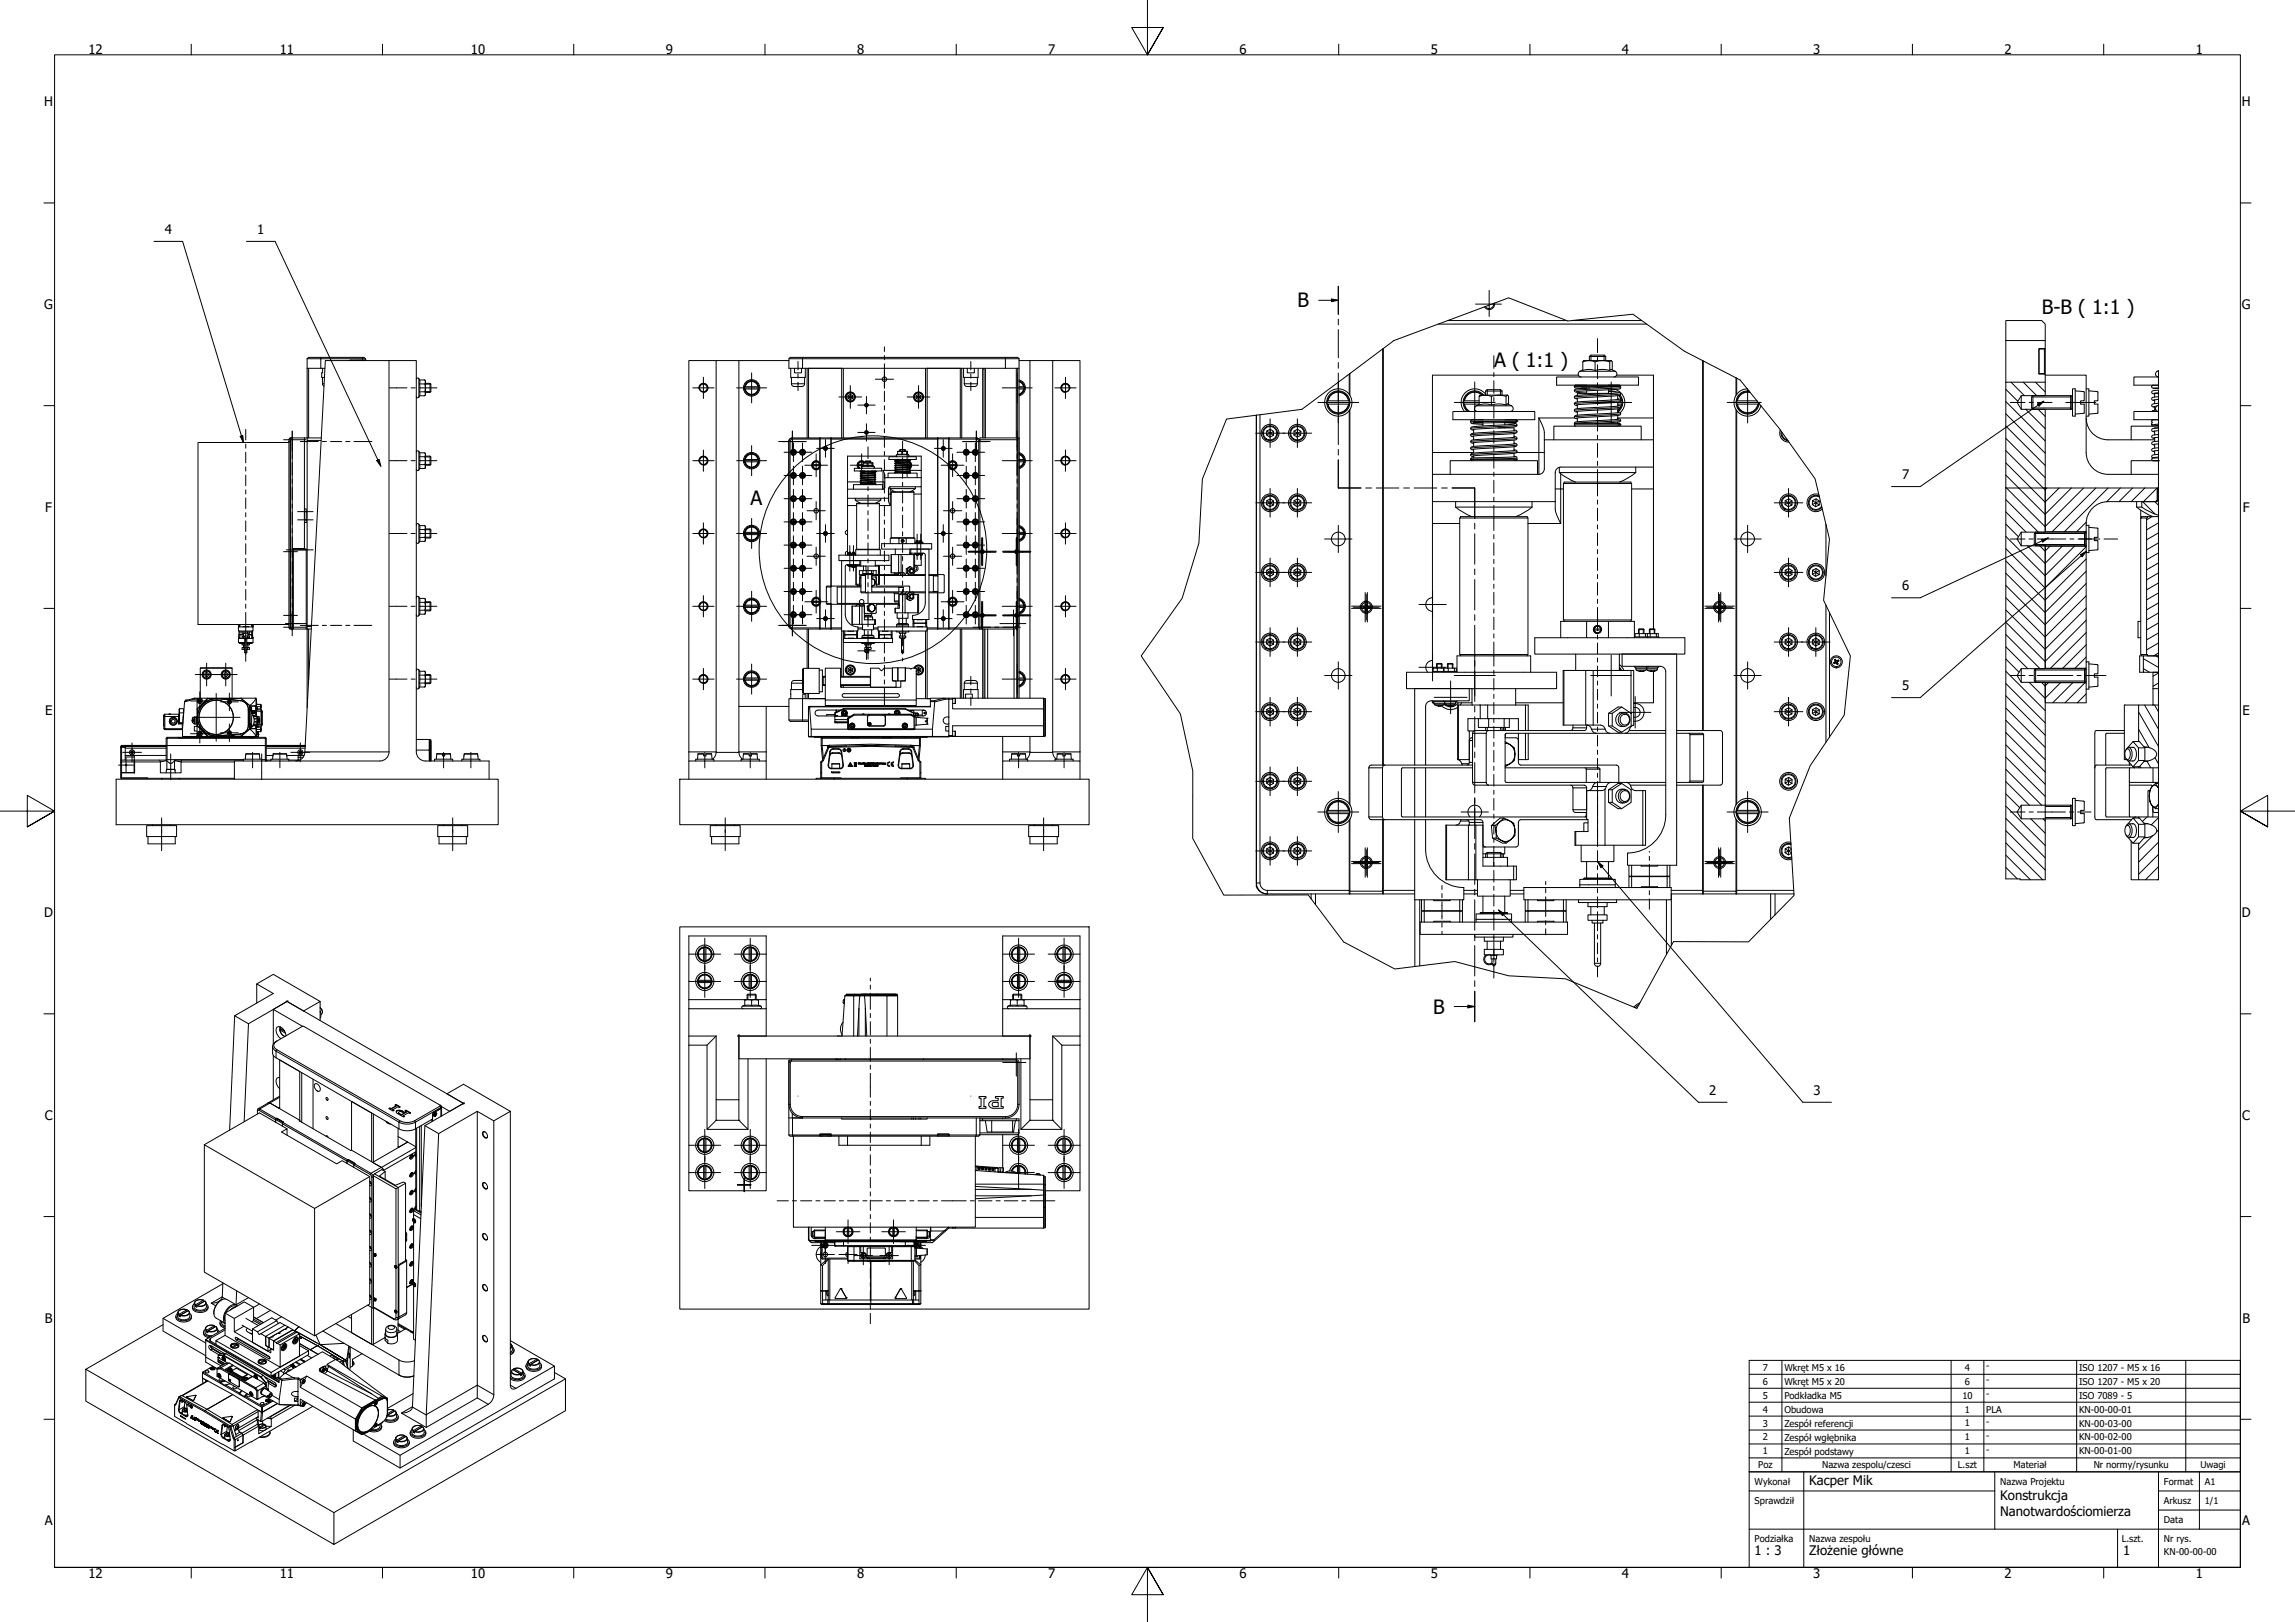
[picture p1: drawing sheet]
<svg xmlns="http://www.w3.org/2000/svg" width="841mm" height="594mm" viewBox="0 0 841 594" stroke-linecap="round" stroke-linejoin="round" font-family="sans-serif">
<defs><g id="words">
<g font-size="7.2">
<text x="475.5" y="112.6">B</text>
<text x="748.2" y="115.1">B-B ( 1:1 )</text>
<text x="547.5" y="134.5">A ( 1:1 )</text>
<text x="275" y="185">A</text>
<text x="525.2" y="371.3">B</text>
</g>
<g font-size="4.8">
<text x="32.4" y="19.7">12</text>
<text x="102.5" y="19.7">11</text>
<text x="172.6" y="19.7">10</text>
<text x="244" y="19.7">9</text>
<text x="314.1" y="19.7">8</text>
<text x="384.1" y="19.7">7</text>
<text x="454.2" y="19.7">6</text>
<text x="524.3" y="19.7">5</text>
<text x="594.4" y="19.7">4</text>
<text x="664.5" y="19.7">3</text>
<text x="734.6" y="19.7">2</text>
<text x="804.6" y="19.7">1</text>
<text x="16.2" y="39">H</text>
<text x="821.5" y="39">H</text>
<text x="60.4" y="85.8">4</text>
<text x="94.3" y="85.8">1</text>
<text x="16.2" y="113.2">G</text>
<text x="821.5" y="113.2">G</text>
<text x="697.1" y="175.6">7</text>
<text x="16.6" y="187.5">F</text>
<text x="821.9" y="187.5">F</text>
<text x="697.1" y="216.3">6</text>
<text x="697.1" y="252.8">5</text>
<text x="16.5" y="261.7">E</text>
<text x="821.8" y="261.7">E</text>
<text x="16.2" y="336">D</text>
<text x="821.5" y="336">D</text>
<text x="626.4" y="401.1">2</text>
<text x="664.6" y="401">3</text>
<text x="16.4" y="410.2">C</text>
<text x="821.7" y="410.2">C</text>
<text x="16.4" y="484.5">B</text>
<text x="821.7" y="484.5">B</text>
<text x="663" y="543.8">Kacper Mik</text>
<text x="733" y="549.4">Konstrukcja</text>
<text x="733" y="555.2">Nanotwardościomierza</text>
<text x="16.4" y="558.7">A</text>
<text x="821.7" y="558.7">A</text>
<text x="643" y="569.5">1 : 3</text>
<text x="663" y="569.5">Złożenie główne</text>
<text x="778" y="569.5">1</text>
<text x="32.4" y="578">12</text>
<text x="102.5" y="578">11</text>
<text x="172.6" y="578">10</text>
<text x="244" y="578">9</text>
<text x="314.1" y="578">8</text>
<text x="384.1" y="578">7</text>
<text x="454.2" y="578">6</text>
<text x="524.3" y="578">5</text>
<text x="594.4" y="578">4</text>
<text x="664.5" y="578">3</text>
<text x="734.6" y="578">2</text>
<text x="804.6" y="578">1</text>
</g>
<g font-size="3.4">
<text x="646.1" y="502.1">7</text>
<text x="653.9" y="502.1">Wkręt M5 x 16</text>
<text x="720.1" y="502.1">4</text>
<text x="727.9" y="501.4">-</text>
<text x="761.9" y="502.1">ISO 1207 - M5 x 16</text>
<text x="646.1" y="507.2">6</text>
<text x="653.9" y="507.2">Wkręt M5 x 20</text>
<text x="720.1" y="507.2">6</text>
<text x="727.9" y="506.5">-</text>
<text x="761.9" y="507.2">ISO 1207 - M5 x 20</text>
<text x="646.1" y="512.3">5</text>
<text x="653.9" y="512.3">Podkładka M5</text>
<text x="719.1" y="512.3">10</text>
<text x="727.9" y="511.6">-</text>
<text x="761.9" y="512.3">ISO 7089 - 5</text>
<text x="646.1" y="517.4">4</text>
<text x="653.9" y="517.4">Obudowa</text>
<text x="720.1" y="517.4">1</text>
<text x="727.9" y="517.4">PLA</text>
<text x="727.9" y="521.8">-</text>
<text x="761.9" y="517.4">KN-00-00-01</text>
<text x="646.1" y="522.5">3</text>
<text x="646.1" y="527.6">2</text>
<text x="653.9" y="522.6">Zespół referencji</text>
<text x="653.9" y="527.7">Zespół wgłębnika</text>
<text x="720.1" y="522.5">1</text>
<text x="720.1" y="527.6">1</text>
<text x="727.9" y="526.9">-</text>
<text x="761.9" y="522.5">KN-00-03-00</text>
<text x="761.9" y="527.6">KN-00-02-00</text>
<text x="646.1" y="532.7">1</text>
<text x="653.9" y="532.8">Zespół podstawy</text>
<text x="720.1" y="532.7">1</text>
<text x="727.9" y="532">-</text>
<text x="761.9" y="532.7">KN-00-01-00</text>
<text x="644.4" y="537.8">Poz</text>
<text x="667.7" y="537.8">Nazwa zespolu/czesci</text>
<text x="717.5" y="537.8">L.szt</text>
<text x="737.9" y="537.8">Materiał</text>
<text x="767.2" y="537.8">Nr normy/rysunku</text>
<text x="806.4" y="537.8">Uwagi</text>
<text x="643" y="543.8">Wykonał</text>
<text x="733" y="543.8">Nazwa Projektu</text>
<text x="793" y="543.8">Format</text>
<text x="808" y="543.8">A1</text>
<text x="643" y="550.8">Sprawdził</text>
<text x="793" y="550.8">Arkusz</text>
<text x="808" y="550.8">1/1</text>
<text x="793" y="557.8">Data</text>
<text x="643" y="564.8">Podziałka</text>
<text x="663" y="564.8">Nazwa zespołu</text>
<text x="777.5" y="564.8">L.szt.</text>
<text x="793" y="564.8">Nr rys.</text>
<text x="793" y="569.5">KN-00-00-00</text>
</g>
</g></defs>
<!-- layer: Hatch (ISO) -->
<g fill="none" stroke="#000" stroke-width=".37">
<path d="M736.9 140l5 4.9M741.4 140l5 4.9M745.9 140l3.6 3.6M735 156l14.5 14.5M735 151.6l14.5 14.4M735 147.1l14.5 14.4M735 142.6l4.4 4.4M742.4 149.9l7.1 7.1M746.9 149.9l2.6 2.6M735 178.5l14.5 14.4M735 174l14.5 14.5M735 169.5l14.5 14.5"/>
<path d="M735 165l14.5 14.5M735 160.5l14.5 14.5M750.1 178.7l-.6 .6M754.6 178.7l-5.1 5.1M759.1 178.7l-9.6 9.6M763.6 178.7l-14.1 14.1M768.1 178.7l-16.1 16.1M772.5 178.7l-16 16.1M777 178.7l-5 5.1M781.5 178.7l-5 5M786 178.7l-5 5M790.5 178.7l-5 5"/>
<path d="M735 196.5l14.5 14.4M735 192l4.7 4.6M735 187.5l7.5 7.4M735 183l12 11.9M743 199.9l6.5 6.5M747.5 199.9l2 2M764.6 191.2l-3.6 3.6M785.2 183.7l4.5 4.6M788.6 189.2l-2 1.2M789.7 183.7l1.3 1.4M790.6 183.2l-.3 .2M790.6 180.1l.4 .5"/>
<path d="M791 198.9l-4.4 2.5M791 195.2l-4.4 2.5M791 191.5l-4.4 2.5M735 218.9l14.5 14.5M735 214.4l14.5 14.5M735 209.9l14.5 14.5M735 205.4l14.5 14.5M735 200.9l14.5 14.5M751.2 200.1l-1.7 1.7M755.7 200.1l-6.2 6.2M760.2 200.1l-10.7 10.7M764.5 204.7l-15 15"/>
<path d="M764.5 200.3l-15 15M764.5 218.2l-15 15M764.5 213.7l-15 15M764.5 209.2l-15 15M791 217.2l-4.4 2.5M791 213.5l-4.4 2.5M791 209.8l-4.4 2.6M791 206.2l-4.4 2.5M791 202.5l-4.4 2.5M735 236.9l8.1 8M735 232.4l12.6 12.5M735 227.9l14.5 14.4"/>
<path d="M735 223.4l14.5 14.4M764.5 236.2l-8.6 8.6M764.5 231.7l-13.1 13.1M764.5 227.2l-15 15M764.5 222.7l-15 15M791 239.2l-1.8 1M791 235.5l-4.4 2.5M791 231.9l-4.4 2.5M791 228.2l-4.4 2.5M791 224.5l-4.4 2.5M791 220.9l-4.4 2.5M735 259.3l14.5 14.5"/>
<path d="M735 254.8l14.5 14.5M735 250.3l14.5 14.5M735 245.9l14.5 14.4M735 241.4l4.9 4.8M743.6 249.9l5.9 5.9M748.1 249.9l1.4 1.4M750.6 250.1l-1.1 1.1M755.1 250.1l-5.6 5.6M759.6 250.1l-7.4 7.3M764.1 250.1l-7.4 7.3M764.5 254.1l-3.3 3.3M764.5 240.7l-4.1 4.1"/>
<path d="M785.5 244.9l2.2 1.3M785.5 241.2l5.5 3.2M785.9 258.2l5.1 8.9M789.6 258.2l1.4 2.5M790 240.2l1 .6M791 250.2l-2 1.1M791 246.5l-2 1.2M735 277.3l14.5 14.4M735 272.8l14.5 14.4M735 268.3l14.5 14.4M735 263.8l14.5 14.4M783.7 267.1l3.9 6.8"/>
<path d="M783.7 260.8l7.3 12.6M786.8 278.8l1.4 2.4M789.7 277.5l1.3 2.3M735 299.7l14.5 14.5M735 295.2l14.5 14.5M735 290.7l5.1 5.1M735 286.3l8.7 8.6M735 281.8l13.2 13.1M744.2 299.9l5.3 5.3M748.7 299.9l.8 .8M784.2 280.6l.3 .6M786.8 299.2l-1.7 1.7"/>
<path d="M791 299.5l-2.6 2.6M735 317.7l4.3 4.2M735 313.2l9.1 9M735 308.7l13.6 13.5M735 304.2l14.5 14.5M788.9 306.1l-5.2 5.1M791 317.4l-4.8 4.8M791 313l-7.3 7.2M791 308.5l-7.3 7.2M791 304l-.8 .7M791 321.9l-.3 .3"/>
</g>
<!-- layer: Visible (ISO) -->
<g fill="none" stroke="#000" stroke-width=".37">
<path d="M527.1 118.7h76.3M530.6 117.4h43.5M547.3 111.1a1.65 1.65 0 0 1-1 1.8 1.65 1.65 0 0 1-2-.6M547.7 111a1.99 1.99 0 0 1-1.3 2.2 1.99 1.99 0 0 1-2.4-.8M575.9 117.4h25.7M112.6 131.4l.5-.5h20.3l.5 .5M112.6 131.4h21.3M112.6 134.9h6.5M112.6 131.4v29.9M113.1 134.9v25.5M118.2 138.2v2.6l.5 .7M118.2 134.9l-.3 3.3h1"/>
<path d="M131.1 131.9v.1M133.9 131.4v.6l-5.7 .1M134.2 132.1h-6.2M142.6 132.1h10v143.3a3.3 3.3 0 0 0 3.3 3.3h23.3v6.7M152.6 138.9l.1-.4 .5-.1 .5 .8M153.7 139.2v1.4M153.7 139.2h2M155.7 139.2l.2 .4v5l-.2 .4h-2M155.7 139.2l.2 .7-.2 .7 .2 3.6-.2 .8M262.4 132.1h-10v146.6M270.8 132.1h18.3M289.1 131.4l.5-.5h83.3l.5 .5z"/>
<path d="M289.1 131.4v3.5h84.3v-3.5M289.8 134.9v3.3h5.3v-3.3M290 138.2v2.4a1 1 0 0 0 1 1h2.8a1 1 0 0 0 1-1v-2.4M291.1 134.9v1.7h2.6v-1.7M295.8 134.9v25.5M296.3 134.9v25.5M308.4 134.9v25.5M309 134.9v25.5M339.2 134.9v25.5M339.8 134.9v25.5M351.9 134.9v25.5M352.4 134.9v25.5"/>
<path d="M353.1 134.9v3.3h5.3v-3.3M353.4 138.2v2.4a1 1 0 0 0 1 1h2.8a1 1 0 0 0 1-1v-2.4M354.5 134.9v1.7h2.6v-1.7M360.1 134.9v25.5M360.1 135.1h.5v25.3M360.6 134.9v.2M372.9 134.9v25.5M373.4 139.5a2.66 2.66 0 0 1 2 2.6 2.66 2.66 0 0 1-2 2.5M373.4 139.1a3 3 0 0 1 2.4 3 3 3 0 0 1-2.4 2.9M373.4 134.9v120.8M373.4 132.1h12.4M377.4 132.1v123.6"/>
<path d="M385.8 132.1v143.5l.4 1.4 .9 1.1M385.8 132.1h10v146.6M494.4 137v7.4M494.7 136.8v8M506.7 127.8v152.4M506.9 127.6v152.6M570.4 138.1h30v3h-30zM578.4 137.4h-53.5v36.3M580 132.5v3.2a7.2 7.2 0 0 1 4.5 0M580 135.5l-1 .5a1.1 1.1 0 0 0-.6 1.2 1.1 1.1 0 0 0 1 .9M582.4 132.1v-1.5l.5-.5h5l.5 .5v1.5M582.4 130.6h6"/>
<path d="M584.5 135.7a10.3 10.3 0 0 1 5.4 0M584.5 132.5v3.2M589.9 135.7l.5-.4 1.5 .7a1.1 1.1 0 0 1 .6 1.2 1.1 1.1 0 0 1-1.1 .9M589.9 132.5v3.2M590.4 132.1h-10l-.4 .4a5.9 5.9 0 0 1 4.5 0 8.4 8.4 0 0 1 5.4 0l.5-.4 .4 .4v3M590.4 132.1h.1M592.4 137.4h13.5v23.7M623.9 132.1v135.5M624.2 132.2v135.4M636.2 138.4v6.4M636.4 138.5v5.9M749.2 136.8v.2"/>
<path d="M749.5 140v4.9h-8.8l-1.5 2.5 1.5 2.5h8.8v28.8h-14.5M749.5 137.4h15v28.3a8 8 0 0 0 8 8h18.5M749.5 127.6v9.4M791 135.8a1.16 1.16 0 0 0-1.1 1.1 1.16 1.16 0 0 0 1.1 1.2h-9v3h9M153.7 143.5v1.5M153.7 140.6v2.9M153.7 145l-.5 .7-.5-.1-.1-.4M153.7 143.5h2M153.7 140.6h2M155.9 140.4h1.7l.3 .3v2.7l-.3 .3h-1.7M157.6 140.4v3.3M272.9 141.7h5.1v.8h-5.1z"/>
<path d="M310.8 144.9l.8-.5 .8 .5v1l-.8 .5-.8-.5zM310.8 144.9l1.6 1M310.8 145.9l.8-.5v1M311.6 144.4v1l.8-.5M335.8 144.9l.8-.5 .8 .5v1l-.8 .5-.8-.5zM335.8 144.9l1.6 1M335.8 145.9l.8-.5v1M336.6 144.4v1l.8-.5M373.4 141.7h1.9M373.4 142.5h1.9M375.3 141.7v.8M460.4 152.1v172.6l1.2 1.7 1.2 .8 1.4 .2h30.5"/>
<path d="M460.4 152.1v171.3a4 4 0 0 0 4 4M461.7 151.9l.1 172.1 .9 1.5 1.7 .6h30M464.2 157.9l1.3-.7 1.2 .8-.1 1.5-1.3 .6-1.2-.8zM465.5 157.2l-.1 1.5-1.2-.8M466.6 159.5l-1.2-.8-.1 1.4M466.7 158l-2.6 1.3M474.2 157.9l1.3-.7 1.2 .8-.1 1.5-1.2 .6-1.3-.8zM475.5 157.2l-.1 1.5-1.2-.8M476.6 159.5l-1.2-.8v1.4M476.7 158l-2.6 1.3M486.4 146.8v1.2h8.1v-1.2M486.4 146.8h8.1"/>
<path d="M494.4 150.4v144M494.7 150v144.8M532.4 150.7h30v3h-30zM536.4 146.8h5.6M536.4 146.8v1.2h5.6M538.9 154.6l.1 .2a5.9 5.9 0 0 0 3.5 .6h.9M539.4 153.7l-.3 .2-.1 .5M539.9 154.7h3.5M540 157.3v1.4M540 159.7v1.4M542 145.2v3.1a7.2 7.2 0 0 1 4.5 0M542 148.1l-1 .5a1.1 1.1 0 0 0-.6 1.3 1.1 1.1 0 0 0 1 .8"/>
<path d="M543.4 153.7v.2M543.4 154.9v1.1M543.7 144.7a4.2 4.2 0 0 0-6.3-.3 4.2 4.2 0 0 0 .4 6.3M544.4 143.2l.5-.5h5l.5 .5M544.4 143.2v1.5M544.4 143.2h6M544.4 144.4a5 5 0 0 0-7.1-.9 5 5 0 0 0-.6 7.2M546.5 148.3a10.3 10.3 0 0 1 5.4 0M546.5 145.2v3.1M548.9 156.7h5.9v1.1M550.4 143.2v1.5M551.4 153.7h3.1a1.04 1.04 0 0 1 1.4 .5"/>
<path d="M551.4 154.8l3.9 .3 .5 .2v.7a30.6 30.6 0 0 1-9.1 .8l-7 .5M551.4 156.6v.1M551.9 148.3l.5-.4 1.5 .7a1.1 1.1 0 0 1 .6 1.3 1.1 1.1 0 0 1-1.1 .8M551.9 145.2v3.1M552.5 144.8l-10.1-.1-.4 .5a5.9 5.9 0 0 1 4.5 0 8.4 8.4 0 0 1 5.4 0l.5-.5 .4 .5v2.9M554.8 157.5l1 .3v.6a30.2 30.2 0 0 1-9.1 .9l-7 .4M554.8 159.9l.9 .2 .1 .7a30.6 30.6 0 0 1-9.1 .9l-7 .5M554.8 158.8v1.4M555.2 155.3l-10 .6a14.6 14.6 0 0 0-6.2 .7v.6l1 .4M555.2 157.7l-10 .6a14 14 0 0 0-6.2 .8v.5l1 .4M555.4 154.7h-4v.9M555.4 153.7l.5 .5"/>
<path d="M555.9 154.2h.1M555.9 154.2l-.5 .5-15.8 .4M563.9 153.1l1.3 2.7a9.2 9.2 0 0 1 .7 5.3M577.5 141.1l-.4 .1M578 145.8v1.4M578 148.2v1.5M578 150.7v1.4M578 153.1v1.4M579.5 142.1h3.2M581.4 141.1h.1M581.4 143.2v.9M585.4 156.1h7.3"/>
<path d="M589.4 143.4l3.9 .3 .5 .2 .1 .6a30.6 30.6 0 0 1-9.2 .9l-7 .5M589.4 141.1h.1M589.4 142.8v1.3M589.4 143.3l1.4-.1 1.4 .3M590.8 144.1h-12.8v.7M591.9 142.6a5 5 0 0 1 1.9 8.5M592.8 146l1 .4 .1 .6a30.3 30.3 0 0 1-9.2 .8l-7 .5M592.8 148.4l.9 .2 .2 .8a30.6 30.6 0 0 1-9.2 .8l-7 .5M592.8 150.9l1 .3 .1 .6a30.6 30.6 0 0 1-9.2 .9l-7 .5M592.8 153.3l1 .3v.6a21.7 21.7 0 0 1-7.5 .8l-1.7 .1M592.8 154.6v.5h.7l.4 .5M592.8 144.9v1.4"/>
<path d="M592.8 147.3v1.5M592.8 149.8v1.4M592.8 152.2v1.4M593.2 155.6l-.5 .5M593.2 143.8l-10 .7a14.6 14.6 0 0 0-6.2 .7v.6l1 .3M593.2 146.3l-10 .6a14 14 0 0 0-6.2 .7l.2 .8 .8 .2M593.2 148.7l-10 .6a14.6 14.6 0 0 0-6.2 .7v.6l1 .4M593.2 151.1l-10 .6a14.6 14.6 0 0 0-6.2 .8v.5l1 .4M593.2 153.5l-10 .6a17.2 17.2 0 0 0-6.2 .7v.6M593.2 141.5l-10 .6a14.8 14.8 0 0 0-6.2 .7l.1 .6 .5 .2 3.8 .4M593.4 155.1h-16l-.5 .5 .5 .5M593.7 144.7a4.2 4.2 0 0 1-.8 6.2"/>
<path d="M593.9 146.8h.6M593.9 141.6l-.5-.5-16.3 .1a.8 .8 0 0 0 .3 .9 .8 .8 0 0 0 .9 0h3.1M593.9 142l-.2 .4-.7 .2-15.3 .9M593.9 155.6l-.5 .5M593.9 155.6h.1M594.5 146.8v1.2h-1.7M636.2 150v144.8M636.4 146.8h7.4M636.4 146.8v1.2h8.1M636.4 150.4v144M640.3 142.4a5 5 0 0 0-4.9 4.7 5 5 0 0 0 4.3 5.3 5 5 0 0 0 5.6-3.8M640.9 143.2a4.2 4.2 0 0 0-4.7 3.8 4.2 4.2 0 0 0 3.8 4.6 4.2 4.2 0 0 0 4.7-3.8"/>
<path d="M644.5 147.6v.4M652.4 157.5a3.3 3.3 0 0 0 3.2 4.4M652.8 158a2.75 2.75 0 0 0 2.4 3.4M653 158.3l.3 1.6 .7 .7 1 .5M740.7 144.9v5M745 144.9l-.5 .5v4l.5 .5M745 144.9v5M745 149.9h13.9M745 144.9h13.9M758.9 144.9v5M758.9 144.9l.5 .3M759.4 145.2v4.5"/>
<path d="M759.4 149.7h.1M759.4 145.2h.1M759.4 149.7l-.5 .2M759.5 142.4h1v10h-1zM760.5 143.2l3.3 .4v3.2h-1.3v1.2h1.3l-.1 3.3-3.2 .4M764.5 153.1a8.1 8.1 0 0 0 2 5.3M764.5 142.4h1v10h-1M765.5 143.2l3.3 .4M766.5 158.4a8 8 0 0 0 6 2.7h17.1M768.8 151.2l-3.3 .5M768.8 143.6v3.2h-1.3v1.2h1.3v3.2M788.5 141.7l.3 .5 2.2 .1"/>
<path d="M788.5 141.6v.1M788.5 155.3v.2M788.6 155.3v.5l.4 .3M788.7 153.7l.1 .1M789 153.7l-.5 .5 .2 .5-.1 .7 2.4 .5M789 141.1l-.5 .5M789.4 153.7h-.1M789.6 156.9l1.4-.2-2.3 .4-.1 .7 1 .4M789.6 146.4v1.4M789.6 148.8v1.5M789.6 153.7h.1M789.6 157.9v1.4"/>
<path d="M790.1 150.2l-1.2 .2-.4 .3M790.3 148.8l-1.1 .1M791 148.4a1.16 1.16 0 0 0-1.1 1.2 1.16 1.16 0 0 0 1.1 1.1h-9v3h9M791 159.2l-2.3 .3-.1 .7 1 .4M791 157.7l-1.8 .2M791 155.4l-1.8 .1M791 156.1h-10v5M791 147.7l-2.3 .4-.1 .7 1 .4M791 146.3l-1.8 .2M791 145.3l-2.3 .3-.1 .8 1 .3M791 143.9l-1.8 .2M791 142.9l-2.3 .3-.1 .8 1 .3"/>
<path d="M791 142.1l-1.9 .1M791 144.1h-1.4v1.3M105.9 162.1h-33.3v66.6h33.3M106.3 160.4l-.4 .4v69.2l.4 .4M106.3 160.4h11.4M106.3 160.4v70M107.1 160.4l-.5 .3-.2 .4v65M111.6 160.4v40.5h-4.2v29.5h-.3M117.7 161.3h-5.1v68.2h1.5M152.6 165.6l.1-.4 .5-.1 .5 .7M153.7 165.8h2l.2 .4v5l-.2 .4M153.7 165.8v1.5"/>
<path d="M153.7 167.3v2.9M153.7 170.2v1.4M153.7 171.6l-.5 .7h-.5l-.1-.4M153.7 167.3h2M153.7 170.2h2M153.7 171.6h2M155.7 165.8l.2 .8-.2 .7 .2 1.4-.2 2.9M155.9 167.1h1.7l.3 .3v2.7l-.3 .3h-1.7M157.6 167.1v3.3M272.9 168.3h5.1v.8h-5.1zM290.4 173.9l.4-.2 .4 .2v.5l-.5 .2-.4-.2zM290.4 165.4l.4-.2 .4 .2v.5l-.5 .2-.4-.2z"/>
<path d="M290.4 160.4l-.8 .3-.5 1v67.4l.3 .7 1 .6M290.4 160.4l-.8 .3-.5 .6v68.2l.5 .6 .7 .3h10.2M290.4 160.4h10v.4h-10l-.6 .3-.3 .6v67.4l.3 .6 .6 .3h10v.4M290.8 173.7v.5l-.4-.3M290.8 165.2v.4l-.4-.2M291.2 174.4l-.4-.2-.1 .4M291.2 165.9l-.4-.3-.1 .5M291.2 173.9l-.9 .5M291.2 165.4l-.9 .5M293.7 173.9l.4-.2 .4 .2v.5l-.4 .2-.4-.2zM293.7 165.4l.4-.2 .4 .2v.5l-.4 .2-.4-.2zM294.1 173.7v.5l-.4-.3"/>
<path d="M294.1 165.2v.4l-.4-.2M294.5 174.4l-.4-.2v.4M294.5 165.9l-.4-.3v.5M294.5 173.9l-.8 .5M294.5 165.4l-.8 .5M297.7 170.2h2.7v.4h-2.7zM300.4 170.6h.1M300.4 160.4h4.2M300.4 160.8v8.6M300.4 171.4v48M300.5 160.7h4M300.5 160.4v9.1"/>
<path d="M300.5 171.3v48.2M302.2 164.2l.2 .1zM302.4 164.3v.1M302.4 164.1v.1M302.4 164.1l.2-.2v.3M302.5 164.4l.1 .1M302.6 163.9v.3M302.6 163.9l-.1 .2M302.6 164.3v.3l-.2-.2M302.6 164.3v.3M302.6 164.2h.2l-.2 .1M302.6 164.3h.2"/>
<path d="M302.8 164.2v.1M302.8 164.2h-.2M304.5 160.4v54.3M304.6 160.4h39v.4h-39zM304.6 160.8v53.9M310.6 179.2v3.3h15M312.8 179.2v-1.7h10.6v1.7M313.1 171.5h10v1h-10zM315.3 177.3l.1 .2M315.3 172.8l1.5 .3M315.3 172.7h.1M315.4 172.5l-.1 .2"/>
<path d="M315.4 177.2l-.1 .1M315.6 172.8l1.2 .1v.4M315.6 173.7v.5M315.6 174.5v.5M315.6 175.3v.5M315.6 176.1v.5M315.6 176.9v.3M315.6 177.5h.1M315.9 170.8l-.2 .4 .4 .3M316.3 170.7h1.5M316.3 170.2h-1.9v.2v.2h1.9M316.3 169.7v1"/>
<path d="M316.3 170.6l-.4 .2M316.4 169.5h3.4M316.4 169.5h.1M316.8 172.5v.1M316.9 169.5a1.41 1.41 0 0 0-2.1-.1 1.41 1.41 0 0 0 .1 2.1M317 169.5h2.7l.2 1.1M317 169.5h-.6M317.1 169h2M317.1 169v.5M317.1 169.4a1.67 1.67 0 0 0-2.4-.3 1.67 1.67 0 0 0-.2 2.4M317.8 170.7h1.8M317.8 169.7v1"/>
<path d="M318.6 173.5h2v.3M319.1 169v.5M319.4 172.5l1.5 .2M319.4 172.9l1.3 .1 .2 .3-5.4 .4M319.4 172.8h1.3M319.4 172.9v.2M319.4 173.5h.1M319.6 169.7v1M319.7 170.6l-.1 .1M319.7 170.6h.1M319.8 169.5h.1M319.8 170.6l.6 .4-.3 .5"/>
<path d="M320.6 173.8l.3 .1-.1 .2-5.3 .4M320.6 174.6l.3 .1-.1 .2-5.3 .4M320.6 175.4l.3 .1-.1 .2-5.3 .4M320.6 176.2l.3 .1-.1 .2-5.3 .4M320.6 176.6v.4l.3 .2M320.6 174.2v.5M320.6 175v.5M320.6 175.8v.5M320.6 177.4v.1M320.6 177.3h.1M320.7 173l-5.4 .4v.3l.3 .1M320.7 173.8l-5.4 .4v.3l.3 .1"/>
<path d="M320.7 174.6l-5.4 .4v.3l.3 .1M320.7 175.4l-5.4 .4v.3l.3 .1M320.7 176.2l-5.4 .4v.3l.3 .1M320.7 177l-5.4 .3M320.8 172.5l.1 .2M320.9 177.3l-.1 .2M320.9 172.7h.1M320.9 172.7l-5.4 .2M323.6 172.3l.6 1.3 .1 1.4M325.4 175v-1.7h10.7v1.7M325.8 167.3h10v1h-10zM326.1 179l2 1.1"/>
<path d="M326.1 178.3v.7M326.1 179h9.3M328.1 168.3h-.1M328.3 169.9v.4M328.3 170.7v.4M328.3 171.5v.5M328.3 172.3v.4M328.4 167.1h-17.8v12.1M328.8 168.6h1M329 165.4v1.1h1.5M329 166.4l-.6 .4 .4 .5M329.1 165.3h3.3"/>
<path d="M329.1 165.3h.1M329.4 168.3h.1M329.4 168.6h.1M329.4 169v.3M329.8 165.3l.1-.7h1.7l.2 .7M329.8 164.8h2M330.5 166.5h1.8M330.5 165.4v1.1M332.1 168.3h.1M332.1 168.9v.4M332.3 166.5l.7 .2v.4l-.2 .2M332.3 165.4v1.1"/>
<path d="M332.4 165.3l.1 1.1M332.4 165.3h-3.3M332.4 165.3h.1M332.5 169.3h-4.2v.2M332.9 168.8a1.67 1.67 0 0 1 .6 2.8M333 169.1h-.9l1.4 .1 .1 .2-5.4 .5M333.1 167.1h4.5v7.9M333.2 169.9l.4 .1-.1 .3-5.3 .4M333.2 170.7l.4 .2-.1 .2-5.3 .4M333.2 172.4l.4 .3-3.1 .3M333.2 172.8l.4 .3M333.2 170.6h.5"/>
<path d="M333.2 169.6v.4M333.2 170.4v.4M333.2 171.2v.5M333.2 172v.5M333.3 173.1l-2.5 .2M333.3 169.2l-5.3 .4v.3l.3 .1M333.3 170l-5.3 .4v.3l.3 .1M333.3 170.8l-5.3 .4v.3l.3 .1M333.3 171.6l-5.3 .4v.3l.3 .1M333.3 172.4l-4.2 .3a.73 .73 0 0 0-1.2 .4M333.4 168.4l-5.5 .5 .1 .2 1.4 .1M333.4 173h-5.3v.3"/>
<path d="M333.5 169.5a1.39 1.39 0 0 1-.3 2l.4 .2-.1 .2-5.3 .4M333.6 168.5h-5.7l1.5 .1M333.6 168.6l-5.4 .5M333.6 173.1l-.2 .2M333.6 170.2l.2 .4M333.6 173.1h.1M333.7 170.6h.1M335.4 179l-2 1.1M335.4 178.3v.7M337.6 175v3.3h-11.3l-.5 .2-.2 4.9 .7 1.8M337.6 175h-13.3v3.5l-.5 .6-13.2 .1M337.6 178.3v19.7"/>
<path d="M343.6 160.4h.1M343.6 160.8v49.7M343.7 160.4h4v.3M343.7 160.4v50.1M343.7 160.7h4M345.5 164.2h-.2l.2 .1M345.5 164.3l.1 .2M345.5 164.3l.1 .3 .1-.2M345.6 163.9l-.1 .3M345.6 163.9l.1 .2M345.7 164.4l-.1 .2M345.7 164.1l-.1-.2-.1 .3"/>
<path d="M345.7 164.1l.1 .1M345.8 164.3l-.1 .1M345.8 164.2h.2l-.2 .1M347.7 160.4h10.1l.8 .2 .5 .7M347.7 160.7v8.8M347.7 171.3v48.2M347.7 170.2h.1M347.8 160.4v.4h10l.6 .3 .3 .6v68.3M347.8 160.8v8.6M347.8 171.4v48M347.8 170.2h2.6v.4h-2.7zM353.7 165.4l.4-.2 .4 .2v.5l-.4 .2-.4-.2z"/>
<path d="M353.7 173.9l.4-.2 .4 .2v.5l-.4 .2-.4-.2zM354.1 165.2v.4l-.4-.2M354.1 173.7v.5l-.4-.3M354.5 165.9l-.4-.3v.5M354.5 174.4l-.4-.2v.4M354.5 165.4l-.8 .5M354.5 173.9l-.8 .5M357 165.4l.5-.2 .4 .2-.1 .5-.4 .2-.4-.2zM357 173.9l.5-.2 .4 .2-.1 .5-.4 .2-.4-.2zM357.5 165.2l-.1 .4-.4-.2M357.5 173.7l-.1 .5-.4-.3M357.8 160.4l.7 .3 .6 1"/>
<path d="M357.8 165.9l-.4-.3v.5M357.8 174.4l-.4-.2v.4M357.9 165.4l-.9 .5M357.9 173.9l-.9 .5M359.1 160.4h14.3v68l-.3 1-1.1 .9-12.9 .1zM373.4 160.4l-.6 .7M373.4 166.2a2.66 2.66 0 0 1 2 2.5 2.66 2.66 0 0 1-2 2.6M373.4 165.8a3 3 0 0 1 2.4 2.9 3 3 0 0 1-2.4 3M373.4 169.1h1.8M373.4 168.3h1.9M375.2 169.1h.1M375.3 168.3v.8"/>
<path d="M524.9 173.7v10h45M531.4 173.7v-5h32v5M538.9 168.2l.5 .5M539.4 167.7l-.5 .5M540 162.1v1.4M540 164.5v1.4M540 166.9v.8M540 168.7h.1M554.8 162.3l1 .3v.6a30.6 30.6 0 0 1-9.1 .9l-7 .5M554.8 164.7l1 .4v.6a30.2 30.2 0 0 1-9.1 .8l-7 .5M554.8 167.1l.8 .2 .3 .4M554.8 161.2v1.4"/>
<path d="M554.8 163.6v1.4M554.8 166v1.3M554.8 168.3v.4M554.9 168.1l.3 .1M555.2 160.1l-10 .7a14.6 14.6 0 0 0-6.2 .7v.6l1 .3M555.2 162.5l-10 .7a14.6 14.6 0 0 0-6.2 .7v.6l1 .3M555.2 165l-10 .6a14 14 0 0 0-6.2 .7v.6l1 .3M555.2 167.3l-15.7 .4-.6 .5M555.9 168l-.1 .6-.4 .1M569.4 161.1v-5h32v5M571.4 173.1h28M571.4 171.1v2"/>
<path d="M571.4 173.1l2.9 2 3.1 1.5M571.9 171.1l-1.4 .6-.6 1.4v13.3l.7 2.6 1.3 2.7M572.9 177.1h25v50h-25zM573.2 177.1v-.5h24.5v.5M599.4 171.1v2M599.4 173.1l-2.8 2-3.1 1.5M605.9 161.1h-40v10.6l-.2 1-1.2 1h-39.6M605.9 161.1v10h-34M605.9 171.1v59.2M749.5 178.7v16.2h-8.8l-1.5 2.5 1.5 2.5h8.8v45h-8.8l-1.5 2.5 1.5 2.5h8.8v72.3M749.5 178.7v16.1h14.8l.2-.2M749.5 178.7h41.5"/>
<path d="M789 167.7h2M789 167.7l-.5 .5 .5 .5h2h-2M789 167.7h.1M789.6 160.3v1.4M789.6 162.7v1.4M789.6 165.1v1.4M789.6 167.5v.2M791 168.7h-10v5M791 162.6l-1.8 .2M791 161.6l-2.3 .3-.1 .8 1 .3M791 160.2l-1.8 .2M791 165l-1.8 .2"/>
<path d="M791 164l-2.3 .3-.1 .8 1 .3M791 167.4l-1.8 .2M791 166.4l-2.3 .4-.2 .4 .4 .5M111.6 186.4h.6v5h-.6M111.6 187.4v3M152.6 192.3l.1-.4 .5-.1 .5 .7M153.7 192.5h2l.2 .4v5l-.2 .4M153.7 192.5v1.5M153.7 194v2.8M153.7 196.8v1.5M153.7 198.3l-.5 .7-.5-.1-.1-.4M153.7 194h2"/>
<path d="M153.7 196.8h2M153.7 198.3h2M155.7 192.5l.2 .7-.2 .8 .2 1.4-.2 2.9M155.9 193.7h1.7l.3 .3v2.8l-.3 .3h-1.7M157.6 193.7v3.4M272.9 195h5.1v.8h-5.1zM290.4 199.4l.4-.2 .4 .2v.5l-.5 .2-.4-.2zM290.4 190.9l.4-.2 .4 .2v.5l-.5 .2-.4-.2zM290.4 182.4l.4-.2 .4 .2v.5l-.5 .2-.4-.2zM290.8 199.2v.4l-.4-.2M290.8 190.7v.4l-.4-.2M290.8 182.2v.5l-.4-.3"/>
<path d="M291.2 199.9l-.4-.3-.1 .5M291.2 191.4l-.4-.3-.1 .5M291.2 182.9l-.4-.2-.1 .4M291.2 199.4l-.9 .5M291.2 190.9l-.9 .5M291.2 182.4l-.9 .5M293.7 199.4l.4-.2 .4 .2v.5l-.4 .2-.4-.2zM293.7 190.9l.4-.2 .4 .2v.5l-.4 .2-.4-.2zM293.7 182.4l.4-.2 .4 .2v.5l-.4 .2-.4-.2zM294.1 199.2v.4l-.4-.2M294.1 190.7v.4l-.4-.2M294.1 182.2v.5l-.4-.3"/>
<path d="M294.5 199.9l-.4-.3v.5M294.5 191.4l-.4-.3v.5M294.5 182.9l-.4-.2v.4M294.5 199.4l-.8 .5M294.5 190.9l-.8 .5M294.5 182.4l-.8 .5M302.2 195.4l.2 .1M302.4 195.5h.1M302.4 195.4l-.2 .1M302.4 195.3h.1M302.4 195.3l.2-.2v.2M302.4 195.5v.2l.2-.2"/>
<path d="M302.5 195.5l.1 .2M302.6 195.1v.2M302.6 195.1l-.1 .2M302.6 195.5h.1M302.6 195.4v.3M302.6 195.3h.2l-.2 .2M302.6 195.4h.2M302.8 195.4v.1M302.8 195.3l-.2 .1M310.6 194.2a.83 .83 0 0 0-.8 .9 .83 .83 0 0 0 .8 .8M310.6 182.5v20.7M313.4 183.2l2 1.1"/>
<path d="M313.4 183.2h9.4M313.4 182.5v.7M313.9 184.5h8.4M322.8 183.2l-2 1.1M322.8 182.5v.7M326.6 180.3h8.3v16.6h-8.3zM326.7 180.3h8.1M326.7 196.9v.2M329.4 199.1h-6.3v2h18.3v-2h-9.3M329.4 197.1h2.7v2h-2.7zM329.4 197.1h-3.1v2M330.3 198.2h.9l-.4 .3z"/>
<path d="M330.4 197.9l.4-.2 .4 .3h-.9zM332.1 197.1h3.2v1.9M334.8 196.9v.2M335.3 199.1h1.6M335.8 198.1h.6M335.8 198.1v.5M335.9 198.6v.4M336.4 198.1v.5M336.6 198.6v.4M336.8 198.6h1.4v.4M336.8 198.6h-1.5v.4M336.8 198.6v.4"/>
<path d="M336.9 199l1.4 .1M337.1 198.1h.7M337.1 198.1v.5M337.2 198.6v.4M337.8 198.1v.5M337.9 198.6v.4M345.5 195.3h-.2l.2 .2M345.5 195.4l-.2 .1M345.5 195.4h-.1M345.5 195.4l.1 .3M345.5 195.5h.1M345.6 195.5v.2l.1-.2"/>
<path d="M345.6 195.1l-.1 .2M345.6 195.1l.1 .2M345.7 195.5l-.1 .2M345.7 195.3l-.1-.2-.1 .2M345.7 195.3h.1M345.8 195.3h.2l-.2 .2M345.8 195.4l.2 .1M346 195.4l-.3 .1M353.7 182.4l.4-.2 .4 .2v.5l-.4 .2-.4-.2zM353.7 190.9l.4-.2 .4 .2v.5l-.4 .2-.4-.2zM353.7 199.4l.4-.2 .4 .2v.5l-.4 .2-.4-.2zM354.1 182.2v.5l-.4-.3"/>
<path d="M354.1 190.7v.4l-.4-.2M354.1 199.2v.4l-.4-.2M354.5 182.9l-.4-.2v.4M354.5 191.4l-.4-.3v.5M354.5 199.9l-.4-.3v.5M354.5 182.4l-.8 .5M354.5 190.9l-.8 .5M354.5 199.4l-.8 .5M357 182.4l.5-.2 .4 .2-.1 .5-.4 .2-.4-.2zM357 190.9l.5-.2 .4 .2-.1 .5-.4 .2-.4-.2zM357 199.4l.5-.2 .4 .2-.1 .5-.4 .2-.4-.2zM357.5 182.2l-.1 .5-.4-.3"/>
<path d="M357.5 190.7l-.1 .4-.4-.2M357.5 199.2l-.1 .4-.4-.2M357.8 182.9l-.4-.2v.4M357.8 191.4l-.4-.3v.5M357.8 199.9l-.4-.3v.5M357.9 182.4l-.9 .5M357.9 190.9l-.9 .5M357.9 199.4l-.9 .5M373.4 192.8a2.66 2.66 0 0 1 2 2.6 2.66 2.66 0 0 1-2 2.6M373.4 192.5a3 3 0 0 1 2.4 2.9 3 3 0 0 1-2.4 2.9M373.4 195.8h1.8M373.4 195h1.9"/>
<path d="M375.2 195.8h.1M375.3 195v.8M464.2 183.4l1.3-.7 1.2 .8-.1 1.4-1.3 .7-1.2-.8zM465.5 182.7l-.1 1.5-1.2-.8M466.6 184.9l-1.2-.7-.1 1.4M466.7 183.5l-2.6 1.3M474.2 183.4l1.3-.7 1.2 .8-.1 1.4-1.2 .7-1.3-.8zM475.5 182.7l-.1 1.5-1.2-.8M476.6 184.9l-1.2-.7v1.4M476.7 183.5l-2.6 1.3M524.9 183.7v62.2M533.4 185.7l2.9 2 3.1 1.5"/>
<path d="M533.4 183.7v2h28M534.9 189.7h25v50h-25zM535.2 189.7v-.5h24.5v.5M561.4 183.7v2M561.4 185.7l-2.8 2-3.1 1.5M654.2 183.4l1.3-.7 1.2 .8-.1 1.4-1.2 .7-1.3-.8zM655.5 182.7l-.1 1.5-1.2-.8M656.6 184.9l-1.2-.7v1.4M656.7 183.5l-2.6 1.3M664.2 183.4l1.3-.7 1.2 .8-.1 1.4-1.2 .7-1.3-.8zM665.5 182.7l-.1 1.5-1.2-.8M666.5 181.1a3.3 3.3 0 0 0-4.2 3.8 3.3 3.3 0 0 0 5.5 1.5"/>
<path d="M666.6 184.9l-1.2-.7v1.4M666.7 181.7a2.75 2.75 0 0 0-3.6 1.1 2.75 2.75 0 0 0 .8 3.7 2.75 2.75 0 0 0 3.7-.7M666.7 183.5l-2.6 1.3M666.8 182.1a2.45 2.45 0 0 0-3.4 .8 2.45 2.45 0 0 0 .8 3.4 2.45 2.45 0 0 0 3.3-.9M669.1 192v18.9M740.7 194.9v5M746 194.9l-.5 .5v4l.5 .5M746 194.9v5M746 199.9h17.9M746 194.9h17.9M763.9 194.9v5M763.9 194.9l.5 .3"/>
<path d="M764.3 194.8v.3M764.3 199.7v.4M764.4 195.2v4.5M764.4 199.7h.1M764.4 195.2h.1M764.4 199.7l-.5 .2M764.5 192.4h1v10h-1zM765.5 193.2l3.3 .4M768.8 193.6v3.2h-1.3v1.2h1.3v3.2M772.5 183.7h17.3l.8-.5v-4.5v5h-5.7v2M772.5 183.7a8.1 8.1 0 0 0-8 8.7M783 185.7h1.9"/>
<path d="M783 183.7v2M783 185.7l2.8 2 3.2 1.5M784.5 186.9v52.8h2.1M784.5 189.7h2.1M784.9 185.7a21 21 0 0 0 6.1 3M786.9 189.2h-2.2v.5M791 189.2h-4.1v.5h-.3v50h.3v.5h4.1h-5.5v6h5.5h-2v6M106.4 201.4v1.4M106.5 201.6v.9M107.4 201.1h4.8v29.3h-4.8v-29M152.6 218.9l.1-.4 .5-.1 .5 .8M153.7 219.2h2l.2 .4v5l-.2 .4"/>
<path d="M153.7 219.2v1.4M155.7 219.2l.2 .7-.2 .7 .2 3.6-.2 .8M290.4 216.4l.4-.2 .4 .2v.5l-.5 .2-.4-.2zM290.4 207.9l.4-.2 .4 .2v.5l-.5 .2-.4-.2zM290.8 216.2v.4l-.4-.2M290.8 207.7v.4l-.4-.2M291.2 216.9l-.4-.3-.1 .5M291.2 208.4l-.4-.3-.1 .5M291.2 216.4l-.9 .5M291.2 207.9l-.9 .5M293.7 216.4l.4-.2 .4 .2v.5l-.4 .2-.4-.2zM293.7 207.9l.4-.2 .4 .2v.5l-.4 .2-.4-.2z"/>
<path d="M294.1 216.2v.4l-.4-.2M294.1 207.7v.4l-.4-.2M294.5 216.9l-.4-.3v.5M294.5 208.4l-.4-.3v.5M294.5 216.4l-.8 .5M294.5 207.9l-.8 .5M304.8 214.7l-.3 .3v6l.3 .3M307.4 203.3h18.4v2h-18.4zM308.4 214.7v-9.4h6.7v1.5h-4.7l-.6 .4v7.5M308.4 215v6M309.8 215v6M310.6 201.9a.83 .83 0 0 0-.8 .5 .83 .83 0 0 0 .2 .9"/>
<path d="M310.6 206.8l1.3 .1M310.6 206.9l.2 .2M310.8 206.9l.1 .4 .4 .1M311.1 202.3h.7M311.1 202.3v.5M311.2 202.8v.4M311.3 207.4h.1M311.4 207.4h.3M311.5 207.4v.1M311.7 207.4l-.2 .1M311.7 207.4l.7 .4 1.3-.2M311.8 202.3v.5"/>
<path d="M311.9 206.8h1.7M311.9 203.3h1.7M311.9 202.8v.4l-1.3 .1M311.9 202.8h-1.2v.4M311.9 202.8h.1M312 202.8h1.3M312 202.8v.4M312.1 207.1h.1M312.4 202.3h.7M312.4 202.3v.5M312.5 202.8v.4M312.6 207.4h.1"/>
<path d="M312.6 207.4l-.4-.1-.1-.4-.5 .5M312.7 207.4h.1M312.7 207.4v.1M312.7 207.4h.3M312.8 207.4v.1M313 207.4h.1M313.1 207.4l-.3 .1M313.1 202.3v.5M313.3 202.8h.2v.4M313.3 202.8v.4M313.4 207.1h2M313.4 206.9l-.5 .5"/>
<path d="M313.6 203.2v-1.9h9v2M313.7 214l.5 .7M313.8 207.1a1.17 1.17 0 0 1-1.8 .2M313.9 201.2h8.4M314 201.3v-17h8.2v17M314.1 207.1l-.1 .2M315.1 210.5v3.5h-1.4M315.4 205.3v2M315.5 215h-8.7v6h22.6M315.5 214.7h-12.5l-.1 6.5 13.7 .2 .2 5.6h3M315.5 211.3l-.4 .4v2.6l-.3 .4M316.2 209v1.1h3.8v-1.1"/>
<path d="M317.1 210.1v.4M317.4 210.5l-.2 .3v6l.2 .3M317.5 209v1.1M319.1 210.1v.4M319.3 210.1v.4M319.3 209v1.5M319.5 215h11.4l.1 1.8M319.5 211.3h1.3l.3 .4M319.5 211.8l.6 .4-.6-.2M319.5 214.7l.6-.2-.6 .4M319.5 210.8l.1 6h19.5M319.5 210.1v.4"/>
<path d="M320.1 212.2a.87 .87 0 0 1 .6 1.1zM320.7 213.3a.86 .86 0 0 1-.6 1.2zM320.8 207.1h5.8M320.8 205.3v2M321.1 210.8l.1 3.8 11.9 .1 .3 .3v1.8M321.1 210.5v-1.5h-6.2v1.5h.7M322.3 210.5v-3.2h-8.6v6.7M322.3 210.8v3.2h-1.2M327.5 217.1l.3 .3v2.9l1.6 .2M327.8 209.8l-.3 .7M328.1 201.1v2M329.2 215l.2 1.8"/>
<path d="M329.4 209.8l-.3 .7h-13.3l-.3 .3 .1 6.3h13.5l.3 .3v2.7M329.5 209.8h.1M329.6 209.8l1 1M329.6 209.8h.1M330.7 216.8l-1.1 1M332.1 219.2h.4M332.1 217.7h.4M332.1 208.3h.4M332.1 209.9h.4M332.2 210.8l-.6-.8a2.37 2.37 0 0 0-2.3-.2h-2.7v-6.7h8.6v6.7l-1.1 1M332.4 216.8l-.5 .2a.88 .88 0 0 1-1.1 .8h-1.4l.2 5h-1.6v1.7h8.6v-6.7l-1.5-.1-.8-.9M332.5 217.7l1.2-.8 1.2 .8v1.5l-1.2 .8-1.2-.8z"/>
<path d="M332.5 208.3l1.2-.7 1.2 .7v1.6l-1.2 .8-1.2-.8zM333.4 202.7l.3 .4M333.4 202.4l.6 .7M333.4 201.1v2M333.7 216.9h-.4l-1.2 .8v1.5l1.2 .8h.4M333.7 207.6h-.4l-1.2 .7v1.6l1.2 .8h.4M333.7 217.6h.3M333.7 219.3h.3M333.7 208.3h.3M333.7 210h.3M333.8 201.1h6.6v25.8h-6v-1.5a4.7 4.7 0 0 0 4.7-4.7l-.1-17.7-.6-.4h-4.6zM333.9 217.6a.83 .83 0 0 0-.9 .8 .83 .83 0 0 0 .9 .9"/>
<path d="M333.9 208.3a.84 .84 0 0 0-.9 .8 .84 .84 0 0 0 .9 .9M334.6 210.5h4.5M334.8 217.1h4.3M335.2 207.2a1.08 1.08 0 0 1 1.2 1 1.08 1.08 0 0 1-1.2 1.1M335.2 207.7a.6 .6 0 0 1 .8 .5 .6 .6 0 0 1-.8 .6M335.3 202.6h1.6M335.4 202.7l.1 .4 .4 .1M335.9 203.2h.1M336 203.2h.1M336 203.2h.4M336.2 203.2h.1M336.4 203.2h.1"/>
<path d="M336.4 203.2h-.2M336.8 202.9l-.6 .3M336.8 202.7v.2M336.8 202.9l.5 .3M337.3 203.2h.1M337.4 203.2h.3M337.5 203.2h.1M337.7 203.2h.1M337.7 203.2h-.2M338.1 202.7l-.1 .4-.4 .1v3.9h-2.4M338.3 202.6l-1.4 .1M339.1 210.8l-19.6 .2"/>
<path d="M340.4 210.5h5.3l.3 .3-.1 6.3h-5.5M340.4 210.8l3.3 .2v5.7l-3.3 .1M341.9 210.8v6M343.6 217.1v12.9M343.7 217.1v13.3M353.7 207.9l.4-.2 .4 .2v.5l-.4 .2-.4-.2zM353.7 216.4l.4-.2 .4 .2v.5l-.4 .2-.4-.2zM354.1 207.7v.4l-.4-.2M354.1 216.2v.4l-.4-.2M354.5 208.4l-.4-.3v.5M354.5 216.9l-.4-.3v.5M354.5 207.9l-.8 .5"/>
<path d="M354.5 216.4l-.8 .5M357 207.9l.5-.2 .4 .2-.1 .5-.4 .2-.4-.2zM357 216.4l.5-.2 .4 .2-.1 .5-.4 .2-.4-.2zM357.5 207.7l-.1 .4-.4-.2M357.5 216.2l-.1 .4-.4-.2M357.8 208.4l-.4-.3v.5M357.8 216.9l-.4-.3v.5M357.9 207.9l-.9 .5M357.9 216.4l-.9 .5M359.7 201.8l.1 .2M359.7 201.8l.3 .2M359.8 202.1l-.1 .2 .1-.1"/>
<path d="M359.8 202v.1M359.8 202.2h.1M360 201.9l.2-.1-.1 .3M360 201.9l-.2-.2v.3M360 202h.2l-.2 .1M360 202.2l.2 .1-.3-.1M360 202.1l.2 .2-.3-.1M372.4 202l.1 .1M372.5 202.1v.3l.1-.2M372.5 202.1l-.1 .2M372.5 202l-.2-.2 .1 .2M372.5 201.9l-.2-.1 .1 .2"/>
<path d="M372.6 202.2l-.2 .1M372.6 201.9h-.1M372.6 201.9l.2-.1-.1 .2M372.7 202.2h-.1M372.7 202l.2 .2h-.2M372.7 202.1l.1 .2-.1-.1M372.8 201.8l-.1 .2M372.8 201.8l-.2 .1M373.4 219.5a2.66 2.66 0 0 1 2 2.6 2.66 2.66 0 0 1-2 2.5M373.4 219.1a3 3 0 0 1 2.4 3 3 3 0 0 1-2.4 2.9M464.2 208.9l1.3-.7 1.2 .8-.1 1.5-1.3 .6-1.2-.8zM465.5 208.2l-.1 1.5-1.2-.8"/>
<path d="M466.6 210.5l-1.2-.8-.1 1.4M466.7 209l-2.6 1.3M474.2 208.9l1.3-.7 1.2 .8-.1 1.5-1.2 .6-1.3-.8zM475.5 208.2l-.1 1.5-1.2-.8M476.6 210.5l-1.2-.8v1.4M476.7 209l-2.6 1.3M524.9 218.9a2.5 2.5 0 0 0-2.4 2.5 2.5 2.5 0 0 0 2.4 2.5M654.2 208.9l1.3-.7 1.2 .8-.1 1.5-1.2 .6-1.3-.8zM655.5 208.2l-.1 1.5-1.2-.8M656.6 210.5l-1.2-.8v1.4M656.7 209l-2.6 1.3M664.2 208.9l1.3-.7 1.2 .8-.1 1.5-1.2 .6-1.3-.8z"/>
<path d="M665.5 208.2l-.1 1.5-1.2-.8M666.6 210.5l-1.2-.8v1.4M666.7 209l-2.6 1.3M764.5 200.3l-.2-.2h-14.8v44.7h14.8l.2-.2M764.5 202.4v40M768.8 201.2l-3.3 .5M87.4 229.6v1.5h5.3v-1.5M87.4 229.6h5.3M87.4 228.7v.9M87.6 233.5h.1M87.6 232.8v.7M87.6 229.3h.1"/>
<path d="M87.6 231.1v1.4h1.6M87.6 228.7v.9M87.7 231.1v.4h4.7v-.4M87.7 235.3v.4h2M87.9 228.7v.9M87.9 231.5v2.3M88.7 235.7v.5h1M88.7 231.5v.4h.7M88.7 232.5h.1M89.1 229.6h2M89.2 231.9v1.1M89.2 236.2v1"/>
<path d="M89.2 232.5h-1.6v1.3M89.4 237.8v-.6h-.7v.6h1M89.4 233h-.7v.6h2.7v-.6h-.7v.9h-1.3v-.9h1.3M89.4 233.7l-.3 .1M89.4 233.8h-2v1.5h2.3M89.4 237.2h.3M89.4 231.5v.4M89.4 235.7v.5M89.6 237.8l.1 .5M89.7 233.9v5l.4 .4 .3-.4v-5M90.4 237.2h.3M90.5 237.8l-.1 .5"/>
<path d="M90.7 233.8h2v1.5h-2.3M90.7 233.7l.4 .1M90.7 237.2h.7v.6h-1M90.7 231.5v.4M90.7 235.7v.5M90.7 237.2v.6M90.9 231.9v1.1M90.9 236.2v1M90.9 232.5h1.3M91.4 232.5h.1M91.4 231.5v.4h-2M91.4 235.7v.5h-1"/>
<path d="M92.2 231.5v1h.4M92.2 228.7v.9M92.4 235.3v.4h-2M92.6 233.5h.1M92.6 232.8v.7M92.6 229.3h.1M92.6 232.5h-.4v1.3M92.6 228.7v.9M92.6 231.1v2.7M92.7 228.7v.9M106.3 230.4h.8M106.4 224.7v1.4"/>
<path d="M106.4 226.1v3.6l.2 .5 .5 .2M106.5 224.9v1M112.2 230.4h1.9M112.6 229.5v26.4M113.1 230.4v18.7M153.7 220.6v2.9M153.7 223.5v1.5M153.7 225l-.5 .7-.5-.1-.1-.4M153.7 220.6h2M153.7 223.5h2M153.7 225h2M155.9 220.4h1.7l.3 .3v2.7l-.3 .3h-1.7"/>
<path d="M157.6 220.4v3.3M272.9 221.7h5.1v.8h-5.1zM290.4 224.9l.4-.2 .4 .2v.5l-.5 .2-.4-.2zM290.8 224.7v.4l-.4-.2M291.2 225.4l-.4-.3-.1 .5M291.2 224.9l-.9 .5M293.7 224.9l.4-.2 .4 .2v.5l-.4 .2-.4-.2zM294.1 224.7v.4l-.4-.2M294.5 225.4l-.4-.3v.5M294.5 224.9l-.8 .5M295.8 230.4v14.4M296.3 230.4v14.4"/>
<path d="M297.7 220.2h2.7v.4h-2.7zM300.4 220.6h.1M300.4 221.4v8.6M300.5 230.1v.3h4M300.5 230.1h4M300.5 221.3v8.8M302.2 226.5l.2 .1M302.2 226.5h.2M302.4 226.6v.1M302.4 226.5h-.2l.2 .1M302.4 226.4v.1M302.4 226.7v.2l.2-.2"/>
<path d="M302.4 226.4v-.2l.2 .2M302.4 226.2l.1 .2M302.5 226.7v.2M302.6 226.9h-.2M302.6 226.2v.3M302.6 226.4v.1M302.6 226.2h-.1M302.6 226.6v.1M302.6 226.6v.3M302.6 226.5h.2l-.2 .1M302.6 226.6h.2M302.8 226.5v.1"/>
<path d="M302.8 226.5h-.2M304.5 230.4h3.9M304.5 221.3v9.1M304.6 221.3v8.7M308.4 230h-3.8v.4M308.4 221.3v9.8h6v-1.5a4.7 4.7 0 0 1-4.6-4.7v-3.6M308.4 231.1v16.6M309 231.1v16.6M309.1 233.8h18v1.5h-18zM309.3 231.1v1.4h.3M309.6 232.5h-.3v1.3M309.6 231.1v1.4"/>
<path d="M310.8 233.8h2M310.8 231.1h2M313.9 233.8v-1.3h.4v1.3M313.9 232.5h-4.3v1.3M313.9 231.1v1.4M314.1 221.3l-.6 .7M314.3 231.1v1.4h-4.7M314.4 230.4h1.7M314.4 230h1.7M314.8 221.3l.3 .7M315.2 221a.83 .83 0 0 1 0-1.2 .83 .83 0 0 1 1.2 0 .83 .83 0 0 1-.1 1.2M315.8 235.3v.4h4.6v-.4"/>
<path d="M315.9 233.5h4.4M315.9 233.5v.3M316.1 228.7v2h4v-2M316.5 232.7h3.2M316.8 224.3l.2 .4M316.8 225.9h3v1.1M316.8 230.7v2M316.8 222h-4.6v6.7h8.6v-1.7h-1M316.9 235.7v.5h2.4v-.5M317.1 225.9l.2-.6h1.6l.2 .6M317.1 237.8a.66 .66 0 0 0-.1 .9 .66 .66 0 0 0 .9 .3M317.3 236.2v1"/>
<path d="M317.8 237.9v.4h.3M317.9 238.3v.6M317.9 238.9l.2 .3zM317.9 223.6l1.7 .6M318.1 225.9v1.1M318.1 237.2h-1.2v.6h2.4v-.6h-1.2v.6M318.1 239l.2-.1-.2 .3M318.1 237.9v.4h.3v-.4M318.1 233.5v-.7h2.2v.7M318.1 232.8h-2.2v.7M318.1 235.7v.5M318.2 222.1l.6-.5-.4 1.2z"/>
<path d="M318.2 222.1h-.4l.1 1.5h.5M318.3 238.3v.6M318.4 222.8l.6 1.1a.71 .71 0 0 1-.6-.3 .71 .71 0 0 1 0-.8zM318.5 237.8l-.8 .1a.53 .53 0 0 0-.7 .6 .53 .53 0 0 0 .9 .3M318.8 221.6l.5-.5 .7 .3zM318.9 236.2v1M319 223.9l1.2-.2-.6 .5zM319.3 225.5v.4M319.3 221.1h-.4l-1.1 1M319.4 224.7v.8h-2.6M319.4 230.7v2M319.8 232.7l-3.4 .1"/>
<path d="M319.8 225.9v1.1M319.8 232.7v.1M320 221.4a.82 .82 0 0 1 .7 1.1zM320.1 230.4h1.7M320.1 230h1.7M320.3 233.5v.3M320.7 222.5a.89 .89 0 0 1-.5 1.2zM321.8 229.6h18v1.5h-18zM321.9 231.1v1.4h.4v-1.4M322.3 232.5h-.4v1.3M323.4 233.8h2M323.4 231.1h2"/>
<path d="M326.6 233.8v-1.3h.3v1.3M326.6 232.5h-4.3v1.3M326.6 231.1v1.4h-4.3M326.9 231.1v1.4h-.3M328.4 231.1v.4h4.7v-.4M328.6 229.3h4.3M328.6 229.3v-.7h2.2v.7M328.6 229.3v.3M328.8 224.5v2h4v-2M329.2 228.5h3.2M329.4 220.5l-.2 .5M329.4 226.5v2"/>
<path d="M329.6 231.5v.4h2.3v-.4M329.6 221.3h-8.2l-.3 .4-.2 2.9-4.1 .1M329.6 221.7h-.5v1.1M329.9 231.9v1.1M330.1 233.6v.3h1.3v-.3M330.4 233.9v5l.4 .4 .3-.4v-5M330.8 233h-1.2v.6h2.3v-.6h-1.1v.6M330.8 228.6h2.1v1M330.8 231.5v.4M331.6 231.9v1.1M332.1 226.5v2M332.4 228.5l-3.3 .1"/>
<path d="M332.4 228.5v.1M334.6 226.9v1.3h.3v-1.3M334.9 228.3v1.3M336.1 229.6h2M336.1 226.9h2M339.2 231.1v24.8M339.3 228.3h.3v1.3M339.3 228.3h-4.7v1.3M339.3 226.9v1.3h-4.4M339.3 228.3v1.3M339.6 226.9v1.3h-.3M339.8 230h3.8v.4"/>
<path d="M343.7 230.1h4M345.3 226.5l.2 .1M345.4 226.5h.1M345.5 226.5h-.2l.2 .1M345.5 226.6l.1 .3M345.5 226.6l.1 .1M345.6 226.4l-.1 .1M345.6 226.7v.2l.1-.2M345.6 226.4v-.2l.1 .2M345.6 226.2l-.1 .3M345.7 226.7v.2M345.7 226.9h-.1"/>
<path d="M345.7 226.2v.2M345.7 226.2h-.1M345.7 226.4l.3 .1-.2 .1M345.8 226.6l-.1 .1M346 226.5l-.2 .1M346 226.5h-.2M347.7 230.4h11.4M347.7 230.4h-7.9v25.5M347.7 221.3v9.1M347.7 220.2h2.7v.4h-2.7zM347.8 230.4v-.4h10.9l.4 .4M347.8 221.4v8.6"/>
<path d="M350.4 220.6h.1M351.9 230.4v25.3M352.4 230.4v25.3M353.7 224.9l.4-.2 .4 .2v.5l-.4 .2-.4-.2zM354.1 224.7v.4l-.4-.2M354.5 225.4l-.4-.3v.5M354.5 224.9l-.8 .5M357 224.9l.5-.2 .4 .2-.1 .5-.4 .2-.4-.2zM357.5 224.7l-.1 .4-.4-.2M357.8 225.4l-.4-.3v.5M357.9 224.9l-.9 .5M359.8 225.4v.1"/>
<path d="M359.8 225.5v.2l.1-.2M359.8 225.5l-.1 .1 .2-.1M359.8 225.3h-.2l.2 .1M359.9 225.2l-.1 .1M359.9 225.2l.1-.1 .1 .2M359.9 225.3l.1-.2v.2M360 225.5h-.1M360 225.3l.1 .1M360.1 225.4l.1 .1h-.2M360.1 225.4l.1 .2-.2-.1M360.1 230.4v25.3M360.6 230.4v25.3"/>
<path d="M360.9 230.4v25.3M361.9 230.4v25.3M371.6 230.4v25.3M372.4 225.4l.1 .1M372.5 225.5v.2l.1-.2M372.5 225.5l-.1 .1M372.5 225.3l-.2-.1 .1 .2M372.6 225.5l-.2 .1M372.6 225.2l-.1 .1M372.6 225.2h.2l-.1 .1M372.6 230v25.7M372.7 225.5h-.1"/>
<path d="M372.7 225.3l.2 .2h-.2M372.7 225.3v.1M372.7 225.4l.1 .2-.1-.1M372.8 225.2l-.1 .1M372.8 225.2l-.2 .1M372.9 229.7v26M373.4 222.5h1.8M373.4 221.7h1.9M375.2 222.5h.1M375.3 221.7v.8M464.2 234.4l1.3-.7 1.2 .8-.1 1.4-1.3 .7-1.2-.8zM465.5 233.7l-.1 1.5-1.2-.8"/>
<path d="M466.6 235.9l-1.2-.7-.1 1.4M466.7 234.5l-2.6 1.3M474.2 234.4l1.3-.7 1.2 .8-.1 1.4-1.2 .7-1.3-.8zM475.5 233.7l-.1 1.5-1.2-.8M476.6 235.9l-1.2-.7v1.4M476.7 234.5l-2.6 1.3M499.7 222.6h.6l.2 .2M499.7 222.2v.4M500.5 222l-.8 .2v.4l.8 .2M500.5 222.8v.6h.4v-.6M500.5 222v-.6h.4v.6M500.5 222v-.6h.4l-.1 .6"/>
<path d="M500.5 222.8v.6M500.5 222l-.8 .3M500.8 222.8l.1 .6M500.8 223.4h-.3M500.8 222l.3 .3 .6-.1M500.9 222l.8 .2v.4l-.8 .2M501.6 222.3l.1 .3M501.6 222.6l-.8 .2M535.2 239.7v.5M559.7 239.7v.5M573.2 227.1v.5M577.4 239.6v6"/>
<path d="M581.4 233.6h-19v6h55v-6h-28M581.4 227.6h8v6h-8zM581.4 227.6h-9.5v6M584.2 230.8h2.4a1.24 1.24 0 0 1-1.2 1 1.24 1.24 0 0 1-1.2-1zM584.5 229.8a1.23 1.23 0 0 1 2.1 .6h-2.4zM589.4 227.6h9.5v5.7M593.4 239.6v6M594.4 239.5h20v77.4h-18v-4.5a14 14 0 0 0 14-14v-52.9l-1-1.2-1-.3h-14zM597.7 227.1v.5M598.9 233.6v-.3h5v.3M600.4 230.6l.3-.3h1.5l.2 .3M600.4 230.6h2"/>
<path d="M600.4 230.6v1.5M600.7 232.1v1.2M602.4 230.6v1.5M603 232.1v1.2M603.7 232.1h4v1.2M603.7 232.1h-4.5v1.2M603.7 232.1v1.2M603.9 233.3h4v.3M604.4 230.6l.3-.3h1.5l.2 .3M604.4 230.6h2M604.4 230.6v1.5M604.7 232.1v1.2"/>
<path d="M606.4 230.6v1.5M607 232.1v1.2M629.2 222.2l.7-.1 .1-.7h.4v.7l.8 .1v.4l-.8 .1v.7h-.4l-.1-.7-.7-.1zM629.2 222.6h.8v.8M629.2 222.2v.4M630 221.4v.8l-.8 .1M630.3 221.5l.1 .7h.8M630.3 223.4h-.3M630.4 221.4l-.4 .1M631.1 222.3l.1 .3M631.1 222.6h-.7v.8M654.2 234.4l1.3-.7 1.2 .8-.1 1.4-1.2 .7-1.3-.8z"/>
<path d="M655.5 233.7l-.1 1.5-1.2-.8M656.6 235.9l-1.2-.7v1.4M656.7 234.5l-2.6 1.3M664.2 234.4l1.3-.7 1.2 .8-.1 1.4-1.2 .7-1.3-.8zM665.5 233.7l-.1 1.5-1.2-.8M666.6 235.9l-1.2-.7v1.4M666.7 234.5l-2.6 1.3M669.1 221.7v50.2M670.4 224.3v45.7M784.5 227.6h-1v6h1M784.7 239.7v.5M65.8 259.6h1.4v1.5"/>
<path d="M67.6 257.1l-.7 12.6M68.8 256.4h-.9v.3M71.4 255.7h16.9M71.4 255.7l-.2 .4h1M71.4 255.7l-3.4 .9-.4 .5 3.6-1M72.6 255.7l-.4 .4v13.3M72.8 256.5l.4-.3 .5 .3-.1 .5-.4 .2-.4-.2zM73.4 255.7v-11h11.7v11M73.4 244.7h11.7M74.4 257.8l2.1-1.4 2.4-.5 9.2 .7a3.2 3.2 0 0 1 3 3.2v5.9a3.2 3.2 0 0 1-3 3.2l-8.3 .7a6.9 6.9 0 0 1-6.8-4 6.9 6.9 0 0 1 1.4-7.8zM75.3 246.4h.8l.4 .7-.4 .6h-.8l-.3-.6zM76.2 255.8l-3.9 3.9"/>
<path d="M82.3 246.4h.8l.4 .7-.4 .6h-.8l-.3-.6zM83.9 257h-.2l.2 .1M83.9 257h.3M83.9 257v.1M83.9 257.1h.3M83.9 257.1h.1M83.9 257.1l.1 .1M84 257.1v.1M84 257h-.1M84 257v-.3l.1 .3M84 257.1v.3l.1-.3M84 256.9l-.1 .1"/>
<path d="M84 257.2h.1M84 256.9v.1M84 256.9h.1M84.1 256.3h.1M84.1 256.9l.1 .1M84.1 257.2h.1M84.1 257h.1M84.2 257.1l-.1 .1M84.2 257.1h-.1M84.2 257v.1M84.2 257h.2l-.2 .1M84.3 255.8h1.8"/>
<path d="M84.3 255.8l.9 .3 .9-.3M84.3 255.8h-8.1l-3.9 3.9v6.1l3.9 3.8h8.1M85.7 255.9h-.9M86.1 255.8h2.2l3.2 2.7M88.1 256.7l-8.3-.7a6.8 6.8 0 0 0-7.4 6.7 6.8 6.8 0 0 0 7.4 6.8l8.3-.7a3.1 3.1 0 0 0 2.9-3.1v-5.9a3.1 3.1 0 0 0-2.9-3.1M88.3 255.7l3.3 2.7M88.3 255.7h5.3M88.3 255.7v.1M91.5 258.5v8.5l-3.2 2.6h-2.2M91.6 258.4v8.6M91.6 258.4l-.1 .1M91.7 258.8h.1"/>
<path d="M91.7 258.6h2.1h-2.1l-.1 1 .1 7.3h2.1v-.2l-.1 .2M91.8 258.8v1.5M91.8 258.8l.4 .4M92.1 259.6h.1M92.2 259.2v.8zM92.2 259.2v.7zM92.2 260l-.4 .3M93.4 258.6h.1M93.6 255.7h.1M93.6 255.7l.3 .4M93.8 255.9l-2.2 2.5M93.9 258.8v1.5"/>
<path d="M93.9 258.8l.3 .4M93.9 256.1v2.7M93.9 256.1l.1 1.7M94 258h1.6l-.1 1.7M94 257.8h.1M94 257.8v1h1.5v.9h-1.2M94.1 257.8v.2M94.2 259.6l.1 .3-.1-.7 .1 .4M94.2 259.2v.8zM94.2 260l-.3 .3M95.5 258v.8M95.6 258.5v.7"/>
<path d="M95.6 258.4v.9zM112.7 255.9l-.1 3.4M152.6 245.6l.1-.4 .5-.1 .5 .7M153.7 245.8h2l.2 .4v5l-.2 .4M153.7 245.8v1.5M153.7 247.3v2.9M153.7 250.2v1.4M153.7 251.6l-.5 .7h-.5l-.1-.4M153.7 247.3h2M153.7 250.2h2M153.7 251.6h2M155.7 245.8l.2 .8-.2 .7 .2 1.4-.2 2.9"/>
<path d="M155.9 247.1h1.7l.3 .3v2.7l-.3 .3h-1.7M157.6 247.1v3.3M270.8 258.7h18.3M272.9 248.3h5.1v.8h-5.1zM280.8 258.7v20M294.1 252.6h-4.3v3.3M294.1 249.3l-3.1-.1a1 1 0 0 0-1 1v2.4M294.4 244.8h5.8v9.2h-5.8zM294.4 245.1h-.3v8.6h.3M295.1 254.2h-.9v1.7M295.1 254v1.9M295.8 254v1.9"/>
<path d="M296.3 258.9l.4-.2zM296.3 258.9v10.8M296.3 254v1.9h6.1h-13.3v7.8h7.2M296.7 258.9h.1M296.7 258.9l.6 8.2h13.5M296.7 258.7h44.2M300.2 245.4h1.2v8h-1.2M301.4 250.8l.3 .3M301.7 247.7v3.4M301.7 251.1h.7M302.4 256.4h33.4v2h-33.4zM302.4 256.4v-11.7h5.6v7h22.1v-2.3h1.7v-4.7h1.6l.4 .4 .4-.4h1.6v11.7"/>
<path d="M302.4 247.7h-.7l-.3 .3M306.9 258.4l-.3 .3M308 247.7h10.9v3.4h-10.9M308.4 251.1v.6M308.8 254.3l.5-.2h19.6a.67 .67 0 0 1 .7 .6 .67 .67 0 0 1-.7 .7h-19.6l-.6-.4zM309 251.1v.6M309.1 259.6h22.7M309.1 259.6l-3.2 1.5M309.1 259.6v.1M310.8 244.9l.8-.5 .8 .5v1l-.8 .5-.8-.5zM310.8 244.9l1.6 1M310.8 245.9l.8-.5v1"/>
<path d="M311.6 244.4v1l.8-.5M313.8 258.4h10.6M316.3 258.4l.1 .2M318.9 250.4h.1M318.9 248.4h.1M319 244.7h3l1 1 1-1h3v4.7h1.4v2.3h-9.4zM321.9 258.4l-.1 .2M327 244.6h2v4.8h-1.6l-.4-.3zM329 244.6h2.8v4.8h-2.8zM331.3 258.4l.3 .3M331.8 259.6l3.1 1.5M331.8 259.6l-.1 .1"/>
<path d="M334.9 244.7a1.84 1.84 0 0 1 2.4-1 1.84 1.84 0 0 1 1 2.5 1.84 1.84 0 0 1-2.5 .8M335.1 244.7a1.67 1.67 0 0 1 2.2-.8 1.67 1.67 0 0 1 .8 2.3 1.67 1.67 0 0 1-2.3 .6M335.3 244.7a1.47 1.47 0 0 1 2-.6 1.47 1.47 0 0 1 .5 2.1 1.47 1.47 0 0 1-2 .4M335.8 255.9h5.1M336.6 244.4v1l.8-.5-.8-.5-.8 .5 1.6 1M337.4 244.9v1l-.8 .5-.8-.5 .8-.5v1M340.9 257h1.4M340.9 255.9v.7M342.3 256.6h-1.4v2.3h-44.2M342.5 257.1l-.8 12.6h40.7M345.9 255.7l-3.6 .9v.4M346.3 255.7h36.1"/>
<path d="M346.3 255.7l-5.4 .2M346.3 255.7l.2 .4h2.6v3.5h33.3v6.2h-33.3v3.6h-1.4M346.5 256.1l-4.2 .9M347.7 255.7v9.4M349.1 255.8l1 .1v1.7h-1M349.1 255.7v.4M353.1 255.7v-3.1h5.3v3.1M353.4 252.6v-2.4a1 1 0 0 1 1-1h2.8a1 1 0 0 1 1 1v2.4M353.8 255.7v-1.5h2.5v1.5M373.4 246.2a2.66 2.66 0 0 1 2 2.5 2.66 2.66 0 0 1-2 2.6M373.4 245.8a3 3 0 0 1 2.4 2.9 3 3 0 0 1-2.4 3M373.4 249.1h1.8"/>
<path d="M373.4 248.3h1.9M375.2 249.1h.1M375.3 248.3v.8M382.4 255.7l.1 4M382.4 255.7l.1 .1M382.5 255.8v13.8M382.5 255.8h.4M382.9 255.8v13.8M383 256.5h.1M464.2 259.9l1.3-.7 1.2 .8-.1 1.5-1.3 .6-1.2-.8zM465.5 259.2l-.1 1.5-1.2-.8M474.2 259.9l1.3-.7 1.2 .8-.1 1.5-1.2 .6-1.3-.8z"/>
<path d="M475.5 259.2l-.1 1.5-1.2-.8M515.4 246.2h55v6h-55zM522.4 258.7v21.5M522.4 258.7l.6-1.4 1.4-.6h14v-4.5h-20v28M524.9 241.9a2.5 2.5 0 0 0-2.3 1.6 2.5 2.5 0 0 0 .7 2.7M524.9 256.7v.3h4M524.9 257v.4h.5M525.4 257a1.53 1.53 0 0 0 1.8 1.6l-.2-.2M526.4 243.2l.3-.2h1.5l.2 .2M526.4 243.2h2M526.4 243.2v1.5M526.7 244.7v1.2"/>
<path d="M527 258.4v.1M527 258.5h.2M527.2 258.5l.2 .1M527.2 258.4h1.1M527.7 258.6h.1M528.2 258.5h.1M528.3 258.5a4.5 4.5 0 0 0 5.9 .6M528.4 258.4l-.7 .2M528.4 258.4l-.1 .1M528.4 243.2v1.5M528.9 245.9h-4v.3M528.9 256.7v.3h5v-.3"/>
<path d="M528.9 246.2v-.3h5v.3M529 244.7h-3.8v1.2M529 244.7h.2M529 244.7v1.2M529.2 244.7h3.8M529.2 244.7v1.2M529.4 257.6l-.3 .5-1.2 .5M529.4 257.4h.1M529.4 257v.6M529.5 257.6a1.73 1.73 0 0 0 1.7 1l-.2-.2M530.4 243.2l.3-.2h1.5l.2 .2M530.4 243.2h2"/>
<path d="M530.4 243.2v1.5M530.7 244.7v1.2M531 258.5h1.3M531 258.4v.1M531.2 258.5l.2 .1M531.7 258.6h.1M532.4 258.4l-.7 .2M532.4 258.4l-.1 .1M532.4 243.2v1.5M533 244.7h.7v1.2M533 244.7v1.2M533.4 257.4h6"/>
<path d="M533.4 257a1.36 1.36 0 0 1-1.5 1.6M533.9 245.9v-5.7h27v6M534.5 257.4a3.5 3.5 0 0 1-5.3 .6M535.6 257.4l-.5 .8M539.1 252.2l.3 .1M539.4 252.2v6M555.4 257.4h17.4M555.4 252.2v6M593.4 244.4l.9 1.2M593.4 243.4l1 1 .7 1.2M594.3 259h-1.4l-3.4 2.3v4.6l3.4 2.3h1.4M598.7 259.2a1.8 1.8 0 0 1 2.3 1.7 1.8 1.8 0 0 1-2.3 1.7"/>
<path d="M598.7 257.7a3.3 3.3 0 0 1 3.8 3.2 3.3 3.3 0 0 1-3.8 3.2M598.9 244v.3h5v-.3M599.4 244.3a1.54 1.54 0 0 0 1.8 1.6l-.2-.1M601 245.8h.1M601 245.8h1.4l-.7 .1M601.2 245.8l.2 .1M601.7 245.9h.1M605 245.8h.1M605 245.8l.1 .1a1.52 1.52 0 0 1-1.7-1.6 1.36 1.36 0 0 1-1.5 1.6M605 245.8h.3M605.2 245.8l.2 .1M605.2 245.8h1.2l-.7 .1"/>
<path d="M605.7 245.9h.1M605.9 245.9v11.5h-7.2M607.4 244.3a1.36 1.36 0 0 1-1.5 1.6M607.9 244v.3h-4M654.2 259.9l1.3-.7 1.2 .8-.1 1.5-1.2 .6-1.3-.8zM655.5 259.2l-.1 1.5-1.2-.8M664.2 259.9l1.3-.7 1.2 .8-.1 1.5-1.2 .6-1.3-.8zM665.5 259.2l-.1 1.5-1.2-.8M672 242.7l.2 .3M672.3 241.6l.3 .7-.6 .5M672.6 241.5l.6 .6M672.6 241.4l-.3 .3"/>
<path d="M672.7 242.7l.6 .6M672.7 242.7l-.5 .4M673.2 242l-.6-.6-.3 .2 .3 .7-.6 .4 .2 .4 .5-.3M673.2 242l.5-.3 .2 .4-.6 .6M673.3 242.7l.3 .5M673.3 242.7l.3 .5-.4 .2-.5-.6M673.5 243.2l-.3 .2M673.7 241.8l.2 .3M673.7 241.7l-.5 .4M673.8 242.1l-.5 .6M740.7 244.9v5M746 244.9l-.5 .5v4l.5 .5"/>
<path d="M746 244.9v5M746 249.9h17.9M746 244.9h17.9M763.9 244.9v5M763.9 244.9l.5 .3M764.3 244.8v.3M764.3 249.7v.4M764.4 245.2v4.5M764.4 249.7h.1M764.4 245.2h.1M764.4 249.7l-.5 .2M764.5 250.3l-.2-.2h-14.8v7.3h15v-5"/>
<path d="M764.5 242.4h1v10h-1zM765.5 243.2l3.3 .4M768.8 251.2l-3.3 .5M768.8 243.6v3.2h-1.3v1.2h1.3v3.2M783.7 258.2h-5.2v20h.8M785.5 240.2h-1.4v6h1.4M789 252.2h2M789 252.2v6v-.2M791 258.2h-7.3v13.4M44.2 278.6l.4-.2v.7h4.6M44.6 273h1.3v5.4h-1.3v-5.4l-.4 .4v11.7h10M45.9 278.4h3.3"/>
<path d="M45.9 276.7h15M45.9 273h15M46.2 280v.5M46.4 273.2l3.6 .1zM48.1 275.4l.3-.2 .3 .2v.4l-.3 .2-.3-.2zM49.2 278.4v4.6M49.2 276.7v1.7M49.2 278.4h11.7l1.7 1.2 1.4-1M49.2 278.4v4.7l-4.6-.1M49.2 279l.1 .1M50 273.3h.1M58.5 278.4l.3 .7 2.3-.5"/>
<path d="M60.1 261.9v4M60.1 266.9h.3v.3M60.1 266.9l.3 .3M60.1 262.6v4.3M60.4 261.6v.8l-.3 .2v-.7M60.4 261.6h5v3.6h1.4l-1.4-.2M60.4 261.6l-.3 .3M60.9 273.1h36.7M61.2 273.1v-2.7h36v2.7M61.2 270.4h-.3v7.8h28.3M61.2 278.2v-5.1h36v5.1M62 261.6h.1"/>
<path d="M62.3 261.6h.1M62.3 261.6h-.1M62.3 261.6h.2M62.4 264v.3M62.4 264h.5a.65 .65 0 0 1 1-.4 .65 .65 0 0 1 0 1.1 .65 .65 0 0 1-1-.4h-.5M62.4 264a1.08 1.08 0 0 1 1.7-.7 1.08 1.08 0 0 1 0 1.8 1.08 1.08 0 0 1-1.7-.8M65.3 270.1h27.8M65.4 264.8l1.6 .2M65.4 262.4h-5v4.5h6.4v.3h-6.4M65.6 270.1l-4.5 .1M65.6 261.2l.2-1.6-.2 4.8M65.6 262.1h.2"/>
<path d="M65.6 264.4h.1M65.7 262.1v2.6l-.1-.3M65.8 270.2h1M65.8 270.2l-.2-.1 1.3 .1M66.6 278.4l-.3 .7-2.3-.5 .2-.2h25M66.8 265.2l.1 1.6M66.8 264.8h.3M66.9 270.1h2.3M67.2 261.1l-.3 3.6h-1.2M67.2 261.1h-1.4v3.6M67.2 262.1h.1M67.2 260.2h.2"/>
<path d="M69.1 269.9l.1 .2M70.4 264h.3zM70.6 263.2l.3 .7-.3 .7M70.7 263.7h-.3h.3v.3M71 262.8l.2 .1v2l-.2 .1M71.2 265v.1M71.2 262.7v.1M71.2 264.9l.3 .1M71.3 262.6v2.6M71.5 262.8l-.3 .1M72 262.8l.2 .1M72.1 262.6v2.6"/>
<path d="M72.2 264.9l-.2 .1M72.2 262.7a1.33 1.33 0 0 0-1.8 1.2 1.33 1.33 0 0 0 1.8 1.2M72.2 269.4l.2 .5h21.2l.3-.3M72.2 262.9v2M72.2 269.7h-5.3l5.5 .2M72.2 266h-1v1.8h1M72.2 269.4l.4 .3h15.7M72.3 265.8l3.9 3.8M72.8 268.5l.4-.3 .5 .3-.1 .5-.4 .2-.4-.2zM75.5 269.9l-6.3 .2M77.1 270.1h4.3M77.2 269.9l-1.8 .2"/>
<path d="M81.2 269.9l.2 .2M82.9 269.9l.1 .2h-1.6M83 270.1h8.6M83.9 268.3h-.2l.2 .2M83.9 268.3v.2M83.9 268.5h.3M83.9 268.3h.1M83.9 268.4l.1 .1M83.9 268.5h.1M84 268.5h.1M84 268.3l-.1 .1M84 268.3h.1"/>
<path d="M84 268.3v-.2l.1 .2M84 268.5v.2l.1-.2M84 268.3h-.1M84.1 268.3h.1M84.1 269.1h.1M84.1 268.5h.1M84.1 268.3l.1 .1M84.2 268.5h-.1M84.2 268.4l-.1 .1M84.2 268.3h.2l-.2 .2M84.2 268.3v.2M84.3 269.6l.9-.2 .9 .2"/>
<path d="M84.3 269.6h1.8M84.8 269.5h.9M85.9 279.1h-19.6v4h-7.5v-4h-9.5v4h-4.8l.1-4-.4 .1M88.3 269.6v.1M89.2 278.7v-.6h6.7v.6M89.4 269.9l-.2 .2M91.5 267h.1M91.6 267l2.2 2.5M91.6 270.1h1.3l-.3 .1M91.6 270.1l1.1 .1M91.6 267l-3.3 2.7M91.6 260.1l.2 .2"/>
<path d="M91.7 266.7h.1M91.8 265.1l-.2 .2M91.8 265.1v1.6M91.8 265.1l.4 .4M92.1 265.9h.1M92.2 265.5v.8zM92.2 265.6v.6zM92.2 266.3l-.4 .4M92.2 260.6v-.2v.7M92.2 260.7v.7v-.3M92.2 261.2h.1M92.2 260.5h.1"/>
<path d="M92.2 260.5v.1M92.2 260.4l.1 .2M92.2 261.1v.1M92.3 260.6h.1M92.3 260.6l-.1 .5M92.3 261.2v.2M92.3 260.4v1zM92.3 260.6v.4M92.3 260.6v.4zM92.3 260.4l.1 1zM92.3 260.4l.1 .7M92.3 261.6a3.6 3.6 0 0 1 0 4.6z"/>
<path d="M92.4 261.1v.1M92.4 261.3v-.8v.8M92.4 260.5h.1M92.4 261.3h.1M92.4 260.4h.1M92.4 260.5v.8M92.4 260.4v1v-.5M92.4 260.4v.5M92.4 260.9h.1M92.5 260.9v.4v-.3M92.5 260.9v.4M92.5 261.3h.1"/>
<path d="M92.5 260.4v.2M92.5 260.5h.1M92.5 260.5v.4M92.5 260.7v-.2v.4M92.5 261h.1M92.5 260.6v-.2v1v-.4M92.5 261v.4M92.5 260.6v.1M92.7 262.1l.6-.1v.4M92.8 260.9v.4M92.8 260.9h.1M92.8 260.9v.4v-.3"/>
<path d="M92.8 260.5v.4M92.8 261.3h.1M92.8 260.5h.1M92.8 260.4l.1 .2M92.8 260.7v-.2v.4M92.8 261h.1M92.8 262.4l2.1 .2M92.9 260.6l-.1-.2v1l.1-.4M92.9 261l-.1 .4M92.9 260.6l-.1 .1M92.9 270.1h4.3l.4 .3v7.8h-1.7M92.9 261v-.3v.6"/>
<path d="M92.9 261h.1M92.9 261v.3M92.9 260.6v.8zM92.9 260.6v.4M92.9 260.7h.1M92.9 260.7v.6M92.9 261.3h.1M92.9 261v.4zM92.9 260.7v.7v-.4M92.9 260.7l.1 .1M92.9 262l.1 .4M92.9 260.6v.1"/>
<path d="M92.9 262.3l.2 .1M92.9 260.7v.3M93 260.6v.2M93 260.8v.6v-.5M93 260.9v-.2l-.1 .3M93 265.5l-.1 .3M93 260.8v.1M93 261.2v.2M93 260.4v.8M93 261.2v.1M93 261.3v.1M93 260.4v.8z"/>
<path d="M93 260.7v.7v-.6M93 260.6v.1M93 260.7v.1M93 260.6l.1 .4M93 260.7h.1M93 260.6v.8M93 261l.1-.3v.6M93 261l.1 .3M93.1 260.6v.8zM93.1 260.7h.1M93.1 260.7v.6M93.1 261.3h.1"/>
<path d="M93.1 265.5h-.2M93.1 264.8h1.2v-1.7v1.7M93.1 263.1h1.5M93.1 261h.1M93.1 260.4v1zM93.1 260.4v1v-.4M93.1 263.4h1.2M93.1 261l.1 .2M93.1 261l.1 .3M93.1 260.9h.1M93.2 261.3h.1M93.2 260.6v.4"/>
<path d="M93.2 260.7h.1M93.2 260.8l-.1 .1M93.2 264.2h1.1M93.2 261v-.4v.8v-.2M93.2 261h-.1M93.2 260.7v.7v-.4M93.2 260.8v.6v-.2M93.2 260.6v.1M93.2 260.8v.2M93.2 260.7v.1M93.3 265.5l-.1 .3-.5-.1M93.4 266.9h.1"/>
<path d="M93.7 265.5l.2 1.2M93.8 269.5l-.2 .2h-5.3M93.8 260.3v2.1M93.8 265.5l.1 1.2M93.9 269.4l-.1 .1M93.9 269.6l.8 .1-1.1 .2M93.9 260.3v2.1M93.9 266.7v2.9M94 267.2h1.5l.1-.9v1.7l-.1-.8M94 266.6v1.6h.4v-.2M94 260.3v2.1M94 268h1.5"/>
<path d="M94.1 268l-.1 .1M94.2 265.9h.1M94.2 260h1.6M94.2 265.5h.1M94.2 265.6l.1 .6zM94.2 266.3h1.3M94.2 265.5v.8zM94.2 266.3l-.3 .4M94.3 266h1.5M94.3 263.7v.4M94.3 263.5v.9zM94.4 263.4h.2"/>
<path d="M94.4 263.1v.3zM94.4 263.8l.2 .2-.2 .1zM94.4 263.8v.2zM94.4 263.2v.1M94.4 264.6v.7h.5M94.4 264.5l.3 .1-.3 .1M94.4 264.5v.2M94.4 264.6h.1M94.4 266v.3M94.4 262.6h.1M94.4 262.6v2M94.4 262.6h.5"/>
<path d="M94.5 264.5v.2zM94.5 263.1v.3zM94.5 263.8v.3zM94.5 263.1v.3M94.6 268v1.1zM94.6 268v1l.1-1M94.6 268.4h.1M94.6 263.1v.3M94.7 268.6h.1M94.6 268.8h.1M94.6 268v.4zM94.6 269h.1"/>
<path d="M94.6 268l.1 .4M94.6 268.6h.1M94.6 266l.1 .3M94.7 268v1.6M94.9 262.6v2.7M94.9 265.3l-2.1 .2M94.9 264.8l.2-1.7v1.7M95 264.2h.1M95 263.1h.1M95 263.4h.1M95.1 263.7v.4M95.1 263.5v.9z"/>
<path d="M95.1 276.9l-.2-.8h-4.7l-.3 2M95.1 276.9h.1M95.1 276.9l.1 1.2M95.6 266.8v.7M95.6 266.7v.9zM95.7 265.5l.1 .5M95.7 260.5v5M95.7 260.5l.1-.3 .2 .7M95.8 260l-.1 .5M95.8 260l.3 .9M96 265.1l-.2 .7-.1-.3M96 260.9v4.2"/>
<path d="M96.1 265.1l-.3 .9M97.2 278.7h.8M97.4 270.2l-.2 .2M97.6 276.7h2.4M97.6 273h14.2M99.2 278.7v-.6h6.7v.6M99.2 278.4l-1.9 .2M99.9 278.1l.3-2h4.7l.3 2M105.1 276.7h6.3M105.1 276.9h.1M105.9 278.4h3.3v.2M108.4 278.7a3.3 3.3 0 0 0 3.3-3.3l7.5-143.3h23.4v143.3a3.3 3.3 0 0 1-3.4 3.3h-53.3v6.7"/>
<path d="M108.4 273.3h.1M108.5 273.3h.1M108.5 273.3h3.3M109.3 276.7v1.7h.5M109.3 278.4v.2M109.7 275.4l.4-.2 .3 .2v.4l-.3 .2-.4-.2zM111.8 273.2l-3.3 .1M152.6 274.7h4.7v4M152.6 270.8h4.7M157.3 270.8l.1 4v-3.9M157.3 270.8l.1 .1M157.4 270.9l.5 .1v7.7"/>
<path d="M157.4 274.8v3.9M157.8 270.9v7.8M157.9 271.6v7.1M159.2 278.7v-.6h6.7v.6M160.2 276.1l-.3 2M160.2 276.1h1.9v.8h.9v-.8M162.1 276.1h2.9l.2 2M169.2 278.7v-.6h6.7v.6M170 276.9h.1M170 276.9l-.1 1.2M170 276.9l.2-.8h4.7l.3 2M254.9 278.7v-.6h6.7v.6"/>
<path d="M255.6 278.1l.3-2h2v.8h.8v-.8h1.9l.3 2M261.1 278.1l.9-1.1 .4-1.4v-143.5h8.4v143.5l.4 1.4 .9 1.1M271.6 278.7v-.6h6.7v.6M272.3 278.1l.3-2h1.9v.8h.9v-.8h1.9l.3 2M289.1 263.7l.5 .5h6.7M296.3 269.7l1 .2zM297.3 267.1v2.6h44.4l-44.4 .2M298.3 269.9l3 .2M300.9 273.1l.6 5.1M301.1 279.2l-.3-.1v3.9M301.3 270.1h13.6M301.3 273.1v-2.7h35.6v2.7"/>
<path d="M301.3 270.4h-.4v2.7M301.3 273.1h2v.9M301.3 270.1l-.2 .1M301.3 273.1l.4 4.6M301.4 278.4l-.6 .7M302.1 269.9v.2M303.3 273.4h.2M303.3 273.8h.1M303.4 273.7l-2 4.7 .3 .2M303.7 273.1l-.2 .4M303.7 273.8a255.2 255.2 0 0 1 30.8 .1l2 4.7 .6 .6v5.7h-36v-5.7l.6-.6zM303.8 273h.1"/>
<path d="M303.8 273l-.2 .3M303.9 273l-.1 .4M304.9 279.7l2.8 .1v1.6M304.9 279.7v1.7M305.3 274.4l-.7 .3-.3 .6-.6 5.5 1 .6h3.5l.6-.6 .1-.6-.8-5.3-.5-.4-2.3-.1M305.3 274.2l-.7 .2-.4 .5-.7 5.3a1.2 1.2 0 0 0 1.2 1.4h3.2a1.2 1.2 0 0 0 1.2-1.4l-.8-5.3-.7-.6-2.3-.1M305.9 262.4v1.2h4.7M305.9 261.7h-2.9v.5M305.9 262.4h5.8M305.9 262.1h.2M305.9 263.6v1.1h1M305.9 261.1v1.3"/>
<path d="M305.9 261.1l.2 .1M306 273.3v.1M306.4 260.1v.8M306.6 260.1v.7M307.7 260.2l-.2 .2M308.1 260.1h-8.3a1.08 1.08 0 0 0-1.1 1 1.08 1.08 0 0 0 1.1 1.1h6.1M308.4 276.2l-.7-.4-2.6-.1-.9 .5M308.4 261.1v1h2v-1M308.4 261.1a1 1 0 0 1 1-1 1 1 0 0 1 1 1M308.4 261.1a1 1 0 0 0 1 1 1 1 0 0 0 1-1M308.5 276.8l-.7-.8-2.7-.1-.7 .3-.3 .6M309.2 260.6h.5l.2 .5-.2 .4h-.5l-.3-.4z"/>
<path d="M310.2 273.3h-4.2M310.6 263.1l.3 .1v3.7h-.3zM310.6 266.9l.3 .3v-.3M310.6 263.1l2.3-1.5 .1 .3-2.1 1.3M310.6 264.4h-4.7l1 .3h3.7M310.8 274.9l.6 .1zM310.9 266.9h24v.3h-24M310.9 275.1l.4 .1zM311.1 274.2v.5l.5 .1h-1l.5-.1zM311.5 279.4l.8 1.3h-1.5zM311.6 279.8v.5zM311.6 279.5l.7 1.1h-1.4z"/>
<path d="M311.6 270.1h3.3M312 265.4h.5l.3 .4-.3 .5h-.5l-.2-.5zM312.8 269.9l-.2 .2M312.9 261.6h21l-.1 .3h-9.7M313 261.9h5.3M313.2 279.6h.5l-.3 .2zM313.2 279.7l.1 .3zM313.3 279.5h.1M313.3 279.5h.4zM313.5 279.4h.1M313.6 279.7v.3zM313.7 279.6h.1"/>
<path d="M313.7 279.5h.1M313.7 279.5l.2-.1-.3 .6 .3 .3-.3-.2M313.7 279.5l-.5 .1-.2-.2 .2 .6-.2 .3 .2-.2 .3 .1M314.5 279.4l.5 .1-.4-.1 .1 .4 .3-.1a.29 .29 0 0 1-.4 .1 .29 .29 0 0 1-.1-.4zM314.9 270.1h22M315.1 279.5h.3v.4zM315.2 272.7l2.3 .4M315.6 279.5l.1 .3 .2-.3v.4h-.3zM316 279.5h.3l.1 .4-.2-.4-.2 .4zM316.2 261.6h.1M316.5 261.6h.1M316.5 279.8l.1 .1"/>
<path d="M316.5 279.4v.4zM316.5 261.6h.2M316.6 279.8h.1M316.7 279.5h.2l-.1 .4zM316.9 279.5l.2 .3 .2-.3-.3 .6zM317.9 262.6v2.6M317.9 262.4h.1M317.9 262.6l.2-.5 .5-.2h5.2l.6 .7v2.6l-.4 .6-5.4 .1-.7-.7M318.1 279.4l.2-.1-.1 .6zM318.3 265.1l.8 .1zM318.3 261.9h5.8M318.3 261.9l-.4 .7"/>
<path d="M319.1 273.4v-.4l15.3 .4M319.1 273l-15.3 .4-.4 .3M319.2 279.5h.2l-.1 .4zM319.5 279.5l.1 .4zM319.6 279.3h.1M319.7 279.5h.3l-.1 .5h-.3l.3-.2h-.2zM320.2 279.3h.1M320.1 279.5l.1 .4zM320.3 279.5h.3l.1 .4-.2-.4-.2 .4zM320.9 279.8h.1M320.9 279.5h.1M321.3 279.4l.4-.1-.4 .3 .2 .2 .3-.2v.2a.32 .32 0 0 1-.5 0 .32 .32 0 0 1 0-.4z"/>
<path d="M321.9 279.5h.3l-.3 .2 .3 .2-.3-.1zM322 279.6h.2zM322.1 272.6l-1.7 .5M322.2 279.8h.1M322.3 279.5h.3l-.2 .4zM322.6 279.5h.6v.4l-.2-.4v.4l-.2-.4-.2 .4zM323.3 270.1h3.3M323.4 279.5h.2l.1 .4h-.4l.3-.3zM323.4 279.7h.2zM323.8 279.5h.3v.4l-.1-.4-.2 .4zM324.1 261.9l.4 .7v2.6l-.5 .7h-5.4l-.5-.2-.2-.5M324.2 279.5l.2 .3 .2-.3-.3 .6z"/>
<path d="M324.4 262.4h.1M325.4 269.9l.2 .2M325.4 279.2l.6-.1v.2a.59 .59 0 0 0-.6 .6 .59 .59 0 0 0 .6 .6v.2h-.3l-.5-.4-.1-.5zM325.6 261.6h.2M325.6 261.6h.1M325.7 261.6h-.2M325.9 261.6h.1M326 261.6h-.1M326 261.6h.2M326.9 279.2l.5-.1-.6 .7h.5v.2h-.5l.6 .7-.5-.1-.4-.5zM327.8 261.1a1 1 0 0 1 1-1 1 1 0 0 1 1 1M327.8 261.1l.1 .5"/>
<path d="M327.8 261.1v.5M328 261.6a.92 .92 0 0 1 .8-1.4 .92 .92 0 0 1 .7 1.4M328 273.3h4.2M328.5 260.6h.5l.3 .5-.3 .4h-.5l-.2-.4zM329.8 276.8l.6-.8 2.7-.1 .7 .3 .3 .6M329.8 261.1l-.2 .5M329.8 261.1v.5M329.8 276.2l.7-.4 2.6-.1 .9 .5M330 275.3l.3-.6 .7-.3 2.3 .1 .5 .4 .8 5.3-.5 1-3.8 .2-.7-.4-.3-.8 .6-4.9M330.1 274.6l.9-.4h1.9l.9 .4 .9 5.6a1.2 1.2 0 0 1-1.2 1.4h-3.2a1.2 1.2 0 0 1-1.2-1.4zM331.4 265.4h.5l.2 .4-.2 .5h-.5l-.3-.5zM331.4 269.9h.6"/>
<path d="M332.2 273.3v.1M332.8 260.1h5.6a1.08 1.08 0 0 1 1.1 1 1.08 1.08 0 0 1-1.1 1.1h-3.5v-1.1M333.1 260.2h1.8v.9M333.6 272.9l.8 .5M333.9 261.6l1.4 .8-.4 .2-1.1-.7M334.4 273.4l.4 .3 2 4.7M334.4 273.3l.1 .1M334.7 262.1l.1-.9-3.1-1.5h-22.6l-3 1.5v.9h.8l-1 .3M334.8 262.1h.1M334.9 262.6v4.3h.4l-.4 .3M334.9 274v-.9h2l-.4 4.6M334.9 261.1l-.1 .1"/>
<path d="M334.9 262h.5M334.9 261.2h.5M335.1 267.1h6.6M335.3 262.4v4.5M335.3 265.6h.5M335.3 262.7h.5M335.4 261.2v.8M335.4 261.2h.1M335.4 261.2l.1 .2M335.5 261.4v.8l-.1-.2M335.5 261.4h.1M335.6 261.4v.8"/>
<path d="M335.7 261.2l-.1 .2M335.7 261.2v.8M335.7 262l-.1 .2M335.7 262h.6M335.7 261.2h.6M335.7 261.2h.1M335.8 262.7v2.9M335.8 262.7l4 .4M336.1 269.9v.2M336.3 261.2v.8M336.3 262v.2M336.3 261.2l.1 .2"/>
<path d="M336.4 261.4h.1M336.4 261.4v.8zM336.4 261.7l.1 .5M336.5 278.6l.3-.2 .6 .7M336.5 261.9h1.5M336.9 270.4h.4v2.7h-.4a402.5 402.5 0 0 0-33.1 0h-2.9M336.9 270.1l.2 .1M337.1 279.2l.3-.1v4M337.3 273.1l-.6 5.1M339 260.2h-1v2M339.8 264h-.7v.3h.7v.9M339.8 263.1v.9"/>
<path d="M339.8 264v1.2M339.8 263.1h.1M339.8 265.2h.1M339.8 265.2l-4 .4M339.9 269.9l-3 .2M347.7 262.7a1.4 1.4 0 0 0-2.1 1.2 1.4 1.4 0 0 0 2.1 1.2M347.7 269.4v.5h-6.1M347.7 265.1v.9h-1.1v1.8h1.1v1.6M347.7 266v1.8M349.1 267.8l1 .1v1.7h-1M349.1 269.4v.3M367.4 269.7v9"/>
<path d="M369.9 278.7v-.6h6.7v.6M370.9 276.1l-.3 2M370.9 276.1h2v.8h.8v-.8h1.9l.3 2M377.4 269.7v6.3l-.4 1-.9 1.1M382.5 265.8v3.8M382.5 269.6h.4M383 269h.1M386.6 278.7v-.6h6.7v.6M387.3 278.1l.3-2h1.9v.8h.9v-.8h1.9l.3 2M466.6 261.5l-1.2-.8-.1 1.4M466.7 260l-2.6 1.3M476.6 261.5l-1.2-.8v1.4"/>
<path d="M476.7 260l-2.6 1.3M534.2 278.2l1 .6 .6 1.4M538.4 267.7v10.5h-4.2M539.6 270.2a.96 .96 0 0 0-1.2 1v8l-.4 .9-.4 .1M541.8 263.2v3.2h11.3v-3.2M544.4 266.4v1.2M545.5 267.6l-.8 .5-.1 .5v18l.1 .5 .8 .5M545.5 263.2v3.2M550.4 266.4v1.2M550.9 266.4v1.2M551.2 266.4v1.2M551.2 263.2v3.2"/>
<path d="M551.6 270.2h4l.4 .2 .4 .8M551.6 271.6l1.8 1.2-1.8-.6M551.7 266.4v1.2M551.7 268.7v1.5M553.4 272.8l1.6 1.1 .1 2.3a4.2 4.2 0 0 0-1.7-3.4zM555.1 276.2l-.1 2.3-1.6 1.2a4.2 4.2 0 0 0 1.7-3.5zM556.4 268.6v10.6l.5 .9 35.5 .1 .7 .5 .1 .5v5.4M556.4 267.6v-4.4h-18.5v4.5h2.1M560 268.6v9.6h-3.6M560 267.6v-9.4h-25.8v20M576.4 265.6l-.1 1.5-.7 .5M581.4 265.6l-.1 1.5-.7 .5h-40.1l-.8 .5-.1 .5v18l.5 .8 40.5 .2 .7 .5 .1 .5v8"/>
<path d="M581.8 265.6h.1M581.9 265.6a2.76 2.76 0 0 1 1.7 2.2l.6 .6 .7 .2M581.9 265.6h.1M589.5 265.9h1.3M589.5 261.3h1.3M589.9 268.6a2.49 2.49 0 0 1-2-2.3l-.6-.5-.8-.2h-13.7v-20h25.9v20l-.7 .3-.6 .7a2.18 2.18 0 0 1-1.9 2M590.8 261.3l3.5-2.3 3.4 2.3v4.6l-3.4 2.3-3.5-2.3zM593.7 261.8a2.34 2.34 0 0 1 3.3 .2 2.34 2.34 0 0 1-.3 3.3 2.34 2.34 0 0 1-3.3-.2 2.34 2.34 0 0 1 .3-3.3zM594.1 262.2a1.92 1.92 0 0 1 3 .6 1.92 1.92 0 0 1-1.3 2.7 2 2 0 0 1-1.9-1.1 2 2 0 0 1 .2-2.2zM594.3 261.1h.9M594.3 266.1h.9M594.7 261.1a2.5 2.5 0 0 0-2.6 2.5 2.5 2.5 0 0 0 2.6 2.5"/>
<path d="M597 267.6h13.4M610.4 268.6h-58.4l-.4 .5v17l.4 .5h58.4M614.4 267.6h16l.7 .5 .1 .5v18l-.4 .8-16.4 .2M614.4 268.6h9.5l.4 .5-.1 17.3-9.8 .2M618.9 268.6l.4 .5v17l-.4 .5M656.6 261.5l-1.2-.8v1.4M656.7 260l-2.6 1.3M666.6 261.5l-1.2-.8v1.4M666.7 260l-2.6 1.3M778.5 267.6h-10.3l-.5 .5v31.1l.5 1h12.9M778.5 268.6l-6.8 .1v11.5M779.1 274.6l.7-.8h.5a3.4 3.4 0 0 1 0 4.9h-.5l-.4-.4"/>
<path d="M779.1 277.9l.3 .4M779.3 274.4l.4-.2a2.57 2.57 0 0 1 .2 4h-.4a2.93 2.93 0 0 1-.2-3.8zM779.7 278.6l2 2.2 2-2.3v-4.6l-2-2.3h2.3l2 2.3v4.6l-2 2.3h-2.3l.5 .4M780.1 278.7h1.6M780.1 273.7h1.6M780.3 279.3v.9M781.4 273.7a1.65 1.65 0 0 1 1.5 2 3.1 3.1 0 0 1-1 3h-.5M781.7 271.6l-2 2.2M783.7 273.9h2.3M783.7 278.5h2.3M785.6 273.5a5.4 5.4 0 0 1 4.7 2.4 2.47 2.47 0 0 1-2.1 2.5l-2.6 .5M785.8 278.7h1.4"/>
<path d="M785.8 273.7h1.4M42.6 285.4h140v16.7h-140zM44.2 284.9h.4M44.6 283.1v1.8l9.6 .2M49.2 283h.1M54.2 285.1h31.7M59.2 285.1v.3M64.1 282.3l-.1-.5h-2.9l-.2 1.3M64.1 282.3h.1M64.2 282.3v.8M65.9 285.1v.3M249.1 285.4h150v16.7h-150z"/>
<path d="M252.4 285.4v-6.7h28.4v6.7M299.1 285.4v-.3h6.7v.3M300.8 283.1v2M300.8 284.9h.3M304.8 282.7h3v.4h-3zM305.4 282.7v.4M305.8 285.1h2.5M307.1 282.7v.4M313 280.5h.9v.2h-.9zM313.6 280.1l-.2-.2-.1 .3h.2M313.6 280.1l-.1 .1M316.8 280.1l.2 .5 .1-.5 .3 .5 .2-.5-.2 .6-.2-.5-.3 .5z"/>
<path d="M317.6 280.1l.2 .5 .1-.5 .3 .5 .2-.5-.2 .6-.2-.5-.3 .5zM318.4 280.1l.2 .5 .1-.5 .3 .5 .2-.5-.2 .6-.2-.5-.3 .5zM319.4 280.7h.1M319.5 280.1l.4 .2-.3 .4zM319.6 280.2l.2 .2zM320.1 280.1v.6zM320.4 280.7h.1M320.5 280.1l.2 .5 .1-.5 .2 .5 .2-.5-.1 .6-.2-.5-.3 .5zM321.4 280.2h.3l-.3 .1 .3 .4-.4-.1h.4zM329.9 285.1h7.5M330.5 281.4l.1-1.7 2.7 .1 .1 1.6M332.4 285.1v.3"/>
<path d="M337.1 284.9h.3M337.4 283v2.1M337.4 285.1h1.7v.3M367.4 285.4v-6.7h28.4v6.7M464.2 285.4l1.3-.7 1.2 .8-.1 1.4-1.3 .7-1.2-.8zM465.5 284.7l-.1 1.5-1.2-.8M466.6 286.9l-1.2-.7-.1 1.4M466.7 285.5l-2.6 1.3M474.2 285.4l1.3-.7 1.2 .8-.1 1.4-1.2 .7-1.3-.8zM475.5 284.7l-.1 1.5-1.2-.8M476.6 286.9l-1.2-.7v1.4M476.7 285.5l-2.6 1.3"/>
<path d="M486.4 296.8h8.1v1.2h-8.1zM507.5 280.2l-.4 .2-.5 .8v18l.5 .9 .4 .1M518.4 281.2v18M522.4 281.2v18M538.7 299.2a2.5 2.5 0 0 1-.1-3.5 2.5 2.5 0 0 1 3.6 0 2.5 2.5 0 0 1 0 3.5M539.6 281.2l-25.9 .2v17.7l67.7 .1M539.6 280.2l-37.5 .2-.5 .8 .1 18.5 .8 .5 40.5 .2 .4 .8v16h9M551.1 299.6h-1.4l-3.2 2.8M551.6 281.2h34.3l.4 .5v4.9M551.6 280.2l1.8-.5-1.8 1.1M575.6 287.6l.7 .5 .1 .5 .1 8.5 .8 .5h4.1M580.9 281.2l.4 .5v4.9"/>
<path d="M581.3 297.6v1.1l-.4 .5M585.3 286.6a2.51 2.51 0 0 0-2 2.3l-.6 .5-.7 .2M589.5 289.3h1.3M589.5 293.9h1.3M590.3 286.6a2.18 2.18 0 0 0-1.8 2l-.6 .7-.8 .3h-5.7v10.5h.5v4.5h-4.7v5h25.8v-20h-3.7a2.48 2.48 0 0 1-2-2.3l-.6-.5-.7-.2M590.8 289.3l3.5-2.4 3.4 2.4v4.6l-3.4 2.3-3.5-2.3zM593.7 289.8a2.34 2.34 0 0 1 3.3 .2 2.34 2.34 0 0 1-.3 3.3 2.34 2.34 0 0 1-3.3-.2 2.34 2.34 0 0 1 .3-3.3zM594.1 290.2a1.92 1.92 0 0 1 3 .6 1.92 1.92 0 0 1-1.3 2.7 2 2 0 0 1-1.9-1.1 2 2 0 0 1 .2-2.2zM594.3 289.1h.9M594.3 294.1h.9M594.3 286.9h-1.4l-3.4 2.4v4.6l3.4 2.3h1.4M594.7 289.1a2.5 2.5 0 0 0-2.6 2.5 2.5 2.5 0 0 0 2.6 2.5"/>
<path d="M597.5 287.6h12.9M623.9 287.6v39.8M624.2 287.6v39.8M644.5 296.8h-8.1v.6v.6h8.1M644.5 296.8v1.2M654.2 285.4l1.3-.7 1.2 .8-.1 1.4-1.2 .7-1.3-.8zM655.5 284.7l-.1 1.5-1.2-.8M656.6 286.9l-1.2-.7v1.4M656.7 285.5l-2.6 1.3M740.7 294.9v5M758.9 294.9h-18.2l-1.5 2.5 1.5 2.5h18.2M758.9 294.9v5"/>
<path d="M758.9 294.9l.5 .3M759.4 295.2v4.5M759.4 299.7h.1M759.4 295.2h.1M759.4 299.7l-.5 .2M759.5 292.4h1v10h-1zM760.5 293.2l3.3 .4v3.2h-1.3v1.2h1.3l-.1 3.3-3.2 .4M780.3 286.1l.3 .5M780.3 287.6h8.1l.4 .3M780.3 286.6h10.7M780.6 281.2l-.3 .5v17l.3 .5M781.1 280.2h-12.9l-.5 1"/>
<path d="M781.7 299.6l-2 2.2M782.2 281.2l-10.5 .2v17.3l.2 .5h10.6M782.5 299.2h8.5M782.5 299.2l-.6 .4M783.7 281.2h7.2M783.7 280.8v.4h-1.5M783.7 299.2v.4M787.6 291.6a5.5 5.5 0 0 0 1 3.4 4.6 4.6 0 0 1-1-3.4zM787.9 289.6h-.8v9.6M788.6 288.1a5.5 5.5 0 0 0-1 3.5 4.7 4.7 0 0 1 2.3-4.7l.7 1.2a1.2 1.2 0 0 0-2 0zM788.6 295a1.2 1.2 0 0 0 2 0l-.7 1.2zM788.9 296.6l.5 1h1.6"/>
<path d="M788.9 295.3v3.9M789 281.2v5.4M789.9 286.9h1.1M789.9 296.2h1.1M791 288.5l-.4-.4 .4 .5M791 294.5l-.4 .5 .4-.3M53.7 302.4h11v4h-11zM54.2 306.4v2.7h10v-2.7M55.9 302.1v.3M62.6 302.1v.3M160.4 302.4h11v4h-11zM160.9 306.4v2.7h10v-2.7"/>
<path d="M162.6 302.1v.3M169.2 302.1v.3M260.3 302.4h11v4h-11zM260.8 306.4v2.7h10v-2.7M262.4 302.1v.3M269.1 302.1v.3M377 302.4h10.9v4h-10.9zM377.4 306.4v2.7h10v-2.7M379.1 302.1v.3M385.8 302.1v.3M464.2 310.9l1.3-.7 1.2 .8-.1 1.4-1.3 .7-1.2-.8zM465.5 310.2l-.1 1.5-1.2-.8"/>
<path d="M466.6 312.4l-1.2-.7-.1 1.4M466.7 311l-2.6 1.3M474.2 310.9l1.3-.7 1.2 .8-.1 1.4-1.2 .7-1.3-.8zM475.5 310.2l-.1 1.5-1.2-.8M476.6 312.4l-1.2-.7v1.4M476.7 311l-2.6 1.3M494.4 300.4v27M494.7 300v26.4h12v-26.2M499.7 315.7v.4M500.3 316.1l.2 .2M500.3 316.1h-.6M500.5 315.5l-.8 .2v.4h.6"/>
<path d="M500.5 316.3v.6h.4v-.6M500.5 315.5v-.6h.4v.6M500.5 314.9v.6M500.5 316.3v.6h.4l-.1-.6M500.5 315.5l-.8 .3M500.8 315v.5M500.8 315.5l.3 .3 .6-.1M500.9 314.9l-.4 .1M500.9 315.5l.8 .2v.4h-.6M501.1 316.1h.5M501.1 316.1l-.2 .2M501.1 316.1l-.3 .2"/>
<path d="M501.6 315.8l.1 .3M506.9 300.2v27.2M518.4 300.2l.1 53.8M522.4 300.2v10.9M522.4 311.1a14 14 0 0 0 14 14v4.5h-18M535.4 300.2a2.14 2.14 0 0 1-1.9 2M537.6 300.2l.7 .5 .1 1.5M543.4 309.2l.1 .5 .8 .5M543.4 314h9v3.2M543.4 302.2h-13.6v20h25.9v-5h-3.3M544.4 314v-1.3l.5-.5h5l.5 .5v1.3M547 307l3.6 1.8h1.4"/>
<path d="M547.4 314v3.2M547.8 302.4l1.8-1.4a4.3 4.3 0 0 0-1.4 3.7zM547.8 302.4h-1.3l.5 4.6h1.3M548.2 304.7a4 4 0 0 0 2.1 3.2l-2-.9zM549.6 301l1.5-1.4 2 1a3.1 3.1 0 0 0-3.5 .4zM550.3 307.9a3.1 3.1 0 0 0 3.4-.5l-1.7 1.4zM550.9 312.7v1.3M551.4 310.2v2.5h-8M552.4 314v3.2M553.1 300.6l1.6 .9 .4 2.3a4 4 0 0 0-2-3.2zM555.1 303.8l.1 2.3-1.5 1.3a4.3 4.3 0 0 0 1.4-3.6zM579.4 309.6v6h12v-6"/>
<path d="M581.4 315.6v6M581.9 300.2h-24.6l-.8 .5-.1 .5v8l-.4 .9-12.6 .1M581.9 301.4h-1.5v3.2M589.4 315.6v6M596.9 316.9v4h1v-4M601.4 316.9v.3h6v-.3M610.9 316.9v4h-13M611.9 316.9v4h-1M629.2 315.7v.4h.6M629.8 316.1l.2 .8M629.8 316.1h-.6v-.4l.7-.1 .1-.7h.4v.7l.8 .1v.4h-.6M630 314.9v.8l-.8 .1"/>
<path d="M630.3 315l.1 .7h.8M630.3 316.9h-.3M630.4 314.9l-.4 .1M630.6 316.1h.5M630.6 316.1l-.2 .8h-.4l-.2-.8M630.6 316.1l-.2 .8M631.1 315.8l.1 .3M636.2 300v27.4M636.4 300.4v27M655.5 310.2l-1.3 .7-.1 1.4 1.3 .8 1.1-.6M655.5 310.2l-.1 1.5-1.2-.8M655.5 310.2l.9 .6"/>
<path d="M656.3 308.5a3.3 3.3 0 0 0-4.1 3.4 3.3 3.3 0 0 0 4.4 2.8M656.3 309a2.75 2.75 0 0 0-3.6 2.8 2.75 2.75 0 0 0 3.9 2.3M656.3 309.4a2.45 2.45 0 0 0-3.3 2.4 2.45 2.45 0 0 0 3.6 2M656.4 311.2l-2.3 1.1M656.5 312.4l-1.1-.7v1.4M779.1 302.6l.7-.8h.5a3.4 3.4 0 0 1 0 4.9h-.5l-.7-.8M779.4 302.3l.4-.1a2.63 2.63 0 0 1 0 4 2.46 2.46 0 0 1-.4-3.9zM779.7 306.6l2 2.2 2-2.3v-4.6l-2-2.3h2.3l2 2.3v4.6l-2 2.3h-2.3M780.1 306.7h1.6M780.1 301.7h1.6M781 308.1v14.1h2.7M781.4 301.7a1.63 1.63 0 0 1 1.5 2 3.1 3.1 0 0 1-1 3h-.5"/>
<path d="M783.7 301.9h2.3M783.7 306.5h2.3M783.7 308.8v13.4h7.3M785.6 301.5a5.4 5.4 0 0 1 4.7 2.4 2.45 2.45 0 0 1-2.1 2.5l-2.6 .5M785.8 306.7h1.4M785.8 301.7h1.4M249.1 339.5h150v140h-150zM480.5 327.4v1.8M482.1 327.4v3.9M494.7 326.4v1M506.7 326.4v1h-12M506.7 327.4h11.7"/>
<path d="M506.9 326.1h11.5M520.3 329.6v24.2M520.4 337.7h54v4.5h-54zM520.9 329.6v4h1M521.9 333.7h-1v4M521.9 329.6v4M525.4 337.7v-.3h6v.3M525.4 329.6v.3h6v-.3M534.9 337.7v-4h1v4M534.9 333.7h-13v4M534.9 329.6v4M535.9 329.6v4h-14"/>
<path d="M536.4 327.4h5M536.4 326.1h5M540.9 336.7h13M540.9 336.7v1M541.4 322.2v6h12v-6M542.4 334.4l.2-.2h9.6l.2 .2zM542.4 334.7v-.3h10v.3M543.4 328.2v6M547.4 336.7v-2h6.5v2M547.4 334.7h-6.5v2M551.4 328.2v6M553.4 327.4h5"/>
<path d="M553.4 326.1h5M553.9 336.7v1M558.4 325.1h54v4.5h-54zM558.9 329.6v4h1v-4M559.9 333.7h-1v4M563.4 337.7v-.3h6v.3M563.4 329.6v.3h6v-.3M572.9 337.7v-4h1v4M572.9 333.7h-13v4M572.9 329.6v4h-13M573.9 329.6v4h-1M578.4 329.6v1h14v-1"/>
<path d="M578.9 324.1h13M578.9 324.1v-2h6.5v2M578.9 324.1v1M580.4 321.8l.2-.2h9.6l.2 .2zM580.4 322.1v-.3h10v.3M581.9 330.6v1.5h7v-1.5M583 332.1v3M583.4 337.1v1h4v-1M584.3 338.1v14.7a1.15 1.15 0 0 0 1.1 1.2 1.15 1.15 0 0 0 1.2-1.2v-14.7M585.4 335.1h-3.5v2h7v-2h-3.5v2M585.4 322.1h6.5v3M585.4 330.6v1.5"/>
<path d="M587.9 332.1v3M597.9 321.1v4M601.4 325.1v-.3h6v.3M610.7 329.6v20M610.9 321.1h1v4M610.9 321.1h-14v4M610.9 321.1v4M612.4 326.1h11.5M624.2 326.4h12M636.4 326.1h20.9M648.9 327.4v9.3M650.5 327.4v7.7"/>
<path d="M657.4 327.4h-45l.1 18.9M735 321.9h5.3v.3M255.7 359.1v.8M255.7 359.1h.1M255.8 359.1h5v.5v.3h-5.1M257.9 346.9h.8v5.1h-.3h-.5zM274.5 356.9h.9v5.1h-.3h-.6zM274.5 346.9h.9v5.1h-.3h-.6zM372.9 356.9h.8v5.1h-.3l-.5-.1zM372.9 346.9h.8v5.1h-.3l-.5-.1zM372.9 351.9v.1M387.4 359.1h.1"/>
<path d="M387.5 359.1h5v.8h-5.1zM389.5 346.9h.9v5.1h-.3l-.6-.1zM389.5 351.9v.1M540.4 342.2v1h14v-1M543.9 343.2v1.5h7v-1.5M544.6 349.7a1.99 1.99 0 0 0-.6 2.7 1.99 1.99 0 0 0 2.7 .7M545 344.7v3M546.2 349.8a1.65 1.65 0 0 0-2.1 1.9 1.65 1.65 0 0 0 2.6 1M546.2 349.7v.2h2.5v-.2M546.4 349.9v1.3h1M546.7 351.2v1.8M546.8 352.8l.6 .5v.5l-.6-.5z"/>
<path d="M547.4 347.7h-3.5v2h7v-2h-3.5v2M547.4 353.3l.7-.3-.7 .8M547.4 349.9v1.3h1v-1.3M547.4 343.2v1.5M548.1 351.2v1.8M549.9 344.7v3M86 372l-1.9 41.9M91.1 375l-1.6 35.9M94.1 367.4v-7l6.1 3.5-14.2 8.1 5.1 3 13.8-8v-.4h.6v.4l5.8 3.3 6-3.5v7M94.1 360.4l6.1-3.5 17.1 9.9M100.2 369.7l5-2.9 64.6 37.3-5 2.9-3-1.7v3.5M102.5 377.2a3.1 3.1 0 0 0 1.9 2.4"/>
<path d="M102.7 376.1l-.1 .6 1.7 1-1.4-.8-.4 .3 2.1 1.2M102.9 376.9h.1M104.8 379.4a3.3 3.3 0 0 0-3-3.3 2.68 2.68 0 0 0 .8 4.1l.4 .2M110.9 375.9l-10.7-6.2v12.7M117.3 370.4l.2 .3M117.5 370.7l.1 1.4-.3 .7M117.5 370.7l-.2 .1M118.1 370.7l-.2-1-.6-.6a1.49 1.49 0 0 1 .3 2.4M252.4 369.5h28.4M252.4 379.5h10M262.4 379.5v23.3h8.4v-22.9l-.5-.4 .5-.5 .4 .5h9.6v-36.7h-28.4v93.3h28.4v-48.3M262.4 379.5l-3.3 3.3"/>
<path d="M272.9 366.1h5v2.2h-5zM272.9 366.4l1.3-.3 3.7 .3M272.9 368.1l-1.1 .7 .1 .5 .4 .2M273.8 366.1v-1.7l.3-.3h2.7l.3 .3v1.7M273.8 364.4h3.3M275.4 366.4v1.9M277.9 368.1l1.2 .7-.1 .5-.4 .2M306.9 379.5h1.1M308.5 379.4v.1M308.9 374.4l-.7 1.2-.2 1.4 .6 2M309.3 367.6h.1M309.4 366l-.1 1.6"/>
<path d="M309.4 366h.1M309.4 366l-.4 .4v.8l.3 .4M309.6 364.7l-1.1 14.7M310.1 364.2l18.6-.1 .1 .5M310.1 364.2h18.7M310.1 364.2v.4M312.9 364.6l-3.3 .1 5.4-.1M314.2 379.5l.9-14.8h.8h.9l.8 14.8M315 364.6l-2.2 .1v14.8M315 364.6h1.8M315.7 364.1h12.5M316.8 364.6l8.2 .1v14.8"/>
<path d="M316.8 364.6l12.1 .1-3.9-.1M317.1 364.1h.1M328.9 364.7v14.8M367.4 369.5h28.4M370.3 368.1l-1.2 .7 .1 .5 .4 .2M371.1 366.1v-1.7l.3-.3h2.7l.3 .3v1.7M371.1 364.4h3.3M372.8 366.4v1.9M372.9 361.9v.1M374 366.1h-3.7v2.2h2.5M374 366.1l1.3 .3M374 366.1l-3.7 .3"/>
<path d="M374 366.1h1.3v2.2h-2.5M375.3 368.1l1.1 .7-.1 .5-.4 .2M385.8 379.5v23.3h-8.4v-22.9l.5-.4-.5-.5-.4 .5h-9.6v-36.7h28.4v93.3h-12.8M385.8 379.5l3.3 3.3M385.8 379.5h10M599.9 369.3h-.1M600.6 368l-1.4 1.1M601 367.3l-2.2 1.6M99.9 383.2v2.9l1.3 1.3 45 26.1a6.7 6.7 0 0 0 6.1 0l6.2-3.6v-1.7M100.2 386.5v16.3M101.5 381.3a1.66 1.66 0 0 0-1.2 1.6 1.66 1.66 0 0 0 1.2 1.6l45 26a6.1 6.1 0 0 0 5.5 0l9.3-5.4v-.3M101.5 381.3l9.3-5.4h.6l49.9 28.9"/>
<path d="M101.5 381.3a1.92 1.92 0 0 0-1.6 1.7 1.92 1.92 0 0 0 1.3 2l45 26a6.7 6.7 0 0 0 6.1 0l9.3-5.4 .2-.4-.5-.4M102.5 394.7a1.26 1.26 0 0 0-1.3 .6 1.26 1.26 0 0 0 0 1.3l1.3 2.2M102.5 388.2v17.9M105 381.3h.1M109.8 392.5v18.1v-.3l-.2 .1 30.1 17.2 .8 1.1M110.6 392.9v18.1M114.7 395.3v18.1M115.3 397.1a1.66 1.66 0 0 1 2 2.2 1.01 1.01 0 0 1-1.1 .4 1.01 1.01 0 0 1-.7-.9l-.3-.8zM289.1 389.1a1 1 0 0 1 1-1h82.3a1 1 0 0 1 1 1M289.6 389.1l.5-.5h82.3l.5 .5M289.6 389.1v15.4a4.5 4.5 0 0 0 4.5 4.5h74.3a4.5 4.5 0 0 0 4.5-4.5v-15.4M289.6 388.3h-.5v21.2h5a5 5 0 0 1-5-5v-15.4"/>
<path d="M306.4 387.8l-.1 .3M306.7 388.1h.8M307.2 388v.1M308 387.8v.3M309.8 387.8h-39v-8.3h106.6v8.3h-67.6v.3M338.4 387.8v.3M367.4 387.8v.3M373.4 389.1v15.4a5 5 0 0 1-5 5h-78M74.9 419.3l40.4 23.3 20.2-11.7M94.3 406.9l.1-.3h.5l6 3.5 .3-.4-6.3-3.6-.5 .3-.1 1.6M98.2 404.1l.7-.1 10.9 6.3M98.9 404l-.5-.1-3.8 2.2"/>
<path d="M100.9 410.1v.9M101.1 411.1v-1l.3-.5 2.5 1.4-.2 .1M101.1 410.1l2.4 1.4M101.4 409.6h.1M102.5 405.7l-.3 .2M102.5 405.6l-.4 .2M102.5 401.5l-4.2 2.4M103.5 411.6v.9M103.7 411.1l23.7 13.7-.3 .4-23.6-13.6zM103.9 411l-.4 .6M103.9 411l-2.4-1.4-.2 .1 2.4 1.4M105.2 413.4l-10.1-5.8-20.2 11.7v46.6l40.4 23.4 20.2-11.7v-46.7l-10.1-5.8-2 1.2-20.2-11.7 2-1.2v2.4"/>
<path d="M119.5 416.1h.4l.3 .5M119.5 409a.49 .49 0 0 1 .7 .3 .49 .49 0 0 1-.3 .6zM119.5 402a.49 .49 0 0 1 .7 .3 .49 .49 0 0 1-.3 .6zM128.8 403.4v17.9M136.2 407.7v17.8M136.8 408v17.6M141.4 410.7a1.99 1.99 0 0 0 1.8 1M142.5 406l.4-.2 .4 .3 1.9-1.1-.5-.3 .4-.2 1.6 .9-.4 .2-.5-.2-1.8 1 .4 .3-.4 .2zM142.9 405.8l-.3 .3M142.9 405.9l.4 .2M143.4 403.4h.1M144 406.4l.3 .4"/>
<path d="M145.1 404.5l-.3 .3M145.1 404.6l1.5 .9M145.2 405l-1.9 1.2M145.5 406.9l-.3 .4M145.5 406.9l.7-.2 1.1 .3M145.5 406.8v.1M145.9 416.3l3.5 2-3.2 1.9M145.9 419.9l.3 .2M145.9 413.3v7.1M146 407.5l.2 .3M146.2 407.7l-.1-.4 .7-.2 1.3 .7-1 .6-.9-.6M146.2 407.8l.9 .6"/>
<path d="M147.3 406.9l-.6-.2a.83 .83 0 0 0-1-.1 .83 .83 0 0 0-.3 1l2.5 1.5 .4-.2-.5-.3M147.3 406.9l1.1 .6 .6-.3-.6-.4 .4-.2 1.7 1-.4 .2-.5-.2-1.8 1M147.3 406.9l1.1 .6M147.8 408.6l.4 .4M148.1 407.7l-1 .6M148.8 406.6l-.3 .3M148.8 406.7l1.6 1M149 407.2l-.6 .4M152.4 413.4v29.6M152.7 413.2v29.9M155.7 412.3l-4.5 102.9a3.2 3.2 0 0 1-3.5 2.3l-.6 .1M158.2 410v.8"/>
<path d="M158.5 408.3v2.3M158.9 407.6l-.4 .7M159 408.2h.1M159 408.2v.2M159.1 408.7l.1 .1M159.2 407.8h.1M159.3 408.3l.1 .1M159.3 407.7l-.1 .1M159.4 407.8l.1-.1a.48 .48 0 0 1 .3 .7 .48 .48 0 0 1-.8 .1zM159.4 408.2l-.2 .3 .2-.1M159.4 407.7l.2-.2a.7 .7 0 0 1 .3 1 .7 .7 0 0 1-.9 .3zM159.4 408.3v.1"/>
<path d="M159.4 408.2v.1M159.4 408.1v.1M159.4 408.5h.2M159.4 408l.2 .1M159.5 408.1l-.1 .1M159.6 408.1v-.3l-.2 .3M159.6 408.1h.1M159.6 408.1l.2-.1-.4 .6v-.2M159.7 408.1h.1M159.8 407.7a.73 .73 0 0 0-.7 1M159.8 407.7h.1M160.8 415.2l-4.6 102.9v4.7"/>
<path d="M161.6 406l.2-.4-2.9 1.9-.4 .7M169.8 404.1v.2M174.9 407l-14.1 8.2-5.1-2.9 13.9-8h.5v-.3h-.5l-5.8-3.4 6-3.5 17.2 9.9M176.9 414.6a1.43 1.43 0 0 1 1.5 .7 1.43 1.43 0 0 1 0 1.5 1.64 1.64 0 0 1-1.5-2.2zM177.8 414.6l-.3-.1a1.1 1.1 0 0 0-.6 1.1 1.1 1.1 0 0 0 .9 1l.5 .1 .4-.5M181 410.5l6-3.5v100.3a1.23 1.23 0 0 0 .6 1.4 1.23 1.23 0 0 0 1.4-.2l14.2-8.1M257.9 416.9h.8v5.1h-.3h-.5zM262.4 410.3h.1M262.4 402.8v7.5M262.4 410.3l-3.3 3.4M270.8 410.3h.1M270.8 402.8v7.5"/>
<path d="M270.8 410.3l3.3 3.4M274.5 416.9h.9v5.1h-.3h-.6zM289.1 415.7h11.3v.4h-10.9zM289.1 409.5v6.2M290.8 416.1v33.4h66.6v-33.4M300.4 415.7v-.3h4.2v.3M300.4 416.1h4.2M300.5 415.7v.3h4v-.6h-4v.3h4M300.8 416v.1M301.4 416v.1M303.5 416v.1M304.6 415.7h39v.4h-39z"/>
<path d="M307.4 416.1v3.4h33.4v-3.4M308.4 409.5v.4h31.4v-.4M310.6 416.1v3.4M334.7 409.5v.4M336.8 409.5v.4M337.4 409.5v.4M337.6 416.1v3.4M343.6 415.7v-.3h4.2v.3h11.3l-.4 .4h-10.9v-.4M343.6 416.1h4.2M343.7 415.4h4v.6h-4zM343.7 415.7h4M358.8 401.6h2.5v.6h-.7v3.1h.7v.6h-2.5v-.6h.7v-3.1h-.7z"/>
<path d="M359.1 410.5v5.1M359.1 410.5h2l.7 4.1h9.6l.7-4.1h1.3M359.1 409.8h14.3v5.1l-.1 .4-.5 .3M359.1 409.5v1M359.1 415.6v.1M361.1 410.5h11M362.6 403.7l1-.5h2.2v-1h-1v-.6h2.9v.6h-.8v3.1h.8v.6h-3.8a1.4 1.4 0 0 1-1.3-.7 1.4 1.4 0 0 1 0-1.5zM363.4 410.5v4.1M363.8 403.9l2-.1v1.5h-1.6a.79 .79 0 0 1-.6-.6 .79 .79 0 0 1 .2-.8zM367.4 409.5v.3M367.4 415.6v12.2M371.1 410.5v4.1"/>
<path d="M372.9 416.9h.8v5.1h-.3l-.5-.1zM373.1 415.5l-14 .1M377.4 410.3h.1M377.4 402.8v7.5M377.4 410.3l-3.3 3.4M385.8 410.3h.1M385.8 402.8v7.5M385.8 410.3l3.3 3.4M389.5 416.9h.9v5.1h-.3l-.6-.1zM127.1 425.2v.9M127.2 425.2l2.4 1.4M127.4 424.8l.2-.1 2.5 1.4-.2 .1 6.1 3.5 .8 1.4"/>
<path d="M127.4 424.8l2.4 1.4M127.6 424.7h.1M129.6 426.6v1M129.9 426.2l-.3 .5 6.1 3.5 .5 .9v61.3M130 426.1l-2.4-1.4-.4 .5v1M130 426.2l-.4 .4M135.5 432.7a.87 .87 0 0 1 .6 .7 .87 .87 0 0 1-.4 .9l-.2-.1M135.5 438.6a.87 .87 0 0 1 .6 .8 .87 .87 0 0 1-.4 .8h-.2M135.6 438.8l.5 .8M135.6 432.7v.1M135.6 432.7l.5 1M135.8 433l.3 .4"/>
<path d="M135.8 438.9l.3 .5M135.9 433.1h-.1M135.9 439l-.1 .1M136.1 433.4h-.1M136.1 439.4h-.1M141.1 429.1v2.9M148.6 433.4v28.3l-2.5 1.5v19.2l-.3 .8M148.6 433.4l-.8-.5-2.9 1.2-5.9-3.3 2.1-1.7-1.2-.7-2.7 1.5-.3 .5-.1 48.8M148.6 433.4l-3.5 2M150.2 424.3h.1M150.2 437.3h.1M150.4 423.7v.1"/>
<path d="M150.4 430.3h.1M150.4 436.8v.1M150.5 423.3l.4-.4a.76 .76 0 0 1 .6 .8 .76 .76 0 0 1-.6 .7l-.4 .2-.3-.2zM150.5 429.8l.4-.3a.76 .76 0 0 1 .6 .7 .76 .76 0 0 1-.6 .7l-.4 .2-.3-.2zM150.5 436.3l.4-.3a.76 .76 0 0 1 .6 .7 .76 .76 0 0 1-.6 .8l-.4 .1-.3-.2zM150.5 423.5l-.1 .3 .3 .2M150.5 430l-.1 .3 .3 .2M150.5 436.5l-.1 .4 .3 .1M150.6 430.8h-.4M150.6 437.3h-.4M150.6 423.3h.3v.3l-.5 .4zM150.6 429.9l.3-.1v.4l-.5 .3z"/>
<path d="M150.6 436.4h.3v.3l-.5 .3zM150.6 423.3l.3 .3M150.6 429.9l.3 .3M150.6 436.4l.3 .3M150.7 424.2l-.5 .1M150.7 430.7l-.1 .1M150.7 437.3h-.1M150.7 423a.57 .57 0 0 1 .3 .9 .57 .57 0 0 1-.8 .1M150.7 429.6a.57 .57 0 0 1 .3 .8 .57 .57 0 0 1-.8 .1M150.7 436.1a.57 .57 0 0 1 .3 .8 .57 .57 0 0 1-.8 .2M151 422.9l.2 .5M151 436l.2 .4"/>
<path d="M151 422.9h.1M151 436h.1M151 429.5l.2 .3M151.2 429.8v.1M152 423l.4 .2M152 423.2h.4M152 429.5l.4 .2-.4 .1M152 436l.4 .3h-.4M152 423.2h.1M152 429.8h.1M152 436.3h.1M152.2 422.7v.1"/>
<path d="M152.2 429.2v.1M152.2 435.7v.1M152.4 422.4h.1M152.4 428.9h.1M152.4 435.5h.1M152.4 422.4v.5M152.4 422.6v.2M152.4 428.9v.6M152.4 429.1v.3M152.4 435.4v.6M152.4 435.6v.3M152.4 422.1l-.4 .8 .1 .5 .3 .1"/>
<path d="M152.4 428.7l-.4 .8 .1 .4 .3 .2M152.4 435.2l-.4 .8 .1 .4 .3 .2M152.4 420l-3-1.7-12.8 7.4 3.4 2.1 .5 .9M152.4 421.8l-11.9 6.9M176.9 433.3a1.43 1.43 0 0 1 1.5 .6 1.43 1.43 0 0 1 0 1.6 1.65 1.65 0 0 1-1.5-2.2zM177.8 433.3l-.3-.1a1.1 1.1 0 0 0-.6 1.1 1.1 1.1 0 0 0 .9 .9l.7 .1 .2-.5M257.9 426.9h.8v5.1h-.3h-.5zM274.5 426.9h.9v5.1h-.3h-.6zM357.4 434.6l25 1.3v.9v.9l-25 1.4M357.4 433.7h25l.1 2.2M357.4 428.7l25 1.8 .1 3.2M357.4 427.1l8.2 .5v1.7"/>
<path d="M358.5 428l.6 .1M358.5 427.5h.7l-.1 .9-.7-.1zM359.7 428.1l.7 .1M359.8 427.6h.6v.9l-.7-.1zM361 428.2l.7 .1M361 427.7h.7l-.1 .8h-.6zM362.3 428.3h.6M362.3 427.8h.7l-.1 .8h-.7zM363.5 428.4h.7M363.6 427.8l.6 .1v.8h-.7zM365.9 429.3h1.4M366 429.2l.1-1.5h.7l.9 .1-.1 1.5"/>
<path d="M366.1 429.2h.1M366.6 429.3h.1M366.8 427.7l-.1 1.6M367.3 429.3l.4 .1M367.3 429.3h.1M367.6 427.8l-.1 1.5M367.7 429.3h.1M368.2 429.5l2-.6 1.3 .2 1.3 .7M370 428.9a3.3 3.3 0 0 1 3.9-2.7 3.3 3.3 0 0 1 2.6 3.9M370.7 428.9a2.66 2.66 0 0 1 3.1-2 2.66 2.66 0 0 1 2.1 3.1M372.9 429.8v-2.9h.5h.3v3M372.9 421.9v.1"/>
<path d="M379.6 430.2l.4-.4 .8 .1 .4 .4M379.6 430.2l1.5 .1M379.6 430.2v.1M381.1 430.3v.1M382.4 430.5l.1 5.4M382.5 437.7l-.1 8.2h-25M382.5 435.9v1.8M382.5 437.7l-.1 12.1M382.5 431h.4M382.9 431l.1 18.6-.5 .1M382.9 431v18.7M383 436.6h.1"/>
<path d="M389.5 426.9h.9v5.1h-.3l-.6-.1zM389.5 421.9v.1M389.5 431.9v.1M115.3 442.6v46.7M135.5 444.6a.87 .87 0 0 1 .6 .7 .87 .87 0 0 1-.4 .9l-.2-.1M135.5 450.5a.87 .87 0 0 1 .6 .8 .87 .87 0 0 1-.4 .8l-.2-.1M135.5 456.5a.87 .87 0 0 1 .6 .7 .87 .87 0 0 1-.4 .9l-.2-.1M135.6 444.7l.5 .9M135.6 450.7l.5 .9M135.6 456.6l.5 .9M135.8 444.9l.3 .5M135.8 450.8l.3 .5"/>
<path d="M135.8 456.8l.3 .4M135.9 445h-.1M135.9 450.9l-.1 .1M135.9 456.9h-.1M136.1 451.5v.1M136.1 457.5h.1M136.1 445.3l-.1 .1M136.1 451.3h-.1M136.1 457.2h-.1M136.1 451.6h.1M136.9 459.1a.62 .62 0 0 1 .7 .3 .62 .62 0 0 1-.1 .8l-.5-.4zM137.1 459.2a.54 .54 0 0 1 .5 .3 .54 .54 0 0 1 0 .6"/>
<path d="M137.1 459.2a.42 .42 0 0 1 .5 .3 .42 .42 0 0 1-.3 .5zM137.2 459.6l.2 .3v-.2M137.3 459.5l-.1 .1M137.3 459.5h.1M137.3 459.6h.1M137.3 459.5l.1 .2M137.4 459.2l.1 .1M137.4 459.6l-.2 .1M137.4 459.6h.1M137.4 459.2h.1M137.5 459.8l-.1 .1M137.5 459.6l-.1 .1"/>
<path d="M137.5 459.3h.1M137.7 459.6l.1 .1M137.7 459.6h.1M148.6 451.2l.4 .8v2.3l-.4 .4M148.6 452.3v2.1M150.2 443.9h.1M150.2 450.4h.1M150.2 456.9h.1M150.4 443.3v.1M150.4 449.8v.1M150.4 456.4v.1M150.5 442.9l.4-.4a.76 .76 0 0 1 .6 .8 .76 .76 0 0 1-.6 .7l-.4 .2-.3-.2z"/>
<path d="M150.5 455.9l.4-.3a.76 .76 0 0 1 .6 .7 .76 .76 0 0 1-.6 .8l-.4 .1-.3-.2zM150.5 443l-.1 .4 .3 .2M150.5 449.6l-.1 .3 .3 .2M150.5 456.1l-.1 .4 .3 .1M150.6 450.4h-.4M150.6 456.9h-.4M150.6 442.9h.3v.3l-.5 .4zM150.6 449.5l.3-.1v.3l-.5 .4zM150.6 456h.3v.3l-.5 .3zM150.6 442.9l.3 .3M150.6 449.5l.3 .2M150.6 456l.3 .3"/>
<path d="M150.7 443.8l-.5 .1M150.7 450.3l-.1 .1M150.7 456.9h-.1M150.7 449.2l.2-.1a.76 .76 0 0 1 .6 .7 .76 .76 0 0 1-.6 .7l-.2 .2a.76 .76 0 0 1-.6-.8 .76 .76 0 0 1 .6-.7zM150.7 442.6a.57 .57 0 0 1 .3 .8 .57 .57 0 0 1-.8 .2M150.7 449.2a.57 .57 0 0 1 .3 .8 .57 .57 0 0 1-.8 .1M150.7 455.7a.57 .57 0 0 1 .3 .8 .57 .57 0 0 1-.8 .2M151 442.5l.2 .5M151 455.6l.2 .4M151 442.5h.1M151 455.6h.1M151 449.1l.2 .4"/>
<path d="M151.2 446.8v-.3a.72 .72 0 0 1 .9 .3 .72 .72 0 0 1-.2 1l-.2-.1M151.3 446.5a.64 .64 0 0 1 .8 .4 .64 .64 0 0 1-.4 .8l-.5-.6zM151.4 447.1l.3-.2 .2 .4M151.4 446.8l.5 .3v.3l-.5-.3zM151.6 446.3a.99 .99 0 0 1 .4 1.6l-.4-.1M151.6 446.3v-1.5l2.6 1.5M151.6 446.2l-.3 .2M151.6 443.4v1.4M151.6 447.6v22M151.6 443.4l2.7 1.6M151.7 446.8l.1 .1M151.9 447.3l-.3 .1"/>
<path d="M151.9 447.2v.1M152 442.6l.4 .2M152 442.8h.4M152 442.8h.1M152.2 443.1l-.6 .3M152.2 442.3v.1M152.3 447.6l-.2 .1M152.4 442h.1M152.4 442v.5M152.4 442.2v.2M152.4 441.7l-.4 .8 .2 .6M152.6 443l-.4 .1"/>
<path d="M152.6 443l1.7 1M154.3 443.7l-.5 .1M176.9 451.9a1.43 1.43 0 0 1 1.5 .7 1.43 1.43 0 0 1 0 1.6 1.64 1.64 0 0 1-1.5-2.3zM177.8 451.9l-.3-.1a1.1 1.1 0 0 0-.6 1.2 1.1 1.1 0 0 0 .9 .9l.5 .1 .4-.5M296.3 449.5v4.6l.1-4.6M296.4 454.1l.3 .4-.4-.4M296.7 454.5h.1M296.7 454.5l.6 .6h8.6M296.7 454.3h44.2M297.3 449.5v3.2l.5 .7 .8 .3M298.3 450.8v2.3M298.3 451.1h-.7v1.6l.7 .1"/>
<path d="M298.3 453.1l.2 .2M298.3 453l.2 .1M298.5 453.3h3.9M298.5 450.5h3.9M298.5 453.1h3.9M298.5 450.5l-.2 .4M298.5 453.1v.2M298.5 450.5l-.2 .3M298.6 453.7h3.8M299.6 453.3l-1 .4M300.8 455.1v17.7M300.8 456.6a3.3 3.3 0 0 0 0 5.8"/>
<path d="M300.9 458.7v1.5M300.9 455.1v5.7l.4 .3h9.3M300.9 455.6v.2M301.1 456.9l.2 3.9h9.3M301.1 455.1v1.8M301.5 456.4l-.4 .5M301.5 456.4l.1 .2M301.6 456.6l-.3 .4M302.2 455.7h.5l.2 .4-.2 .5h-.5l-.3-.5zM302.4 450.8h-3.9v2.3M302.4 449.5v4.6h33.4v-4.6M302.6 455.2a1 1 0 0 1 .6 1.5 1 1 0 0 1-1.6-.1"/>
<path d="M302.6 455.2l-1 .3-.1 .9M302.7 455.1l-.1 .1M305.8 455.1l.1 .7M305.9 456.2l3.2 .2M305.9 456.2l.2 .2M306 456.3l.1 .1M306.1 456.4h28.7M308.4 454.6l-9.7 .1h40.8l-9.6-.1M309.1 454.8h22.7v1.4h-22.7v-1.4h-3.2v1.4M310 449.5a1.84 1.84 0 0 0-.7 2.8 1.84 1.84 0 0 0 2.9 0 1.84 1.84 0 0 0-.7-2.8M310.5 449.6h.5v3.1h-.5zM310.6 458.7a.83 .83 0 0 0-.7 .8 .83 .83 0 0 0 .7 .8"/>
<path d="M310.6 456.6h4.5M310.6 456.4v5.2M310.8 456.4v.2M312.9 456.6v5h21l-.1 .4h-20.8M314.1 456.4v.2M315.1 456.6v4.5h12v-4.5M315.1 456.6h12M315.4 456.6v2.1a1.71 1.71 0 0 1 1.9 .5l.2 1.5h6.9M316.2 459.8l-.2 .3 .2-.1M316.2 459.8h.1M316.2 459.8v.2M316.2 459.8l.1 .2"/>
<path d="M316.2 460h.1M316.2 459.7v.1M316.3 459.7h-.1M316.4 459.7h-.1M316.4 459.7h.1M316.5 459.7h.1M316.5 459.7l-.1-.3-.2 .3M316.5 459.7h-.1M316.5 459.7v.1M316.5 460h.1M316.5 459.7h.3l-.2 .3M316.5 459.8l.1 .1"/>
<path d="M316.6 459.9l-.1 .1M316.6 460h-.1M317.8 459.8l.3 .3h6l.3-.3M317.8 459.8l.1-2.6 6.2-.1 .3 .3v2.4M325.6 459.8h.1M325.7 459.8v.2M325.7 460h.1M325.7 459.8h.1M325.7 459.8h-.3l.3 .2M325.7 459.7l-.1 .1M325.7 459.7v.1M325.8 459.7h-.1"/>
<path d="M325.9 459.7h-.1M325.9 459.7h.1M325.9 459.7v-.3l-.2 .3M326 459.7v.1M326 460h-.2M326 460h.1M326 459.8v.1M326 459.7l.3 .2-.3 .1M326 459.7h.1M326 459.9v.1M326.7 449.5a1.84 1.84 0 0 0-.7 2.8 1.84 1.84 0 0 0 2.9 0 1.84 1.84 0 0 0-.7-2.8M326.8 456.6v2.1a1.71 1.71 0 0 0-1.9 .5l-.2 1.5h-.3"/>
<path d="M327.1 456.6h8.2M327.2 449.6h.5v3.1h-.5zM333.9 456.6v5h1.4l-.4 .4h-1.1M334.8 456.4h.1M334.9 456.3l-.1 .1M334.9 456.4h-.1M334.9 454.8v1.4M334.9 455.2h.2M334.9 456.2l-3.2 .2M334.9 456.2l-.1 .2M335.1 455.2l.2 1.4M335.1 455.2v1.4"/>
<path d="M335.3 456.6v5M335.3 457.1h.5M335.3 460h.5M335.3 457l.2 .1M335.3 455.4a.92 .92 0 0 1 1.4 .7 .92 .92 0 0 1-1.4 .8M335.5 455.7h.5l.3 .4-.3 .5h-.5l-.2-.5zM335.8 450.8h3.9v2.3h-3.9M335.8 457.1v2.9M335.8 453.3h3.9M335.8 450.5h3.9M335.8 453.7h3.8M335.8 457.1l4 .4"/>
<path d="M336 455.1v.1M336 455.2l.6 .3 .2 .7M336 455.2l-.7 .1M336.5 459.9l-.6 .4-.6-.2M336.8 456.2l.3 .5M336.8 456.2l-.1 .2M336.9 456.7l-.2-.3-.7 .7M336.9 459.9v.9h-1.6M336.9 456.7v.5M337.1 455.1v1.6M337.1 456.7h-.2M337.3 459.8v1l-.4 .3h-1.6"/>
<path d="M337.3 455.6v.2M337.3 455.1v2.1M337.4 456.6l.9 .7M337.4 455.1v2.1M338.6 453.3l1 .4M339.1 459.7l-.5 1.5-1.2 1.2M339.1 459.7l-3.3 .3M339.7 450.5l.2 .4M339.7 450.5l.2 .3M339.8 457.5v2.1l-.7 .1M339.8 457.5v2.1M339.8 457.4v.1"/>
<path d="M339.9 450.8v2.3M339.9 451.1h.7v1.6l-.7 .1M339.9 453l-.2 .3M339.9 453.1l-.2 .2M340.9 452.3l-.2 .8-1.1 .6M340.9 449.5v1.9l.2-.5M340.9 451.4v2.7M340.9 454.4h1.4M341.1 449.5v1.4h4.8l.4-.3M342.3 454.1h-1.4v.4h-44.2M342.5 454.4l-.8 .7h-6.8M345.9 450.9l-3.6 3.2v.3"/>
<path d="M346.5 450.9l-4.2 3.5M347.6 449.5l-1.3 1.1M347.7 449.8l-1.2 1.1-.2-.3M347.7 449.5v.3h34.7M349.1 449.5v.3M350.1 449.5v.2h-1M382.5 445.9l-.1 3.9M383 449.1h.1M68.5 479.7a2.52 2.52 0 0 0-3.3 1l-.2 1.3a2.55 2.55 0 0 0 2.3 1.4 2.55 2.55 0 0 0 2.3-1.4l-.2-1.5-.4-.5-2.8 1.7-.2 .6-.5-.3M70.5 478.6a2.5 2.5 0 0 0 3.4 2.1 2.02 2.02 0 0 0 2.3-2.1M71.2 477.5a1.35 1.35 0 0 0-.6 1.6 1.35 1.35 0 0 0 1.4 .9 3.3 3.3 0 0 0 4.2-1.3l-.1-.6-.5-.6M71.7 477.9l2.9-1.6 .1 .4-3.1 1.8z"/>
<path d="M74.6 476.2a2.5 2.5 0 0 0-3.4 1l-.1 1.3a2.56 2.56 0 0 0 2.3 1.4 2.56 2.56 0 0 0 2.3-1.4l-.2-1.5-.4-.5-2.9 1.7-.1 .6-.5-.3M81.4 476a5.5 5.5 0 0 0-3 5.3M81.7 470.2l-22 12.7 15.7 9M81.7 469.9l-.3 5.1a3.4 3.4 0 0 1-4 2.3M86.4 478.7l-.8 .2-1.3 .9M86.6 478.6a2.7 2.7 0 0 0-3.6 1.7l-.2 .5M86.6 478l-3.5-2.1a3.6 3.6 0 0 0-4.1 2.6 3.4 3.4 0 0 0 .2 4.3l3.3 1.8a4.8 4.8 0 0 1 1.8-6.2l1.3-.6 .8 .1 .6 .4M86.7 472.8l-.2 5.1M92.9 478.8l-3.4-2-7 4.1M99.1 479.9l-5.2 3M134.7 478l2.1 1.2M135.5 474.3a.88 .88 0 0 1 .6 .8 .88 .88 0 0 1-.4 .8h-.2"/>
<path d="M135.5 462.4a.87 .87 0 0 1 .6 .8 .87 .87 0 0 1-.4 .8h-.2M135.5 468.4a.88 .88 0 0 1 .6 .7 .88 .88 0 0 1-.4 .9l-.2-.1M135.6 462.6l.5 .9M135.6 468.5l.5 .9M135.6 474.5l.5 .9M135.8 462.7l.3 .5M135.8 468.7l.3 .4M135.8 474.6l.3 .5M135.9 462.8l-.1 .1M135.9 468.8h-.1M135.9 474.7l-.1 .1M136.1 463.4v.1"/>
<path d="M136.1 469.4h.1M136.1 475.3v.1M136.1 463.2h-.1M136.1 469.1h-.1M136.1 475.1h-.1M136.1 463.5h.1M136.1 475.4h.1M136.8 478.7l7.6 4.6 .9 .1 .5-.2M136.8 479.2v13.2M136.9 475.5a.62 .62 0 0 1 .7 .3 .62 .62 0 0 1-.1 .7l-.5-.4zM137.1 479l-.3 .2M137.1 475.5a.55 .55 0 0 1 .5 .3 .55 .55 0 0 1 0 .6"/>
<path d="M137.2 475.7l-.1 .1M137.2 475.9l.1 .1M137.3 476v.1M137.3 475.8l-.1 .1M137.3 475.8v.1M137.3 476.1h.1M137.3 475.9h.1M137.4 476h-.2M137.4 475.5l.1 .1M137.4 475.9l-.1 .1M137.4 475.9v.1M137.4 476l-.1 .1"/>
<path d="M137.4 476v.1M137.4 475.5h.1M137.5 475.6h.1M137.6 476.4h.1M137.7 475.9l.1 .2M137.7 476h.1M144.7 463.7a.45 .45 0 0 1 .6 .2 .45 .45 0 0 1-.3 .6zM144.7 480a.45 .45 0 0 1 .6 .2 .45 .45 0 0 1-.3 .6zM144.8 463.6a.55 .55 0 0 1 .5 .3 .55 .55 0 0 1 0 .6M144.8 480a.55 .55 0 0 1 .5 .2 .55 .55 0 0 1 0 .6M144.9 463.8l-.1 .1M144.9 464v.1"/>
<path d="M144.9 464.1l.1 .1M145 464l.1 .1M145 464l-.1-.2v.2M145 464.1h-.1M145.1 464l-.1 .1M145.1 463.9v.1M145.1 464.1h-.1M145.1 464.1l.1 .2-.2-.1M145.1 463.9l-.1 .1M145.1 480l.1 .1M145.2 463.7h.1M145.3 464.5h.1"/>
<path d="M145.4 464v.1M145.4 464.1h.1M148.6 461.4l.4 .4v19.2l-.3 .5-2.9 1.7M150.2 470h.1M150.2 463.5h.1M150.4 469.4v.1M150.4 462.9v.1M150.5 469l.4-.4a.77 .77 0 0 1 .6 .8 .77 .77 0 0 1-.6 .7l-.4 .2-.3-.2zM150.5 462.5l.4-.4a.76 .76 0 0 1 .6 .8 .76 .76 0 0 1-.6 .7l-.4 .2-.3-.3zM150.5 469.2l-.1 .3 .3 .2M150.5 462.6l-.1 .4 .3 .2M150.6 469.1l.3-.1v.3l-.5 .4z"/>
<path d="M150.6 462.5h.3v.3l-.5 .4zM150.6 469.1l.3 .2M150.6 462.5l.3 .3M150.7 469.9l-.5 .1M150.7 463.4l-.5 .1M150.7 468.8a.57 .57 0 0 1 .3 .8 .57 .57 0 0 1-.8 .1M150.7 462.2a.57 .57 0 0 1 .3 .8 .57 .57 0 0 1-.8 .2M151 462.1l.2 .4M151 462.1h.1M151 468.7l.2 .4M151.2 470.1v-.2a.72 .72 0 0 1 .9 .3 .72 .72 0 0 1-.2 .9l-.2-.1M151.2 470.2l-2.2 1.3"/>
<path d="M151.2 470.4l-2.2 1.2M151.3 469.9a.64 .64 0 0 1 .8 .3 .64 .64 0 0 1-.4 .8l-.5-.5zM151.4 470.4l.3-.1 .2 .3M151.4 470.1l.5 .4v.3l-.5-.4zM151.6 469.6a1 1 0 0 1 .4 1.7l-.4-.2M151.6 469.6l-.3 .1M151.6 470.9v19.6l.6 .4M151.7 470.1l.1 .1M151.9 470.6l-.3 .1M151.9 470.5v.1M152.3 471l-.2 .1M176.9 470.6a1.43 1.43 0 0 1 1.5 .6 1.43 1.43 0 0 1 0 1.6 1.63 1.63 0 0 1-1.5-2.2z"/>
<path d="M177.8 470.6l-.3-.1a1.1 1.1 0 0 0-.6 1.1 1.1 1.1 0 0 0 .9 1l.5 .1 .4-.6M300.8 477.5l.3 .3h36l.3-.3M300.8 477.5h.6v-1.4h17.7v1.4h-17.7l.3 .3M300.8 472.8v4.7M300.8 472.8h.6M300.8 472.7l.1 .1M301.3 460.8l-.2 .2M303.2 472.8h-1.8v3.3M303.3 461.1l-2.5 2.2 .6 .2M303.4 472.7l-.4 .5v.9l.4 .5M303.5 461.3l-2.1 2.2v9.3h1.8M303.5 472.7v1.9"/>
<path d="M303.5 461.1v15M307.9 472.1h.4l1.8 3.5-4.1-.1zM308.1 472l.2 .1M308.1 472h.1M310.6 461.6h2.3l.1 .4h-2.1zM316.2 460l.1 .1M316.3 460h-.1M316.3 460h.1M316.3 460v.1M316.3 460.1h.1M316.5 460h-.2M316.5 460l.1 .3-.3-.2"/>
<path d="M317.9 462h6.5M318.6 460.8l-.6-.1v.4M319.1 476.1h17.7v1.4h-17.7v.3M324.3 460.7l-.5 .1M324.4 460.8v.3M325.7 460v.1M325.8 460.1h-.1M325.9 460l-.1 .1M326 460v.3l-.3-.2M328.2 475.6h.1M329.9 472.1l-1.8 3.2 .1 .3M329.9 472.1h.4l1.9 3.4-4 .1"/>
<path d="M330.1 472l-.2 .1M330.1 472h.1M334.7 472.7l.1 1.9M334.7 462v14.1M334.7 474.6h.1M334.8 472.7l.5 .5v.9l-.5 .5M335 472.8h1.8v3.3M335.2 461.8l1.6 1.7v9.3h-1.8M335.3 461.4l2.1 1.9-.6 .2M336.8 472.8h.6M336.9 460.8l.2 .2M337.3 460.2l.1-.4v17.7"/>
<path d="M337.4 477.5h-.6l-.3 .3M337.4 472.7l-.1 .1M59.7 485.2l-28.2 16.3 90.9 52.5v11.7l-90.9-52.5v-11.7M59.7 482.9v4.6l15.7 9.1M64.5 482.1a2.51 2.51 0 0 0 3.4 2.1 2.02 2.02 0 0 0 2.3-2.1M65.1 481a1.36 1.36 0 0 0-.6 1.6 1.36 1.36 0 0 0 1.5 .9 3.3 3.3 0 0 0 4.2-1.3l-.2-.6-.5-.6M65.6 481.4l3-1.6v.4l-3.1 1.8zM74.6 487.9a1.89 1.89 0 0 0 1.9 2.1M75.2 486.9a1.37 1.37 0 0 0-.6 1.6 1.37 1.37 0 0 0 1.5 .9l1.1 .2M75.4 490.9h.1M75.4 490.9l26.8 15.5 .3-1.8 .8 .5M75.4 490.9v6.1l5.6 3.3"/>
<path d="M75.4 497v1.9l4.1 2.4M75.5 490.7l26.7 15.4M75.6 487.8l.5 .3 .2-.6 2.8-1.6 .5 .6 .1 1.6M77.2 492.8l.6 1.2 3.1 1.8M77.8 493.2l-.5 .3M77.9 494h.1M78 493.3l-.6 .3 3.7 2.2M78.6 485.6l.1 .5M78.6 485.6l-2.8 1.6-.2 .6 3.1-1.7M78.6 485.6a2.51 2.51 0 0 0-3.3 .9l-.2 1.3a2.04 2.04 0 0 0 2.7 1.4M79.1 492.4v-1.4l20.2 11.7M79.6 486.9l.7 .9"/>
<path d="M79.9 497.2l.6 .1-.5-.2v-.6h1.8l13.7 7.9 1.9 2.1v.6l-.4-.2 .5 .6-.3-.4M79.9 497.2l.5 .1M79.9 497.2l3.5 2.1M79.9 498.6h.1M79.9 497.2v.8l2.5 1.5-2.5-1.5v.6l2 1.2-2-1.2 1.8 1.3M80 498.7l.2 .2M80 496.3v.2M80 497.1v.1M80 496.3h1.9l-.1 .2M80.6 484.4a1.84 1.84 0 0 0 1.9 2M80.9 495.8h1.9l-.9 .5 13.7 7.9 .9-.5-13.7-7.9M80.9 495.8l-.9 .5"/>
<path d="M80.9 483.7a1.51 1.51 0 0 0 .1 1.7 1.51 1.51 0 0 0 1.5 .6M81.2 484l.1 .9 1.2 .7M81.4 497.9v-.9a.81 .81 0 0 1 .9 0 .81 .81 0 0 1 .3 .9v.7l-1.2-.7 1.2 .6M81.7 484.3l.5 .2M81.7 484.2l.1 .1M81.8 496.7a.88 .88 0 0 0-.1 1 .88 .88 0 0 0 .9 .5 .92 .92 0 0 1-1.1-1.1v.7M81.8 497.3l.1-.2 .5 .6-.2 .2-.3-.2M82 497.2l-.2 .1 .1 .4 .3-.2M82.1 497.2l.3 .4M82.1 497.2l.2 .4M82.3 497.6h.1M82.4 495.8l-5.2-3a.72 .72 0 0 0-.8 .6 .72 .72 0 0 0 .5 .8l3.3 2"/>
<path d="M82.5 486.5l-7.1 4.1v.3l.1-.4M82.5 487.1l-5.4 3.1-.3 .7 25.5 14.7M82.5 480.9l3.4 2v4.9l13.3 7.7v-1.6l1 .6v-3.3l1.3 1 .2-.2 1 .6v8.2l-20.2-11.7zM82.5 481.5l-.2 1 .2 1.3M82.5 489.1l-3.4 1.9M84 499.2l-3 1.8 12.7 7.3-.3 .3-5.9-3.4M84.6 492.4a1.94 1.94 0 0 1 3 .5 1.81 1.81 0 0 1-3.2 0zM84.9 493.5h.1M85.3 493.6l-.1 .1M85.3 499.9l-2.7 1.6 7.3 4.2 2.7-1.5 4.1 2.3 .8 1.1v1.2M85.9 482.9l7-4.1v4.9l-.7 .4M86.3 489.8l12.2 6.9 .4 .9-.4 .1-11.9-6.9-.4-.5z"/>
<path d="M86.7 492.4h.1M86.7 492.4l-1.8 1.1M86.8 492.4a1.43 1.43 0 0 0-2.2 .9M86.8 492.4v.3M86.9 490l.3 .4 11.7 6.8M87.4 493.3l-.4-.7-1.7 1M88.7 485.3l3.8 2.3M89.4 485.8l-3.5 2M90.1 482.9l4.6 2.6M90.7 486.5l-.4 .4 .1 .7 2.1 1.2M91.7 488.3l.8 .1M92 488.3l.5 .3"/>
<path d="M92.5 486.7l1.9 1.1M92.9 482.4l3.6 2M92.9 483.1l3 1.7M92.9 483.7l2.5 1.4M94.7 498.3a1.93 1.93 0 0 1 3 .4 1.81 1.81 0 0 1-3.2 0zM95.4 499.4l-.1 .1M95.6 488.5l1.8 1v3.3l.8 .5v1.6M96.8 498.2l.1 .4M96.8 498.2l-1.8 1.2M96.9 498.2a1.44 1.44 0 0 0-2.2 1M97.4 489.4l1.2 .7v3.4l-1.2-.9zM97.4 489.4l7-4 1.3 .7-7.1 4v3.4"/>
<path d="M97.5 499.2l-.4-.8-1.7 1M97.5 492.7l-.1 .1M98.6 490.1l.7-.4h.8v-.4l1.5-.9h1v-.6l1.6-.9h.7v-.4l.8-.4 1.6 .9-7.1 4.1zM100.2 491.1v3.4l-1.6-1M101.4 483.7l-1.8-1-7.1 4v4.9l5.7 3.3 1-.6M101.7 492l7.1-4.1 .9 .6-7 4.1M102 484.8l-.6-1.1-7 4.1 .6 1 7.6-4.4 1.8 1M103.2 482.3l-2.2 1.2M103.6 492.6a.79 .79 0 0 1 1.1-.5 .79 .79 0 0 1 .3 1.2 1.15 1.15 0 0 1-.6 1.1 1.15 1.15 0 0 1-1.3-.1l.1-1zM104 492.8l.4 .2M104 492.8l-.2 .6M104.3 492.1a1.27 1.27 0 0 1 .2 1.5 1.27 1.27 0 0 1-1.4 .6"/>
<path d="M104.4 493l-.2-.3-.5 .3-.2 .6 .2 .3 .5-.3-.4-.2-.3 .2M104.4 493l-.2 .6M106.5 499.9l-.1 .3v-.2M107.1 499.6h.1M107.2 499.6l.5 .6-.3 .7M107.3 487v.1M107.5 499.3v.5M107.7 487.3l9.6 5.2M107.9 490.2a.79 .79 0 0 1 1.1-.5 .79 .79 0 0 1 .3 1.2 1.14 1.14 0 0 1-.7 1.1 1.14 1.14 0 0 1-1.2-.2l.1-1zM108.2 498.9l1.6 1M108.2 490.4l.4 .2M108.3 490.4l-.3 .6"/>
<path d="M108.3 487.7l-1-.6-7.1 4.1M108.5 498.8l1.6 .9M108.5 488.1l-.2-.4-7.1 4M108.6 489.7a1.26 1.26 0 0 1 .1 1.5 1.26 1.26 0 0 1-1.4 .6M108.6 490.6l-.2-.3-.5 .2-.2 .6 .2 .4 .5-.3-.4-.2-.3 .2M108.6 490.6l-.2 .6M109.1 486.4h-.1M109.6 486l-1.6 1.4 8.2 4.5M109.6 486l-1.5 1.4M109.7 489.6l.7 .5M109.7 488.5v8.2l-7 4.1M109.7 492.1l6.9 3.9"/>
<path d="M109.7 489.3l6.6 3.6M109.7 492.8l3.4 2M109.9 498l1.7 .9M110.1 497.9l1.3 .5M110.2 497.8l1.2 .6M110.4 490.2l-.7 .1M110.4 490.1l-.7 .2M110.5 490.1l-.1 .1M110.5 490v.1M111.3 498.5l.5 .3M111.4 498.4l.5 .3M112.6 496.4l1.6 1"/>
<path d="M115.8 489l1.5 3.5M116.3 492.9l9.1 5.5 .3 .4 .1 1.1M118.2 493.1l8.4 5.1zM118.3 487.5l27.9 16.1M121.1 496.8l.4-.4 2.3 1.5M122.1 497.4h.1M122.1 497.4l.2 .1M123 497.9l19 14.3M123.1 484.8l23.1 13.3a6.7 6.7 0 0 0 5.7 .2M123.8 497.9l-.6 .1M123.9 497.9h-.1M123.9 497.8v.1"/>
<path d="M126.1 492l-8.8 .5M126.6 498.2h.1M126.7 498.2l.1 .4zM126.8 498.5l.6-.6v2.8M126.8 498.6l.8 2.7M127.6 482.2l1.2 .7M127.8 493l-.6 4.5-.6 .6M128.1 493.1l-.7 4.8-.2-.4M128.1 495.6l-.1 1.8zM128.3 493.3l-.1 8.4M128.8 481.4v6.7l7.4 4.3h.6l4.3-2.5M129.2 498.6a.83 .83 0 0 1 .5 .7 .83 .83 0 0 1-.5 .8"/>
<path d="M132.7 495.8l-3.5 2v2.5l-.9 .5M141.1 489.7l.2 .5 .8 .6v1.2M141.1 488.6v2.3l1 1.1M141.3 488.4a2.38 2.38 0 0 0 4 .6l.1-.6M141.3 488a1.26 1.26 0 0 0 .1 1.3 1.26 1.26 0 0 0 1.3 .5 2.04 2.04 0 0 0 2.9-1.5l-.2-.3M141.3 488.7v-1.8a2.14 2.14 0 0 1 2.1-1.5 2.14 2.14 0 0 1 2 1.5v1.8M144.9 480.2h-.1M145 480.5h.1M145 480.3l.1 .1M145 480.3l-.2-.1 .2 .3M145.1 480.3l-.2 .2M145.1 480.3h.1"/>
<path d="M145.1 480.4l-.1 .1M145.1 480.4v.1M145.1 480.2l-.1 .1M145.2 480h.1M145.3 480.8h.1M145.4 480.4v.1M145.4 480.4h.1M145.6 488.2l3-1.5 3 1.7M145.7 488.6v2.3a2.63 2.63 0 0 1-3.6 1.1M145.9 487.2l.9 .5M145.9 485.1l2.7 1.6M145.9 485.5l2.4 1.4"/>
<path d="M145.9 483.1v5.1M145.9 484.8l5 2.8M148.9 486.5l-.4 .2M150.5 487.8l.4-.2 .7 .4M150.6 487.8l1 .5M176.9 489.3a1.43 1.43 0 0 1 1.5 .6 1.43 1.43 0 0 1 0 1.6 1.64 1.64 0 0 1-1.5-2.2zM177.8 489.3l-.3-.1a1.1 1.1 0 0 0-.6 1.1 1.1 1.1 0 0 0 .9 .9l.5 .1 .4-.5M187 491l16.2 9.4v4.6l-56.6 32.7-17.2-9.9v-4.2M187 492.4l.2-.1 .4 .5 .2 1.5-.1 .4-.7 .6M187.7 493.3a1.32 1.32 0 0 1 .6 1.5 1.32 1.32 0 0 1-1.3 .9M188.4 494.3l-.2 1.1-1.2 .8M193.4 499.1a1.35 1.35 0 0 0-.6 1.6 1.35 1.35 0 0 0 1.4 .9 3.3 3.3 0 0 0 4.2-1.3l-.1-.6-.5-.6"/>
<path d="M193.9 499.4l2.9-1.5 .1 .4-3.1 1.8zM196.8 497.8a2.51 2.51 0 0 0-3.3 1l-.2 1.3a2.54 2.54 0 0 0 3.9 1l.5-.4 .2-.6-.2-1.5-.4-.5-2.9 1.6-.1 .7-.5-.3M196.9 498.3h.1M64.4 514.2l-.4 .3v.3M65.5 512l9.4 5 9.2 5.6 1.7 4.8v4l-21.8-12.6v-4l.4-.2zM65.6 511.6l1-.5 9.3 5.1-.8 .5-9.4-5.2-1.3 3.1M66 512.8l1.7 .7 .6 .6 .5 4.2-.2 .5h-.5l-2-1.1-.6-.9zM66.2 518.5l1.8 1.1v.2l-1.8-1zM66.4 518.7l-.2 .1M66.6 512.8h-.4l-.2 .3-.4 3.5 .4 .8 .9 .5M66.7 512.9l-.1 .4M67.3 513.4l-.3-.1-.3 .3-.1-.3 .4-.1 1.1 .6"/>
<path d="M67.5 518.2l.9 .5 .4-.4M67.5 516.2l-.1 .3 .4 .3 .8-.3M67.7 513.6l-.1 2.2M67.9 516.7h.4zM67.9 516.7h-.2M68.2 516.1l-.7 .1v.5M68.3 511.7h.1M68.3 511.6v.1M68.4 511.7l2.6 1.2M68.5 515.8a1.3 1.3 0 0 0-1.7 .7v1.1a1.32 1.32 0 0 0 2 .6M68.6 516.3l-.4-.2v.6M68.8 514.2a.44 .44 0 0 1 .5 .2 .44 .44 0 0 1-.2 .6z"/>
<path d="M69.7 514.7a.48 .48 0 0 1 .6 .3 .48 .48 0 0 1-.3 .6zM69.7 514.7a.56 .56 0 0 1 .7 .3 .56 .56 0 0 1-.3 .7l-.4-.5zM69.7 514.6a.69 .69 0 0 0 .6 1.1M69.7 515l.6 .4M69.7 515l.3 .2 .1-.4 .2 .6zM69.8 514.7l.6 .4-.1 .5M69.8 514.7h.1M69.8 515.2l.4 .2zM69.8 515.2l.4 .2M69.9 519.2v.1M69.9 519.3l.9 .5M69.9 515.4l.2 .1z"/>
<path d="M69.9 515.4l.2 .1M70 514.8v.3M70.3 518.9v.3M70.3 519.3h.1M70.3 519.2h.1M70.3 519.3l.1 .1M70.3 518.9h.1M70.3 518.6l-.4 .6M70.3 515.6h.1M70.3 518.7l.4 1-.8-.5zM70.3 518.7l.4 1M70.3 518.7h.1"/>
<path d="M70.4 518.6l.4 1.2M70.4 518.6l-.5 .6M70.8 519.8h.1M71.2 519.7h.1M71.2 519.1h.1M71.2 519.1v.6M71.2 519.9l.5 .4zM71.2 519.9l.5 .4M71.3 519.2v.1M71.3 519.2h.1M71.4 519.3h.1M71.3 519.3l.3 .2z"/>
<path d="M71.3 519.2l.1 .1M71.3 519.3h.1M71.3 519.4l.1 .2zM71.3 519.6l.1 .2M71.3 519.3l.3 .1M71.3 519.4l.1 .2M71.3 519.4h.1M71.3 519.8h.1M71.4 519.6h.1M71.4 519.2h.1M71.4 519.3l.2 .1zM71.4 519.8h.1"/>
<path d="M71.4 519.5h.1M71.4 519.3l.2 .1M71.4 519.3l-.2-.2v.6l.3 .1M71.5 519.3h.1M71.5 519.6l.1 .2M71.5 519.6l.1 .1zM71.5 519.8h.1M71.5 519.8l.1 .1M71.5 519.3l.1 .1M71.5 519.5h.1M71.6 519.8h-.1M71.6 519.8l-.1-.2v.2"/>
<path d="M71.6 519.8h.1M71.6 519.7h.1M71.6 519.9h.1M71.6 519.8l.1 .2M71.6 519.4l-.1 .1M71.6 519.5h.1M71.6 519.5v.2M71.6 519.4h.1M71.6 519.4v.1M71.6 519.4l.1 .7-.1-.3M71.7 519.4l-.1 .1M71.8 511.1l-3.4 .6"/>
<path d="M71.8 511.1l-.8 1.8M71.8 511.1h.1M72.1 519.7h.1M72.1 519.8l.2 .2M72.1 519.8h.2M72.1 519.6l.3 .5M72.2 519.7h.1M72.3 519.7v.1M72.3 519.7h.1M72.3 519.8h.1M72.3 520h.1M72.4 520h-.1"/>
<path d="M72.4 519.8l-.3-.1 .3 .3M72.5 519.9l.2 .2M72.5 519.9l-.1 .1M72.5 520l.1 .2zM72.5 520h.1M72.6 520v.1M74.4 502.5l-.2 .4M75.2 502.3a.73 .73 0 0 1 .8-.3 .73 .73 0 0 1 .6 .6 .74 .74 0 0 1-.8 .3 .74 .74 0 0 1-.6-.6zM75.4 506.1v-.7l-1.2-.7 .1 2M75.7 505.6l9.3 5 10.8 6.6h.4l5.5-3.1-5.5 3.1-.3 3.4M75.8 505.6l-1.6-.9v-1.8l21.6 12.4v1.9M75.9 516.2l9.4 5.7 1.3 4.2-.8 .5-1.3-4.2-9.4-5.7-.2 .3"/>
<path d="M76 505.7l-9.3 5.4M77.1 501.1l-2.7 1.4 6.3 3.6 1.6-.4M77.1 501.1l.1 .1M77.1 501.5a.84 .84 0 0 1 .8-.6 .84 .84 0 0 1 .8 .6M77.6 501.2l.7 .1-.5 .3-.3-.2zM78 500.4l-1.3 .8M78 501.4l.2 .1h-.5M78 501.1v.3l-.4 .1v-.3M78.6 501a.8 .8 0 0 1-.5 .9 .8 .8 0 0 1-1-.4v-.4M78.6 501l-.8-.1-.6 .3M79 501h-.4M79.5 501.2v2.9l14.8 8.5 .2-.1h-.4v-3"/>
<path d="M79.5 501.2l1.5-.2-.2 .3-1.3 .2M79.8 503.1a.82 .82 0 0 1 1 .5 .82 .82 0 0 1-.3 1l-.7-.8zM80.1 503.6l.3-.2 .1 .4M80.1 503a.84 .84 0 0 0 0 1 .84 .84 0 0 0 .8 .4M80.3 503.4l.3 .1v.6l-.3-.1zM80.4 503.5l.3 .4M80.7 506.1l-.1 .2M80.7 503.9h.1M80.7 503.9l-.4 .1M80.8 501.3l3.1 2M81.1 505l-.8 .1a.67 .67 0 0 0 .6 .7 .67 .67 0 0 0 .8-.5M81.7 519.3v.1"/>
<path d="M81.7 519.3h.1M81.7 519.4l2.6 1.3M82.6 505.8l-2 .5 1.8 1.1 .2-.1M83.3 501.6l-.2 .2M83.7 501.5l.5-.2 .3 .3-.5 .2zM83.7 503.5l.4-.2 3.3 1.9 .3 .6v1.9l-.4 .2M83.7 503.5l.3 2.4 3.3 2M83.7 503.5l.4-.3 3.3 1.9 .3 .5v2.1l-.4 .2M83.9 501.4l.1 .3M83.9 505.2a.44 .44 0 0 1 .5 .3 .44 .44 0 0 1-.1 .5zM83.9 501.5v.3M84 505.5l.5 .3"/>
<path d="M84 505.4l.5 .3M84 505.5l.5 .2M84 505.4v.1M84 501.4l.1 .3M84.1 505.2v.1M84.1 501.4v.2M84.2 505.2l-.2 .2M84.2 501.1v-.2l1.3-.8 6.9 4M84.2 500.9l.9 .6-.8 1M84.2 501.1l.1 .2M84.2 501.1l-.2 .2M84.2 501.3v.3"/>
<path d="M84.3 502.3l.3 .1M84.3 501.5v.2M84.3 506.8l-1.7 .5 5.2 2.9 .7-.9M84.4 502.4v.2M84.4 505.9h.1M84.5 502.4h-.1M84.5 502.4l4 2.4M84.5 502.3l-.1 .3M84.5 505.7h.1M84.5 502.4h.1M84.9 501.7a.85 .85 0 0 0-.9-.4 .85 .85 0 0 0-.7 .6M84.9 501.8h.1"/>
<path d="M84.9 501.7v.2M84.9 502.2l.1 .1M84.9 502.2h.1M85 502.3v-.3l1.7-.8 3.8 2.1v.3M85 502.3l3.8 2.1 1.7-.8M85.1 518.9l-3.4 .5M85.1 518.9l-.8 1.8M85.2 518.9l-.9 1.8M85.2 518.8v.1M85.3 500.3v-.4l-1.3-.7-1.4 .2-3.1 1.8M86.1 507.9l-.7 .2a.67 .67 0 0 0 .6 .6 .67 .67 0 0 0 .7-.5M87.3 507.9h.1"/>
<path d="M87.7 507.8l-.2 .1M87.8 510.2v.3M88.5 504.7v.2M88.6 504.7v.1M88.6 504.8l1.4-.4 1.1 .4M88.6 504.8v.2M88.6 504.4h.5M88.7 509.4l-.9 1.1 1.8 1 .8-1.1M89 505.1a.9 .9 0 0 1 .8-.5 .9 .9 0 0 1 .8 .5M89 505.1h-.1M89 505.1v.1M89.5 504.8l.5-.1 .2 .3-.5 .1z"/>
<path d="M89.6 504.7l.1 .3M89.7 504.8v.3M89.7 511.4l-.1 .1M89.8 504.7v.3M89.9 504.7l-.1 .2M90 504.7l-.1 .2M90 504.8v.2M90.5 510.4l-.8 1 6.3 3.6 2.5-1.6M90.6 503.5l-.1 .1M90.6 503.5h.1M90.6 505.1l.2 .1M90.6 505.1v.2"/>
<path d="M91.2 510.8l-.8 .2a.67 .67 0 0 0 .6 .6 .67 .67 0 0 0 .8-.5M91.5 509.9a.83 .83 0 0 1 1 .4 .83 .83 0 0 1-.2 1l-.8-.7zM91.8 509.8a.87 .87 0 0 0 0 1 .87 .87 0 0 0 .8 .3M91.8 510.3l.3-.1 .2 .4M91.8 509.8h.1M92 510.1l.4 .6-.1 .2-.5-.6zM92.1 510.2l.3 .5M92.4 504.3l-1.3 .7M92.4 510.7h.1M92.4 510.7h-.4M93.1 504.5l.1-.8a.8 .8 0 0 1 .8 .1 .8 .8 0 0 1 .3 .8v.6M93.2 504.5v-.6l.4 .8"/>
<path d="M93.5 504.1l.2-.2 .4 .5-.2 .2-.2-.1M93.5 503.5a.77 .77 0 0 0 .2 1.3M93.8 503.9l-.3 .2 .2 .4 .2-.2M93.8 504l.3 .4zM93.9 504.9h.4l-.2 .1M94.1 504.4h.1M94.2 519.2l.4 .2v-2.9l1.2 .7-.3 3.4-1.6-.9v-.4M94.6 519l-.4 .1M94.6 518.9l-8.7 5M95.4 514a.73 .73 0 0 1 .8-.3 .73 .73 0 0 1 .6 .6 .74 .74 0 0 1-.8 .3 .74 .74 0 0 1-.6-.6zM95.5 504.4l.1-.2 2 2.2-.2 .1M95.8 515.3h.4"/>
<path d="M96 515v.2M96.5 503.7l1.9 2.2M96.7 511.2l5.6 3.2 6.9 .3M96.7 506.5l-3 1.8 .8 1.1-.4 .1-.7-.9M96.8 511.3l-.8 .3M96.9 504.2l3.8 2.2a.9 .9 0 0 1 .6 .7 .9 .9 0 0 1-.5 .9l-2.4-1.4M97.3 508.6a1.24 1.24 0 0 0-1.6 .5 1.24 1.24 0 0 0 .4 1.6M97.3 507.3h.1M97.3 513.1a.82 .82 0 0 1 .9-.5 .82 .82 0 0 1 .7 .7M97.3 508.6a1.32 1.32 0 0 0-1.3 .7 1.32 1.32 0 0 0 .2 1.5M97.4 507.1h.2M97.5 507.6l-3 1.8v3.1l2.4-1.4"/>
<path d="M97.8 512.9l.7 .1-.5 .3-.3-.2zM97.9 513.2h.5M97.9 504.8h-.4M98 508.7l.3 .2M98.2 505.6l3.1 1.8M98.2 512.8v.3l-.4 .1v-.3M98.2 513.1l.2 .1M98.2 511.2l-.2 .1M98.3 508.9l-.2 .3M98.3 508.9l-.4 .2M98.4 509v.4M98.4 513.2h.1"/>
<path d="M98.4 505.9l-.8 .5v2.4M98.4 505.9l-.2 2.7-.5 .3M98.4 505.9l2.9 1.6zM98.5 511.3l-.5-.2 .5 .4M98.5 511.3a.79 .79 0 0 1 .2-.9 .79 .79 0 0 1 1 0l-.1 .9a.63 .63 0 0 1-.5 .5 .63 .63 0 0 1-.6-.3M98.5 511.3l.8-.8a.51 .51 0 0 1 .1 .7 .51 .51 0 0 1-.7 .2M98.5 513.6l.1 .1M98.5 511.3l.2 .1M98.5 513.4h.2M98.7 511.4l-.2 .1M98.7 512.6a.72 .72 0 0 0-.9-.2 .72 .72 0 0 0-.3 .9l1 .1M98.7 512.6l.1 .2"/>
<path d="M98.8 512.4l-.1 .2M98.8 512.8l.2 .3-.3 .3M98.9 512.5l-.1 .3M99.1 510.6l-.5 .7M99.2 518.9l.2 .8-1.4-.3M99.3 502.7l13.8-7.9v1.4l-13.8 7.9zM99.6 510.2l-2.3-1.6a1.37 1.37 0 0 0-1.2 .7 1.37 1.37 0 0 0 0 1.4l2.5 1.2M99.7 511.1l2.6 1.5M99.8 513l-1.2 .7 .1-.3M100 503.7h.1M100 513.1l-3.8 2.2v1.9M100.1 504.4l.3-.3v.5"/>
<path d="M100.1 503.7l.5 .4-.1 .6M100.1 504.4h.2M100.6 503.4v.6M100.9 503.2v1.7l-.4-.3M101 504.9l.6 .1v.3M101 503.1v1.8M101.6 504.5l.2 .2M102 504.6l.4 .3M102 504.5l-1 .4M102 502.5v2M102.3 505l.9 .5M103.3 505.6l-1 7v1.8l7 .3"/>
<path d="M103.9 502.8v.5M104 501.4l.6 .3M104.6 502.9l-2.1 1.7M105.6 501.8l.3 .2M106.2 502l-.4 .2M106.2 500.1l1.2 .7M106.4 514.6l-10.5 6h-.4M106.5 501.8h-.9l-.7 .9M106.5 514.6l-7.5 4.3M106.8 500.4l-2.2 1.3-.7 1.1-1.1-.7M107 500.5l.3 .3M107.4 500.2l-.2 .1 .4 .1v-.2l-.4-.1-.1 .5"/>
<path d="M107.4 500.8v.5M107.4 504.6l-4.1 .5-.1 .4M107.6 500.4l-.3 .4M107.7 500.5l.5 .3M107.7 500.2l.7 .5-.7-.4M107.8 504.7h1.7l.7 .6 2.2-1.3 20.2 11.7 5-2.9M107.8 504.7l.1 .4h1.3M107.9 505.1l-4.7 .4M108.1 514.7l-8.7 5v2.8l-4.6 2.6v-2.8l-5.7 3.3v2.8M108.9 512.1v.6l.3 .1M108.9 512.7l-1 .5M109.2 509.7a1.59 1.59 0 0 0-2.3 1l1.1 .7 1.2 .1"/>
<path d="M109.2 514.4v.3l.3-.1M109.2 511.5v.6l-1.3-.1v1.2l1.3 .1v1.1M109.2 505.1l.8 .5v2.5l20.2 11.7v4.3l-20.2-11.7v2.5l-.8-.5M109.2 505.1v6.4M109.2 512.1v1.2M109.4 504.8l-.2 .3M110.2 505.3l-.2 .3M110.5 514.9h-.5M110.8 506.7l-.8 1.4M111 514.7l.2 .1M111.2 506l.3 .1-.3 .3M111.3 514.2l-.3 .4 .2-.2"/>
<path d="M111.3 514.1l.2 .4M111.3 505.8l-.3 .4M111.3 505.8l-.3 .4 .2 .2h-.2l.3-.7h.2v.4M111.3 505.7v.1M111.3 514.1v.1M111.3 514.1l.2 .1v.3l-.5 .3zM111.6 505.4l-.6-.4a.91 .91 0 0 0-.7 1.4l.5 .3M111.6 505.4a.89 .89 0 0 1-.8 1.3M112.4 513.8l-.6 .4M112.4 504l-.8 1.4M114.6 515.1l-28.4 16.3v-1.3M117.8 501l.4-.2 .7 .4a.9 .9 0 0 1-.8 1.3l-.7-.6z"/>
<path d="M117.8 502.3l-.2 .1M117.9 502.4l-.4-.1-.3-.9-.2 .4 .3 .5 20.3 10.5M118.3 502.1l.2 .1M118.5 501.5l-.2 .5M118.5 501.8l-.2 .2M118.5 501.5l.3 .4M118.5 501.5l.3 .1v.3l-.5 .3zM119 500.4l-1.8 1M119 501.8l.9 .4M119.9 502.1l-.6 .7-.6 .2M120.3 500.4h-1.3l.9 1.1v.6M120.3 500.4l18.4 11.8 1.3-.8-20.2-11.7 3.2-1.8-4.9-2.8-13.5 7.8 3.2 1.8"/>
<path d="M120.3 500.4l.2 .1M126.2 500.2l-.6-1.7-9.3-5.6 .8-.5 9.3 5.6 1.1 3.2M132.7 515.8l-2.3 4M133.3 516.6a3.7 3.7 0 0 1 4.5-1.5 4.8 4.8 0 0 1 0 5.8 5.4 5.4 0 0 1-5.5 3.6 4 4 0 0 1-.7-5.3zM133.3 516.6a3.7 3.7 0 0 1 4.4-1.4 5.6 5.6 0 0 1-.8 7 3.9 3.9 0 0 1-4.9 2 5 5 0 0 1 .4-6.4zM137.3 514.2l.2 .3M137.5 515a3.4 3.4 0 0 0-3.8 1.1M137.5 515l.1 .1M137.6 515l.8 .9 .2 .9M137.6 512.8v.1M137.6 513.6l.2-.1a.48 .48 0 0 1 .3 .7 .48 .48 0 0 1-.8 .1zM137.7 514.1h.1"/>
<path d="M137.6 512.9l-4.9 2.9-2.3 4v4.3l2.3 1.3 .7-.4M137.7 514v.1M137.7 513.6l.2-.1a.43 .43 0 0 1 .2 .7 .43 .43 0 0 1-.7 0zM137.7 513.9h.1M137.7 514h.1M137.7 513.8l.3 .2-.3-.1M137.7 513.8v.2M137.8 513.5l.3 .1M137.8 513.5l-2.6 1.3a8.3 8.3 0 0 0-4.1 9 2.55 2.55 0 0 0 4.1 .4l5-3.4M137.8 513.5l2.4-1.2a1.13 1.13 0 0 1 1.3 0 1.13 1.13 0 0 1 .5 1.2M137.8 513.5h.1M138 514l-.2 .2"/>
<path d="M138.7 512.3l-1.1 .5M138.7 512.3l-1.1 .6M140 511.5l2 .7M141.4 512.2l-1.1-.2-5.4 2.5a8.5 8.5 0 0 0-4.2 9l1.1 1.3M141.9 518.4l-.2 .6M141.9 518.4l2.9-1.6 .4 .5 .2 1.5a2.69 2.69 0 0 1-4.1 .9M142 512.3l-2-.8-1.3 .8M142 517.8l-.1 .5M142 512.3v1M142 517.8l2.3-1.3 .1 .5-2.5 1.4M142 516.4l1.1-.2 1.2 .3M142 512.2v6"/>
<path d="M142 512.2v.1M144.4 517h.1M145.3 517.8a1.32 1.32 0 0 1 .6 1.5 1.32 1.32 0 0 1-1.3 .9l-2.1 .2-1.4-.4M145.9 518.8a2.46 2.46 0 0 1-3.2 2.1l-1.9-.6M146.2 503.6a6 6 0 0 0 5.4 .4M146.2 503.6a6.8 6.8 0 0 0 5.4 .3M151.4 510.4l-9.4 5.5M174.9 512v-105l6.1 3.5v100.4a4.4 4.4 0 0 1-2.1 3.4l-32.3 18.7-13.5-7.8M187.4 502.6l-.4 .3M188.3 501.8h-.1M188.3 501.3l2.9 1.6 .1 .7-3-1.8zM188.3 501.3a2.52 2.52 0 0 1 3.4 1l.1 1.3a2.55 2.55 0 0 1-2.3 1.4 2.55 2.55 0 0 1-2.2-1.4l.1-1.5 .4-.5 2.9 1.6 .1 .7 .5-.3"/>
<path d="M191.7 502.6a1.35 1.35 0 0 1 .6 1.6 1.35 1.35 0 0 1-1.4 .9 4.1 4.1 0 0 1-3.9-.7M192.4 503.7a2.44 2.44 0 0 1-3.2 2.1l-1.1-.2-1.1-.7M192.7 500.2a2.51 2.51 0 0 0 3.5 2.1 2.02 2.02 0 0 0 2.3-2.1M203.2 502.7l4 2.3v11.7l-84.8 49M207.2 505l-84.8 49M71.2 520h.1M71.7 520.1h.1M72.3 520.1h.1M72.4 520l.2 .2M72.4 520h.1M72.6 520.2h.1M72.6 520.1v.1"/>
<path d="M72.7 520.3v-.3l.2 .4M72.7 520.3l.2 .1M72.7 520v.3M72.7 520.3l.1 .1M72.7 520.3h.1M72.8 520.4h.1M72.9 520.4h.1M72.9 520.1v.3M72.9 520.4l.2 .1M73 520.5h.1M73 520.2v.3M73.1 520.3l-.1 .2 .2-.1"/>
<path d="M73.1 520.3l.1 .1M73.1 520.3h.1M73.2 520.4v.2zM73.2 520.4v.2M73.2 520.6h.1M73.3 520.3v.3M73.3 520.6l.1 .1M73.3 520.6l.1-.3v.3M73.3 520.4h.1M73.3 520.3v.1M73.4 520.6v.1M73.4 520.4h.1"/>
<path d="M73.4 520.7h.1M73.4 520.4l.1 .4zM73.4 520.4v.3M73.5 520.9l.3 .6 .2-.3-.1 .4zM73.5 520.5h.1M73.5 520.9l.1 .5M73.5 520.5l.1 .1M73.6 521.4h.1M73.6 520.5l.1 .4M73.6 520.9l.1 .1M73.6 520.9h.1M73.6 521h.1"/>
<path d="M73.7 520.9h.1M73.7 521h-.1M73.7 521l.1-.3-.1 .1-.1-.3v.5M73.7 520.8h.1M73.7 521.1l-.1 .3M73.7 521.1h.1M73.7 521.1l.2 .5M73.8 520.6l-.1 .2M73.8 521.5h.1M73.8 521.5l.1-.3 .2 .5M74 521.2l.1 .4 .1-.3 .1 .5 .2-.3-.1 .4zM74 520.9l.1 .2"/>
<path d="M74 520.9h.1M74 520.8l.2 .2M74 520.8v.1M74 520.8h.1M74.1 520.9l.1 .2zM74.1 520.9h.1M74.1 521.7h.1M74.1 521.6h.1M74.1 520.8l.1 .2M74.1 520.9l.1 .1M74.1 521.1h.1M74.2 521v.1"/>
<path d="M74.2 521.3l-.1 .3M74.2 521.4l.2 .5M74.2 521.4h.1M74.3 520.9v.3M74.3 520.9h.1M74.3 521.2h.1M74.3 520.9v.4v-.3M74.3 521.2v.1M74.3 520.8v.1M74.3 521.8h.1M74.3 520.9v.1M74.3 521h.1"/>
<path d="M74.4 520.9h-.1M74.4 521.5l-.1 .3M74.5 521.5l.3 .6 .1-.3-.1 .3zM74.5 521.5l.1 .5M74.5 521.2h.1M74.6 522h.1M74.6 521.9l-.1 .1M74.6 521l.2 .5M74.6 521.1l.2 .2M74.6 521.1h.1M74.7 521.6l-.1 .3M74.7 521.7l.1 .4"/>
<path d="M74.7 521.7h.1M74.7 521.5h.1M74.8 522.1h.1M74.8 521.3l-.2-.2 .2 .3M74.8 521.3h.1M74.9 521.7l-.1 .4M75 521.3v.3zM75 521.6h.1M75 521.3v.3M75 522.2h.1M75 521.4h.1M75.1 521.4l.1 .3z"/>
<path d="M75.2 521.3h.1M75.1 521.4l.1 .3M75.1 521.7h.1M75.1 521.3l.1 .1M75.1 521.3h.1M75.1 521.9l.1 .4M75.2 522h.1M75.2 522.2h.2M75.2 522.2h.1M75.2 521.8h.2M75.2 521.8l.1 .1M75.2 521.6h.1"/>
<path d="M75.2 521.5l.1 .3M75.3 521.6l.1 .2zM75.3 522v.2M75.3 522h.1M75.3 521.6h.1M75.3 522l-.2-.1 .1 .3M75.3 522l.1 .1M75.3 521.8l.1 .1M75.3 521.8v-.3l.1 .3M75.3 521.9h.1M75.3 521.8h.1M75.3 521.9l.1 .1"/>
<path d="M75.3 521.6l.1 .1M75.3 522.2h.1M75.3 522.1v.1M75.4 521.8h.1M75.4 521.9h-.1M75.4 521.7v.1M75.4 521.8v.1M75.4 521.9h.1M75.4 521.6h.1M75.5 522.1v.4zM75.5 522.1v.4M75.5 522.5h.1"/>
<path d="M75.6 521.5h.1M75.5 521.6l.1 .4zM75.5 521.6l.1 .4M75.5 521.9h.1M75.5 521.5l.1 .1M75.5 521.6h.1M75.6 522.5h.1M75.6 522.5v.1M75.6 522.6h.1M75.6 522h.1M75.6 521.7v.3M75.7 521.8v.1"/>
<path d="M75.7 521.8l.1 .3v-.2M75.7 521.9h.1M75.7 521.8h.1M75.7 522.2l.4 .6 .1-.3-.1 .4zM75.7 522.2l.1 .5M75.7 521.8l.1 .1M75.8 521.9v.2M75.8 522.1h.1M75.8 522.7h.1M75.8 522.6h.1M76 522.1h.1M76 521.9h.1"/>
<path d="M75.9 522.1l.1 .1M75.9 522.2h.1M75.9 521.9h.1M75.9 522.3l-.1 .3M76 522.4l.1 .5M76 522.4h-.1M76 522.8h.1M76.1 522.8h.1M76.1 522.5v.3M76.2 522.1h.1M76.2 522.8l.3 .2M76.2 522.8l.2 .1"/>
<path d="M76.2 522l.3 .4M76.2 522.1l.3 .1M76.2 522.1l.1 .3M76.2 522.6l.1 .1M76.2 522.6h.1M76.3 522.6h-.1M76.3 522h.1M76.3 522.7v-.1l.1 .2M76.3 522.7l.1 .1M76.3 522.7h.1M76.3 522.7l.1 .2M76.3 522l.2 .2"/>
<path d="M76.3 522.4h.2M76.4 522.3l.1 .1M76.4 522.4h.1M76.4 522.3h.1M76.4 522.6v.1M76.4 522.6h.1M76.4 522.2v.1M76.4 523h.1M76.4 522.9h.1M76.4 522.8l.1 .2M76.4 522.7v.1M76.5 522.4l-.1-.2 .1 .2"/>
<path d="M76.5 522.4h.1M76.5 522.3h.1M76.5 522.2h.1M76.5 522.9l-.1 .1M76.5 522.2l-.3-.2 .3 .4M76.6 522.3l.1 .3M76.6 522.4l.2 .2M76.6 522.4l.2 .1M76.6 522.4h.1M76.6 522.3h.1M76.7 522.3l-.1 .1M76.7 522.3l.1 .2"/>
<path d="M76.7 522.6h.1M76.8 522.5l-.2-.2 .2 .3M76.9 522.4v.3zM76.9 522.7h.1M76.9 522.4v.3M76.9 522.5h.1M77 522.8h.1M77 522.5v.3M77.1 522.6l-.1 .2 .2-.1M77.1 522.6l.3 .2M77.1 522.6h.1M77.1 522.6l.1 .1"/>
<path d="M77.2 522.7l.2 .3v-.2M77.2 522.7v.2M77.2 522.9h.1M77.2 522.7h.1M77.3 522.7l.1 .3M77.3 522.7h.1M77.3 523h.1M77.4 522.8l.2 .1M77.4 523l.1 .1M77.4 522.8h.1M77.4 523h.1M77.4 522.8l.1 .1"/>
<path d="M77.5 522.8v.1M77.5 523h.1M77.5 522.9v.2M77.5 522.8l.1 .1M77.5 523.1l.2 .1M77.5 523.1h.1M77.5 523l.1 .1M77.5 522.8h.1M77.6 523.1h.1M77.6 522.9h.1M77.6 523.1l.1 .1M77.6 522.9l.1 .3"/>
<path d="M77.7 523.2h.1M77.7 522.9v.3M77.8 523l-.1 .2 .2-.1M77.8 523l.1 .3v-.2M77.8 523h.1M77.8 523l.1 .1M77.9 523.3h.1M77.9 523.1v.2M78 523.1l.1 .2 .1-.1-.1 .3zM78 523.1l.1 .4M78 523.5h.1M78 523.4v.1"/>
<path d="M78.1 523.5h-.1M78.1 523.3h.1M78.2 523.2l-.1 .1M78.7 523.3l-.2 .5 .6 .8a.58 .58 0 0 1-.6-.6 .58 .58 0 0 1 .6-.6v.2M78.8 523.5h.1a.63 .63 0 0 0 .2 1.1M78.8 523.5h.1M79.5 523.8v.8l.4 .5a.58 .58 0 0 1-.5-.6 .58 .58 0 0 1 .5-.6v.2M79.5 524.4l.4 .7M79.5 524.4h.1M79.5 524.4l.3 .1M79.6 524l.3 .1M79.6 524h.1"/>
<path d="M79.9 524.1l-.4 .1 .3 .3-.3-.1M81.5 521.7h.4l1.4 .7 .5 .7 .6 4.2-.2 .5h-.6l-1.9-1.1-.7-.9zM82.2 521.8l-.4-.1-.2 .4-.4 3.5 .4 .7 .9 .6M82.3 521.9l-.1 .4M82.9 522.3h-.4l-.2 .3-.1-.3 .4-.1 1 .6M83.1 527.2l.8 .5 .5-.4M83.1 525.1l-.2 .4 .5 .3 .8-.4M83.3 522.6l-.1 2.2M83.4 525.7h.5M83.4 525.7h-.1M83.8 525.1h-.7v.5M84.1 524.8a1.31 1.31 0 0 0-1.7 .7v1.1a1.36 1.36 0 0 0 1.9 .5"/>
<path d="M84.2 525.3l-.4-.2v.5M85.8 527.4l.4-.1-.1 2.8 2.9-1.7M85.8 531.4h.4M86.8 522l.2-.1a.67 .67 0 0 1 .4 1 .67 .67 0 0 1-1 .1zM87.1 522.5l.2-.1 .2 .2-.4 .5zM87.1 527.5l.2-.1-.2 .3zM87.2 522.5l-.2 .3zM87.2 523.1l.3 1.1 1.1 .8-2 1.1M87.2 522.6l.2 .2-.2 .2M87.2 522.5h.1M87.4 521.9a.87 .87 0 0 0-.9 .4 .87 .87 0 0 0 0 1M87.4 524l7-3.9-.1 1.6-5.7 3.3-.9-.6"/>
<path d="M87.4 522.8l-.2-.3-.2 .2 .2 .3-.2-.1M89 525.7l-2.8 1.6-.4-.7-.4 .1M89 528.4l-2.8 1.6M89.1 525.6l-.5-.6 .4 .7v2.7M94.2 520l.4 .2M94.4 520.1l.1 .1M94.5 520.2h.3M94.5 520.2l.3 2.1-.5-.6M94.6 520.2h.1M95.4 522.9l-.1 .4-.3-.2M95.4 522.9l1.8-1 .3 1.3a1.72 1.72 0 0 1-2.7 .4M96.8 521.7l-1.7 1-.1 .4 .4-.2"/>
<path d="M96.8 521.7l.1 .3M96.9 521.7a1.7 1.7 0 0 0-2.1 .5M97.4 522.4l2 .1M98.9 524.2a1.73 1.73 0 0 1-1.9 2h-1.6M99 524.6a2.55 2.55 0 0 1-3.4 1.9l-.5-.1M130.4 524.1l2.3 1.3M131.2 520.5a3.3 3.3 0 0 0 1 3.8M132.1 524.4l.8 .2 1.3-.2M137.3 522.2l.2 .2M137.6 522h.1M137.7 521.5l.1-.1a.54 .54 0 0 1 .3 .8 .54 .54 0 0 1-.7 .2zM137.7 522v.1"/>
<path d="M137.7 521.6l.2-.1a.43 .43 0 0 1 .2 .6 .43 .43 0 0 1-.7 .1zM137.7 521.9h.1M137.8 521.8h.1M137.7 521.9h.2M137.7 521.9v.1M137.8 521.5h.3M137.8 522.4v.1M137.8 521.8l-.1 .1M137.8 522v.2M138 521.9l-.1 .1M138.5 522h.2M138.7 521.9v.1"/>
<path d="M139.2 521.6a2.05 2.05 0 0 1-3 2M139.5 521.5a1.35 1.35 0 0 1 .2 1.5 1.35 1.35 0 0 1-1.2 .8l-1.1 .2-1.6-.2M139.9 522.3a2.37 2.37 0 0 1-3.1 2.2l-1.5-.4M140.2 520.8a4.2 4.2 0 0 0 1.8-3.2v-4.1a1.19 1.19 0 0 0-.5-1.2 1.19 1.19 0 0 0-1.3-.1l-5.1 2.4a8.5 8.5 0 0 0-4.2 9 2.52 2.52 0 0 0 4 .8M140.3 520.8l-.3 .4-1.4 .7M144.3 528.2a2.5 2.5 0 0 0 3.4 2 2.04 2.04 0 0 0 2.3-2M144.9 527.1a1.36 1.36 0 0 0-.6 1.6 1.36 1.36 0 0 0 1.5 .9 3.3 3.3 0 0 0 4.2-1.3l-.2-.6-.5-.6M145.4 527.4l2.9-1.6 .1 .5-3.1 1.8zM146.6 533v4.7M148.3 525.8a2.52 2.52 0 0 0-3.3 1l-.2 1.3a2.56 2.56 0 0 0 2.3 1.4 2.56 2.56 0 0 0 2.3-1.4l-.2-1.5-.4-.5-2.8 1.6-.2 .7-.5-.3M148.4 526.3h.1M150.3 524.7a2.51 2.51 0 0 0 3.4 2.1 2.05 2.05 0 0 0 2.3-2.1"/>
<path d="M151 523.6a1.36 1.36 0 0 0-.6 1.6 1.36 1.36 0 0 0 1.4 .9 3.3 3.3 0 0 0 4.2-1.3l-.1-.6-.5-.6M151.5 524l2.9-1.7 .1 .5-3.1 1.8zM154.4 522.3a2.52 2.52 0 0 0-3.4 1l-.1 1.3a2.55 2.55 0 0 0 2.3 1.4 2.55 2.55 0 0 0 2.3-1.4l-.2-1.5-.4-.5-2.9 1.6-.1 .7-.5-.3M154.5 522.8h.1"/>
<circle cx="324.1" cy="138.9" r=".83"/>
<circle cx="257.8" cy="142.1" r="1.39"/>
<circle cx="257.8" cy="142.1" r="1.56"/>
<circle cx="275.4" cy="142.1" r="3"/>
<circle cx="275.4" cy="142.1" r="2.66"/>
<circle cx="311.6" cy="145.4" r="1.67"/>
<circle cx="311.6" cy="145.4" r="1.47"/>
<circle cx="311.6" cy="145.4" r="1.84"/>
<circle cx="317.5" cy="158.4" r=".55"/>
<circle cx="317.5" cy="148.4" r=".55"/>
<circle cx="317.5" cy="158.4" r=".66"/>
<circle cx="317.5" cy="148.4" r=".66"/>
<circle cx="336.6" cy="145.4" r="1.67"/>
<circle cx="336.6" cy="145.4" r="1.47"/>
<circle cx="336.6" cy="145.4" r="1.84"/>
<circle cx="390.4" cy="142.1" r="1.56"/>
<circle cx="390.4" cy="142.1" r="1.39"/>
<circle cx="465.4" cy="158.7" r="3.3"/>
<circle cx="465.4" cy="158.7" r="2.45"/>
<circle cx="465.4" cy="158.7" r="2.75"/>
<circle cx="475.4" cy="158.7" r="3.3"/>
<circle cx="475.4" cy="158.7" r="2.45"/>
<circle cx="475.4" cy="158.7" r="2.75"/>
<circle cx="490.4" cy="147.4" r="5"/>
<circle cx="490.4" cy="147.4" r="4.2"/>
<circle cx="257.8" cy="168.7" r="1.39"/>
<circle cx="257.8" cy="168.7" r="1.56"/>
<circle cx="275.4" cy="168.7" r="3"/>
<circle cx="275.4" cy="168.7" r="2.66"/>
<circle cx="290.8" cy="165.6" r="1.08"/>
<circle cx="290.8" cy="174.1" r="1.08"/>
<circle cx="290.8" cy="165.6" r=".92"/>
<circle cx="290.8" cy="174.1" r=".92"/>
<circle cx="290.8" cy="174.1" r=".82"/>
<circle cx="290.8" cy="165.6" r=".82"/>
<circle cx="294.1" cy="174.1" r="1.08"/>
<circle cx="294.1" cy="165.6" r="1.08"/>
<circle cx="294.1" cy="174.1" r=".82"/>
<circle cx="294.1" cy="165.6" r=".82"/>
<circle cx="294.1" cy="165.6" r=".92"/>
<circle cx="294.1" cy="174.1" r=".92"/>
<circle cx="299.1" cy="170.4" r="1.67"/>
<circle cx="299.1" cy="170.4" r="1.41"/>
<circle cx="302.5" cy="164.2" r=".74"/>
<circle cx="302.5" cy="164.2" r=".59"/>
<circle cx="345.7" cy="164.2" r=".59"/>
<circle cx="345.7" cy="164.2" r=".74"/>
<circle cx="349.1" cy="170.4" r="1.41"/>
<circle cx="349.1" cy="170.4" r="1.67"/>
<circle cx="354.1" cy="165.6" r="1.08"/>
<circle cx="354.1" cy="174.1" r="1.08"/>
<circle cx="354.1" cy="165.6" r=".82"/>
<circle cx="354.1" cy="174.1" r=".82"/>
<circle cx="354.1" cy="165.6" r=".92"/>
<circle cx="354.1" cy="174.1" r=".92"/>
<circle cx="357.4" cy="174.1" r="1.08"/>
<circle cx="357.4" cy="165.6" r="1.08"/>
<circle cx="357.4" cy="165.6" r=".82"/>
<circle cx="357.4" cy="174.1" r=".82"/>
<circle cx="357.4" cy="165.6" r=".92"/>
<circle cx="357.4" cy="174.1" r=".92"/>
<circle cx="390.4" cy="168.7" r="1.56"/>
<circle cx="390.4" cy="168.7" r="1.39"/>
<circle cx="257.8" cy="195.4" r="1.39"/>
<circle cx="257.8" cy="195.4" r="1.56"/>
<circle cx="275.4" cy="195.4" r="3"/>
<circle cx="275.4" cy="195.4" r="2.66"/>
<circle cx="290.8" cy="199.6" r="1.08"/>
<circle cx="290.8" cy="182.6" r="1.08"/>
<circle cx="290.8" cy="191.1" r="1.08"/>
<circle cx="290.8" cy="191.1" r=".92"/>
<circle cx="290.8" cy="199.6" r=".92"/>
<circle cx="290.8" cy="182.6" r=".92"/>
<circle cx="290.8" cy="199.6" r=".82"/>
<circle cx="290.8" cy="191.1" r=".82"/>
<circle cx="290.8" cy="182.6" r=".82"/>
<circle cx="294.1" cy="182.6" r="1.08"/>
<circle cx="294.1" cy="199.6" r="1.08"/>
<circle cx="294.1" cy="191.1" r="1.08"/>
<circle cx="294.1" cy="182.6" r=".82"/>
<circle cx="294.1" cy="199.6" r=".82"/>
<circle cx="294.1" cy="191.1" r=".82"/>
<circle cx="294.1" cy="182.6" r=".92"/>
<circle cx="294.1" cy="199.6" r=".92"/>
<circle cx="294.1" cy="191.1" r=".92"/>
<circle cx="299.1" cy="187.1" r=".83"/>
<circle cx="302.5" cy="195.4" r=".74"/>
<circle cx="302.5" cy="195.4" r=".59"/>
<circle cx="330.8" cy="198.1" r=".41"/>
<circle cx="330.8" cy="198.1" r=".48"/>
<circle cx="345.7" cy="195.4" r=".59"/>
<circle cx="345.7" cy="195.4" r=".74"/>
<circle cx="349.1" cy="187.1" r=".83"/>
<circle cx="354.1" cy="182.6" r="1.08"/>
<circle cx="354.1" cy="199.6" r="1.08"/>
<circle cx="354.1" cy="191.1" r="1.08"/>
<circle cx="354.1" cy="191.1" r=".82"/>
<circle cx="354.1" cy="199.6" r=".82"/>
<circle cx="354.1" cy="182.6" r=".82"/>
<circle cx="354.1" cy="199.6" r=".92"/>
<circle cx="354.1" cy="191.1" r=".92"/>
<circle cx="354.1" cy="182.6" r=".92"/>
<circle cx="357.4" cy="182.6" r="1.08"/>
<circle cx="357.4" cy="191.1" r="1.08"/>
<circle cx="357.4" cy="199.6" r="1.08"/>
<circle cx="357.4" cy="199.6" r=".82"/>
<circle cx="357.4" cy="182.6" r=".82"/>
<circle cx="357.4" cy="191.1" r=".82"/>
<circle cx="357.4" cy="182.6" r=".92"/>
<circle cx="357.4" cy="191.1" r=".92"/>
<circle cx="357.4" cy="199.6" r=".92"/>
<circle cx="390.4" cy="195.4" r="1.56"/>
<circle cx="390.4" cy="195.4" r="1.39"/>
<circle cx="465.4" cy="184.2" r="3.3"/>
<circle cx="465.4" cy="184.2" r="2.45"/>
<circle cx="465.4" cy="184.2" r="2.75"/>
<circle cx="475.4" cy="184.2" r="3.3"/>
<circle cx="475.4" cy="184.2" r="2.45"/>
<circle cx="475.4" cy="184.2" r="2.75"/>
<circle cx="490.4" cy="197.4" r="2.5"/>
<circle cx="640.4" cy="197.4" r="2.5"/>
<circle cx="655.4" cy="184.2" r="3.3"/>
<circle cx="655.4" cy="184.2" r="2.45"/>
<circle cx="655.4" cy="184.2" r="2.75"/>
<circle cx="290.8" cy="208.2" r="1.08"/>
<circle cx="290.8" cy="216.6" r="1.08"/>
<circle cx="290.8" cy="216.6" r=".92"/>
<circle cx="290.8" cy="208.2" r=".92"/>
<circle cx="290.8" cy="216.6" r=".82"/>
<circle cx="290.8" cy="208.2" r=".82"/>
<circle cx="294.1" cy="216.6" r="1.08"/>
<circle cx="294.1" cy="208.2" r="1.08"/>
<circle cx="294.1" cy="208.2" r=".82"/>
<circle cx="294.1" cy="216.6" r=".82"/>
<circle cx="294.1" cy="216.6" r=".92"/>
<circle cx="294.1" cy="208.2" r=".92"/>
<circle cx="299.1" cy="203.7" r=".83"/>
<circle cx="334" cy="218.4" r=".79"/>
<circle cx="334" cy="209.1" r=".79"/>
<circle cx="334.1" cy="209.1" r=".63"/>
<circle cx="334.1" cy="218.4" r=".63"/>
<circle cx="349.1" cy="203.7" r=".83"/>
<circle cx="354.1" cy="208.2" r="1.08"/>
<circle cx="354.1" cy="216.6" r="1.08"/>
<circle cx="354.1" cy="208.2" r=".82"/>
<circle cx="354.1" cy="216.6" r=".82"/>
<circle cx="354.1" cy="208.2" r=".92"/>
<circle cx="354.1" cy="216.6" r=".92"/>
<circle cx="357.4" cy="208.2" r="1.08"/>
<circle cx="357.4" cy="216.6" r="1.08"/>
<circle cx="357.4" cy="216.6" r=".82"/>
<circle cx="357.4" cy="208.2" r=".82"/>
<circle cx="357.4" cy="216.6" r=".92"/>
<circle cx="357.4" cy="208.2" r=".92"/>
<circle cx="359.9" cy="202.1" r=".59"/>
<circle cx="359.9" cy="202.1" r=".74"/>
<circle cx="372.5" cy="202" r=".7"/>
<circle cx="372.6" cy="202.1" r=".59"/>
<circle cx="465.4" cy="209.7" r="3.3"/>
<circle cx="465.4" cy="209.7" r="2.45"/>
<circle cx="465.4" cy="209.7" r="2.75"/>
<circle cx="475.4" cy="209.7" r="3.3"/>
<circle cx="475.4" cy="209.7" r="2.45"/>
<circle cx="475.4" cy="209.7" r="2.75"/>
<circle cx="655.4" cy="209.7" r="3.3"/>
<circle cx="655.4" cy="209.7" r="2.45"/>
<circle cx="655.4" cy="209.7" r="2.75"/>
<circle cx="665.4" cy="209.7" r="3.3"/>
<circle cx="665.4" cy="209.7" r="2.45"/>
<circle cx="665.4" cy="209.7" r="2.75"/>
<circle cx="257.8" cy="222.1" r="1.39"/>
<circle cx="257.8" cy="222.1" r="1.56"/>
<circle cx="275.4" cy="222.1" r="3"/>
<circle cx="275.4" cy="222.1" r="2.66"/>
<circle cx="290.8" cy="225.1" r="1.08"/>
<circle cx="290.8" cy="225.1" r=".92"/>
<circle cx="290.8" cy="225.1" r=".82"/>
<circle cx="294.1" cy="225.1" r="1.08"/>
<circle cx="294.1" cy="225.1" r=".82"/>
<circle cx="294.1" cy="225.1" r=".92"/>
<circle cx="299.1" cy="220.4" r="1.67"/>
<circle cx="299.1" cy="220.4" r="1.41"/>
<circle cx="302.5" cy="226.6" r=".74"/>
<circle cx="302.5" cy="226.6" r=".59"/>
<circle cx="345.7" cy="226.6" r=".59"/>
<circle cx="345.7" cy="226.6" r=".74"/>
<circle cx="349.1" cy="220.4" r="1.67"/>
<circle cx="349.1" cy="220.4" r="1.41"/>
<circle cx="354.1" cy="225.1" r="1.08"/>
<circle cx="354.1" cy="225.1" r=".82"/>
<circle cx="354.1" cy="225.1" r=".92"/>
<circle cx="357.4" cy="225.1" r="1.08"/>
<circle cx="357.4" cy="225.1" r=".82"/>
<circle cx="357.4" cy="225.1" r=".92"/>
<circle cx="359.9" cy="225.4" r=".59"/>
<circle cx="359.9" cy="225.4" r=".74"/>
<circle cx="372.5" cy="225.4" r=".7"/>
<circle cx="372.6" cy="225.4" r=".59"/>
<circle cx="390.4" cy="222.1" r="1.56"/>
<circle cx="390.4" cy="222.1" r="1.39"/>
<circle cx="465.4" cy="235.2" r="3.3"/>
<circle cx="465.4" cy="235.2" r="2.45"/>
<circle cx="465.4" cy="235.2" r="2.75"/>
<circle cx="475.4" cy="235.2" r="3.3"/>
<circle cx="475.4" cy="235.2" r="2.45"/>
<circle cx="475.4" cy="235.2" r="2.75"/>
<circle cx="500.7" cy="222.4" r="1.75"/>
<circle cx="500.7" cy="222.4" r="2.2"/>
<circle cx="585.4" cy="230.6" r="1.23"/>
<circle cx="585.4" cy="230.6" r="1.43"/>
<circle cx="630.2" cy="222.4" r="1.75"/>
<circle cx="630.2" cy="222.4" r="2.2"/>
<circle cx="655.4" cy="235.2" r="3.3"/>
<circle cx="655.4" cy="235.2" r="2.45"/>
<circle cx="655.4" cy="235.2" r="2.75"/>
<circle cx="665.4" cy="235.2" r="3.3"/>
<circle cx="665.4" cy="235.2" r="2.45"/>
<circle cx="665.4" cy="235.2" r="2.75"/>
<circle cx="73.2" cy="256.7" r=".92"/>
<circle cx="73.2" cy="256.7" r=".43"/>
<circle cx="75.7" cy="247.1" r="1.67"/>
<circle cx="75.7" cy="247.1" r="1.41"/>
<circle cx="82.7" cy="247.1" r="1.67"/>
<circle cx="82.7" cy="247.1" r="1.41"/>
<circle cx="84.1" cy="257.1" r=".74"/>
<circle cx="84.1" cy="257.1" r=".63"/>
<circle cx="257.8" cy="248.7" r="1.39"/>
<circle cx="257.8" cy="248.7" r="1.56"/>
<circle cx="275.4" cy="248.7" r="3"/>
<circle cx="275.4" cy="248.7" r="2.66"/>
<circle cx="311.6" cy="245.4" r="1.67"/>
<circle cx="311.6" cy="245.4" r="1.47"/>
<circle cx="311.6" cy="245.4" r="1.84"/>
<circle cx="390.4" cy="248.7" r="1.56"/>
<circle cx="390.4" cy="248.7" r="1.39"/>
<circle cx="490.4" cy="247.4" r="2.5"/>
<circle cx="640.4" cy="247.4" r="2.5"/>
<circle cx="672.9" cy="242.4" r="1.75"/>
<circle cx="672.9" cy="242.4" r="2.2"/>
<circle cx="48.4" cy="275.6" r=".95"/>
<circle cx="48.4" cy="275.6" r=".47"/>
<circle cx="48.4" cy="275.6" r=".33"/>
<circle cx="63.5" cy="264.2" r="1.43"/>
<circle cx="73.2" cy="268.7" r=".92"/>
<circle cx="73.2" cy="268.7" r=".43"/>
<circle cx="79.2" cy="262.7" r="6.3"/>
<circle cx="84.1" cy="268.4" r=".63"/>
<circle cx="84.1" cy="268.4" r=".74"/>
<circle cx="110.1" cy="275.6" r=".95"/>
<circle cx="110.1" cy="275.6" r=".47"/>
<circle cx="110.1" cy="275.6" r=".33"/>
<circle cx="309.4" cy="261.1" r=".43"/>
<circle cx="309.4" cy="274.7" r=".55"/>
<circle cx="309.4" cy="274.7" r=".27"/>
<circle cx="309.4" cy="261.1" r=".92"/>
<circle cx="311.1" cy="274.7" r=".69"/>
<circle cx="311.1" cy="274.7" r=".64"/>
<circle cx="312.3" cy="265.8" r=".43"/>
<circle cx="312.3" cy="265.8" r=".92"/>
<circle cx="312.3" cy="265.8" r="1"/>
<circle cx="315.3" cy="279.7" r=".14"/>
<circle cx="317.8" cy="279.7" r=".22"/>
<circle cx="317.8" cy="279.7" r=".14"/>
<circle cx="318.7" cy="265.2" r=".55"/>
<circle cx="318.7" cy="265.2" r=".43"/>
<circle cx="318.8" cy="279.6" r=".23"/>
<circle cx="318.8" cy="279.6" r=".3"/>
<circle cx="319.8" cy="279.7" r=".14"/>
<circle cx="328.8" cy="261.1" r=".43"/>
<circle cx="331.6" cy="265.8" r=".43"/>
<circle cx="331.6" cy="265.8" r=".92"/>
<circle cx="331.6" cy="265.8" r="1"/>
<circle cx="338.9" cy="261.2" r=".33"/>
<circle cx="465.4" cy="260.7" r="3.3"/>
<circle cx="465.4" cy="260.7" r="2.45"/>
<circle cx="465.4" cy="260.7" r="2.75"/>
<circle cx="475.4" cy="260.7" r="3.3"/>
<circle cx="475.4" cy="260.7" r="2.45"/>
<circle cx="475.4" cy="260.7" r="2.75"/>
<circle cx="655.4" cy="260.7" r="3.3"/>
<circle cx="655.4" cy="260.7" r="2.45"/>
<circle cx="655.4" cy="260.7" r="2.75"/>
<circle cx="665.4" cy="260.7" r="3.3"/>
<circle cx="665.4" cy="260.7" r="2.45"/>
<circle cx="665.4" cy="260.7" r="2.75"/>
<circle cx="46.2" cy="280.2" r=".25"/>
<circle cx="311.6" cy="280.5" r=".1"/>
<circle cx="313.6" cy="280.2" r=".05"/>
<circle cx="465.4" cy="286.2" r="3.3"/>
<circle cx="465.4" cy="286.2" r="2.45"/>
<circle cx="465.4" cy="286.2" r="2.75"/>
<circle cx="475.4" cy="286.2" r="3.3"/>
<circle cx="475.4" cy="286.2" r="2.45"/>
<circle cx="475.4" cy="286.2" r="2.75"/>
<circle cx="490.4" cy="297.4" r="5"/>
<circle cx="490.4" cy="297.4" r="4.2"/>
<circle cx="640.4" cy="297.4" r="5"/>
<circle cx="640.4" cy="297.4" r="4.2"/>
<circle cx="655.4" cy="286.2" r="3.3"/>
<circle cx="655.4" cy="286.2" r="2.45"/>
<circle cx="655.4" cy="286.2" r="2.75"/>
<circle cx="465.4" cy="311.7" r="3.3"/>
<circle cx="465.4" cy="311.7" r="2.45"/>
<circle cx="465.4" cy="311.7" r="2.75"/>
<circle cx="475.4" cy="311.7" r="3.3"/>
<circle cx="475.4" cy="311.7" r="2.45"/>
<circle cx="475.4" cy="311.7" r="2.75"/>
<circle cx="500.7" cy="315.9" r="1.75"/>
<circle cx="500.7" cy="315.9" r="2.2"/>
<circle cx="630.2" cy="315.9" r="1.75"/>
<circle cx="630.2" cy="315.9" r="2.2"/>
<circle cx="258.3" cy="349.5" r="3.3"/>
<circle cx="258.3" cy="359.5" r="3.3"/>
<circle cx="258.3" cy="359.5" r="2.66"/>
<circle cx="258.3" cy="349.5" r="2.66"/>
<circle cx="274.9" cy="359.5" r="3.3"/>
<circle cx="274.9" cy="349.5" r="3.3"/>
<circle cx="274.9" cy="359.5" r="2.66"/>
<circle cx="274.9" cy="349.5" r="2.66"/>
<circle cx="373.3" cy="359.5" r="2.66"/>
<circle cx="373.3" cy="349.5" r="2.66"/>
<circle cx="373.3" cy="359.5" r="3.3"/>
<circle cx="373.3" cy="349.5" r="3.3"/>
<circle cx="389.9" cy="359.5" r="3.3"/>
<circle cx="389.9" cy="359.5" r="2.66"/>
<circle cx="389.9" cy="349.5" r="2.66"/>
<circle cx="389.9" cy="349.5" r="3.3"/>
<circle cx="258.3" cy="419.5" r="3.3"/>
<circle cx="258.3" cy="419.5" r="2.66"/>
<circle cx="274.9" cy="419.5" r="3.3"/>
<circle cx="274.9" cy="419.5" r="2.66"/>
<circle cx="292.4" cy="401.5" r=".01"/>
<circle cx="355.8" cy="401.5" r=".01"/>
<circle cx="373.3" cy="419.5" r="2.66"/>
<circle cx="373.3" cy="419.5" r="3.3"/>
<circle cx="389.9" cy="419.5" r="2.66"/>
<circle cx="389.9" cy="419.5" r="3.3"/>
<circle cx="258.3" cy="429.5" r="3.3"/>
<circle cx="258.3" cy="429.5" r="2.66"/>
<circle cx="274.9" cy="429.5" r="3.3"/>
<circle cx="274.9" cy="429.5" r="2.66"/>
<circle cx="389.9" cy="429.5" r="2.66"/>
<circle cx="389.9" cy="429.5" r="3.3"/>
<circle cx="302.4" cy="456.1" r=".92"/>
<circle cx="302.4" cy="459.5" r=".83"/>
<circle cx="302.4" cy="456.1" r=".43"/>
<circle cx="310.8" cy="451.1" r="1.67"/>
<circle cx="316.4" cy="459.9" r=".94"/>
<circle cx="325.8" cy="459.9" r=".94"/>
<circle cx="327.4" cy="451.1" r="1.67"/>
<circle cx="335.8" cy="456.1" r=".43"/>
<circle cx="137.4" cy="476" r=".41"/>
<circle cx="145" cy="464.1" r=".5"/>
<circle cx="145" cy="480.4" r=".5"/>
<circle cx="110.9" cy="514.3" r=".84"/>
<circle cx="74.7" cy="521.2" r=".23"/>
</g>
<!-- layer: Visible Narrow (ISO) -->
<g fill="none" stroke="#000" stroke-width=".37">
<path d="M117.6 130.9v4M132.1 131.9v.1M132.9 130.9v1.2M153.5 138.7v6.7M294.1 130.9v4M361.1 134.9v25.5M368.4 130.9v4M372.4 134.9v25.5M373.4 139.8l1.3 .9 .4 1M373.4 139.7l1.2 .7 .6 1.3M579 136h12.9M583 130.1v2"/>
<path d="M587.8 130.1v2M735 140v181.9M791 135.8v6.5M118.2 140.6h.6M155.9 140.7h2M155.9 143.4h2M256.1 142.4a1.67 1.67 0 0 1 1.4-2 1.67 1.67 0 0 1 1.9 1.4 1.67 1.67 0 0 1-1.3 1.9M273 142.5a2.5 2.5 0 0 0 2.4 2.1 2.5 2.5 0 0 0 2.5-2.1M273 141.7a2.5 2.5 0 0 1 2.4-2.1 2.5 2.5 0 0 1 2.5 2.1M273.1 142.5a2.37 2.37 0 0 0 2.3 1.9 2.37 2.37 0 0 0 2.4-1.9M273.1 141.7a2.37 2.37 0 0 1 2.3-2 2.37 2.37 0 0 1 2.4 2M290 140.6h4.8"/>
<path d="M353.4 140.6h4.8M375.1 142.5l-.8 1.3-.9 .5M375.2 142.5l-.6 1.2-1.2 .8M392.1 142.4a1.67 1.67 0 0 0-1.4-2 1.67 1.67 0 0 0-1.9 1.4 1.67 1.67 0 0 0 1.3 1.9M486.5 148a4 4 0 0 0 3.9 3.4 4 4 0 0 0 4-3.4M486.5 146.8a4 4 0 0 1 3.9-3.4 4 4 0 0 1 4 3.4M486.7 148a3.8 3.8 0 0 0 3.7 3.2 3.8 3.8 0 0 0 3.8-3.2M494.2 146.8a3.8 3.8 0 0 0-3.8-3.2 3.8 3.8 0 0 0-3.7 3.2M536.5 148l.6 1.6 1.1 1.1M536.7 148l.6 1.6 1.3 1.1M538.9 154.2h17l-17 .4M541 148.6h12.9"/>
<path d="M543.1 144.7a3.8 3.8 0 0 0-6.4 2.1M543.4 144.7a4 4 0 0 0-4.1-1.1 4 4 0 0 0-2.8 3.2M545 142.7v2M549.8 142.7v2M555.9 155.7l-17 1.2M555.9 158.1l-17 1.2M576.9 141.6h17M576.9 155.6h17h-.7M577.1 153.1h-13.2v12.6h-8.1M592.8 153.1h13.1M593.2 144.9l1 1.9M593.4 144.8l1 2"/>
<path d="M593.5 149.6l-.7 .7M593.9 142l-17 1M593.9 144.3l-17 1.2M593.9 146.7l-17 1.2M593.9 149.1l-17 1.2M593.9 151.5l-17 1.2M593.9 153.9l-17 1.2M594.2 148l-.3 .9M594.4 148l-.6 1.4-1 1.2M636.5 148a4 4 0 0 0 3.9 3.4 4 4 0 0 0 4-3.4M636.7 148a3.8 3.8 0 0 0 3.7 3.2 3.8 3.8 0 0 0 3.8-3.2M641.2 143.5a4 4 0 0 0-4.7 3.3"/>
<path d="M641.4 143.8a3.8 3.8 0 0 0-4.7 3M744.5 149.4h14.4M744.5 145.4h14.4M791 142.9v25.8M105.9 161.7h.5M107.1 160.4v68h5.1M111.6 161.7h1M153.5 165.4v6.7M155.9 167.4h2M155.9 170.1h2M256.1 169a1.67 1.67 0 0 1 1.4-1.9 1.67 1.67 0 0 1 1.9 1.3 1.67 1.67 0 0 1-1.3 2M273 169.1a2.5 2.5 0 0 0 2.4 2.1 2.5 2.5 0 0 0 2.5-2.1"/>
<path d="M273 168.3a2.5 2.5 0 0 1 2.4-2.1 2.5 2.5 0 0 1 2.5 2.1M273.1 169.1a2.37 2.37 0 0 0 2.3 2 2.37 2.37 0 0 0 2.4-2M273.1 168.3a2.37 2.37 0 0 1 2.3-1.9 2.37 2.37 0 0 1 2.4 1.9M289.1 161.7h.4M290.4 160.4v.4M297.8 170.6a1.33 1.33 0 0 0 1.3 1.1 1.33 1.33 0 0 0 1.3-1.1M297.8 170.2a1.33 1.33 0 0 1 1.3-1.1 1.33 1.33 0 0 1 1.3 1.1M297.9 170.6a1.25 1.25 0 0 0 1.2 1.1 1.25 1.25 0 0 0 1.2-1.1M300.3 170.2a1.25 1.25 0 0 0-1.2-1.1 1.25 1.25 0 0 0-1.2 1.1M302.4 164.2h.1M302.4 164.3h.1M302.4 164.4h.1"/>
<path d="M302.4 164.1h.1M302.6 164.4h.1M302.6 164.1h.1M302.6 164.2h.1M302.6 164.3h.1M310.6 176.5h5M314.4 170.6l.6 .9M314.5 170.6l.7 .9M315.3 172.7h5.6l-5.6 .1M315.9 170.8h4.3M316.6 169.5a1.25 1.25 0 0 0-2.1 .7M316.7 169.5a1.33 1.33 0 0 0-1.3-.4 1.33 1.33 0 0 0-1 1.1"/>
<path d="M317.3 168.8v.7M318.9 168.8v.7M320.9 173.2l-5.6 .4M320.9 174l-5.6 .4M320.9 174.8l-5.6 .4M320.9 175.6l-5.6 .4M320.9 176.4l-5.6 .4M320.9 177.2l-5.6 .1h5.6M324.3 176.5h-.7v2.7M326.3 179.1v1.9h-.7M327.9 168.5h5.7M327.9 173.1h5.7h-.3"/>
<path d="M328 172.3h-4.4v4.2h-2.7M328.6 166.6h4.3M330 164.6v.7M331.6 164.6v.7M333.2 172.3h4.4M333.4 169.6l.3 .6M333.4 169.5l.3 .7M333.4 171.1l-.2 .3M333.6 168.6l-5.7 .3M333.6 169.3l-5.7 .4M333.6 170.2l-5.7 .4M333.6 171l-5.7 .4"/>
<path d="M333.6 171.8l-5.7 .4M333.6 172.6l-5.7 .4M333.7 170.6l-.1 .3M333.7 170.6l-.5 .9M345.5 164.2h.1M345.5 164.3h.1M345.6 164.4h.1M345.6 164.1h.1M345.7 164.4h.1M345.7 164.1h.1M345.8 164.2h.1M345.8 164.3h.1"/>
<path d="M347.8 170.6a1.33 1.33 0 0 0 1.3 1.1 1.33 1.33 0 0 0 1.3-1.1M347.8 170.2a1.33 1.33 0 0 1 1.3-1.1 1.33 1.33 0 0 1 1.3 1.1M347.8 170.6a1.25 1.25 0 0 0 1.3 1.1 1.25 1.25 0 0 0 1.2-1.1M350.3 170.2a1.25 1.25 0 0 0-1.2-1.1 1.25 1.25 0 0 0-1.3 1.1M357.8 160.4v.4M358.7 161.7h.4M359.1 161.1h13.7v40.3M373.4 166.5l1.3 .9 .4 .9M373.4 166.3l1.2 .8 .6 1.2M375.1 169.1l-.8 1.4-.9 .5M375.2 169.1l-.6 1.3-1.2 .7M392.1 169a1.67 1.67 0 0 0-1.4-1.9 1.67 1.67 0 0 0-1.9 1.3 1.67 1.67 0 0 0 1.3 2"/>
<path d="M524.9 165.7h15.1M555.9 160.5l-17 1.2M555.9 163l-17 1.2M555.9 165.4l-17 1.2M555.9 167.7l-17 .5h17M565.9 165.7h-2v8M571.9 173.5v5.6h-2M572.9 179.1h-1v12.6h-12M597.9 179.1h8M791 168.7v153.5M791 168.7h.1M111.6 190.4h.6"/>
<path d="M111.6 187.4h.6M153.5 192v6.7M155.9 194h2M155.9 196.8h2M256.1 195.7a1.67 1.67 0 0 1 1.4-1.9 1.67 1.67 0 0 1 1.9 1.3 1.67 1.67 0 0 1-1.3 1.9M273 195.8a2.5 2.5 0 0 0 2.4 2.1 2.5 2.5 0 0 0 2.5-2.1M273 195a2.5 2.5 0 0 1 2.4-2.1 2.5 2.5 0 0 1 2.5 2.1M273.1 195.8a2.37 2.37 0 0 0 2.3 2 2.37 2.37 0 0 0 2.4-2M273.1 195a2.37 2.37 0 0 1 2.3-2 2.37 2.37 0 0 1 2.4 2M302.4 195.3v.1M302.4 195.4v.1M302.4 195.5h.1"/>
<path d="M302.4 195.3h.1M302.6 195.3h.1M302.6 195.4v.1M302.6 195.3v.1M310.6 185.2h3.3M326.6 181h-.3v4.2h-4M331.1 198.1v.1M331.3 198.2a.5 .5 0 0 0-.5-.6 .5 .5 0 0 0-.5 .4 .5 .5 0 0 0 .4 .6M334.9 181h2.7M335.8 198v.6M336.3 198v.6M337.2 198v.6"/>
<path d="M337.7 198v.6M345.5 195.3v.1M345.5 195.4l.1 .1M345.6 195.3h.1M345.7 195.5h.1M345.7 195.3h.1M345.8 195.3v.1M345.8 195.4v.1M373.4 193.1l1.3 .9 .4 1M373.4 193l1.2 .7 .6 1.3M375.1 195.8l-.8 1.4-.9 .5M375.2 195.8l-.6 1.3-1.2 .7"/>
<path d="M392.1 195.7a1.67 1.67 0 0 0-1.4-1.9 1.67 1.67 0 0 0-1.9 1.3 1.67 1.67 0 0 0 1.3 1.9M524.9 191.7h10M745.5 199.4h18.4M745.5 195.4h18.4M107.4 201.4h4.8M153.5 218.7v6.7M302.8 215h1.7M310.8 207.1h2.6M310.9 207.3h1.1M311.2 202.3v.5M311.3 207.4h.1M311.4 207.4h.1"/>
<path d="M311.5 207.4h.1M311.7 202.3v.5M311.7 207.4h.1M312.2 207.3h1.1M312.5 202.3v.5M312.6 207.4h.1M312.7 207.4h.1M312.9 207.4h.1M313 202.3v.5M313 207.4h.1M313.8 207.3v6.7M314.2 214.5h.9"/>
<path d="M315.1 211.7h.4M315.1 214.3h.4M315.5 216.8h1.7M315.5 210.8h1.7M316.4 207.3v1.7M317.3 210.1v.4M317.3 207.3v1.7M318.9 210.1v.4M322 207.3v3.2M322 210.8v3.2M326.6 203.1v6.7M327.8 217.4h1.6"/>
<path d="M327.8 210.1h1.6M329.3 203.1v6.7M329.4 215.2h1.6M330 210.3h1.7M330.2 217.3h1.6M330.2 203.1v6.7M330.8 217.8v6.7M331.7 217.6v6.9M333.4 202.9v.1M334.8 203.1v5.2M334.8 209.9v.1M335.4 202.9h2.7"/>
<path d="M335.5 203.1h1.1M335.9 203.2h.1M336 203.2h.1M336.2 203.2h.1M336.3 217.8v6.7M336.4 203.2h.1M336.9 203.1h1.1M337.3 203.2h.1M337.4 203.2h.1M337.5 203.2h.1M337.7 203.2h.1M342 211h1.7"/>
<path d="M342 216.6h1.7M359.8 202.1h.1M359.8 202h.1M359.8 202.2h.1M359.9 201.9h.1M359.9 202.2h.1M360 201.9v.1M360.1 202l-.1 .2M372.4 202h.1M372.5 202.1l.1 .1M372.5 201.9v.1M372.6 201.9h.1"/>
<path d="M372.7 202.2h.1M372.7 202h.1M372.7 202.1h.1M372.8 202.8v21.9M373.4 219.8l1.3 .9 .4 1M373.4 219.7l1.2 .7 .6 1.3M89.7 238.9h.7M106.4 228.4h.7v2M155.9 220.7h2M155.9 223.4h2M256.1 222.4a1.67 1.67 0 0 1 1.4-2 1.67 1.67 0 0 1 1.9 1.4 1.67 1.67 0 0 1-1.3 1.9M273 222.5a2.5 2.5 0 0 0 2.4 2.1 2.5 2.5 0 0 0 2.5-2.1"/>
<path d="M273 221.7a2.5 2.5 0 0 1 2.4-2.1 2.5 2.5 0 0 1 2.5 2.1M273.1 222.5a2.37 2.37 0 0 0 2.3 1.9 2.37 2.37 0 0 0 2.4-1.9M273.1 221.7a2.37 2.37 0 0 1 2.3-2 2.37 2.37 0 0 1 2.4 2M289.1 229.1h.4M290.4 230v.4M297.8 220.6a1.33 1.33 0 0 0 1.3 1.1 1.33 1.33 0 0 0 1.3-1.1M297.8 220.2a1.33 1.33 0 0 1 1.3-1.1 1.33 1.33 0 0 1 1.3 1.1M297.9 220.6a1.25 1.25 0 0 0 1.2 1.1 1.25 1.25 0 0 0 1.2-1.1M300.3 220.2a1.25 1.25 0 0 0-1.2-1.1 1.25 1.25 0 0 0-1.2 1.1M302.4 226.5h.1M302.4 226.7h.1M302.4 226.4h.1"/>
<path d="M302.6 226.7h.1M302.6 226.4v.1M302.6 226.6h.1M302.8 221h1.7M312.3 222v6.7M314 221.5h1.1M315 222v6.7M315.1 221.7h1.7M315.9 222v6.7M316.7 232.7v.1M317.3 225.3v.6M318.9 225.3v.6"/>
<path d="M319.5 232.7v.1M320.5 227v1.7M327.8 220.1h1.6M328.1 222.8v1.7M329.4 228.5v.1M329.4 220.8h.1M330.4 238.9h.7M332.1 228.5v.1M345.5 226.6h.1M345.6 226.7h.1M345.6 226.4l-.1 .1M345.7 226.7h.1"/>
<path d="M345.7 226.4h.1M345.8 226.5h.1M345.8 226.6h.1M347.8 220.6a1.33 1.33 0 0 0 1.3 1.1 1.33 1.33 0 0 0 1.3-1.1M347.8 220.2a1.33 1.33 0 0 1 1.3-1.1 1.33 1.33 0 0 1 1.3 1.1M347.8 220.6a1.25 1.25 0 0 0 1.3 1.1 1.25 1.25 0 0 0 1.2-1.1M350.3 220.2a1.25 1.25 0 0 0-1.2-1.1 1.25 1.25 0 0 0-1.3 1.1M359.1 229.7h12.3M359.8 225.4h.1M359.8 225.5h.1M359.8 225.3h.1M359.9 225.2v.1"/>
<path d="M360 225.3h.1M360.1 225.4l-.1 .1M371.4 229.7v.7M372.4 225.4h.1M372.5 225.5h.1M372.5 225.3h.1M372.6 225.5h.1M372.6 225.2v.1M372.7 225.5h.1M372.7 225.3h.1M372.7 225.4h.1M372.8 228.4l-.3 .8-1.1 .5"/>
<path d="M372.8 226.1v2.3M372.8 228.4h.6M375.1 222.5l-.8 1.3-.9 .5M375.2 222.5l-.6 1.2-1.2 .8M392.1 222.4a1.67 1.67 0 0 0-1.4-2 1.67 1.67 0 0 0-1.9 1.4 1.67 1.67 0 0 0 1.3 1.9M500.3 222.2v.1M500.3 222.6h.1M500.5 222.8h.1M500.5 222h.1M500.8 222.8h.1M500.8 222h.1M501.1 222.2v.1"/>
<path d="M501.1 222.6h.1M586.6 230.4v.4M586.9 230.8a1.5 1.5 0 0 0-1.2-1.7 1.5 1.5 0 0 0-1.7 1.2 1.5 1.5 0 0 0 1.2 1.8M600.7 230.3v1.8M602.2 230.3v1.8M604.7 230.3v1.8M606.2 230.3v1.8M629.8 222.2v.1M629.8 222.6h.1M630 222.8h.1M630 222h.1M630.3 222.8h.1"/>
<path d="M630.3 222h.1M630.6 222.2v.1M630.6 222.6h.1M79.8 255.9v.1M84.9 255.9h.7M88.1 256.6v.1M91 259.8h.1M153.5 245.4v6.7M155.9 247.4h2M155.9 250.1h2M256.1 249a1.67 1.67 0 0 1 1.4-1.9 1.67 1.67 0 0 1 1.9 1.3 1.67 1.67 0 0 1-1.3 2M273 249.1a2.5 2.5 0 0 0 2.4 2.1 2.5 2.5 0 0 0 2.5-2.1"/>
<path d="M273 248.3a2.5 2.5 0 0 1 2.4-2.1 2.5 2.5 0 0 1 2.5 2.1M273.1 249.1a2.37 2.37 0 0 0 2.3 2 2.37 2.37 0 0 0 2.4-2M273.1 248.3a2.37 2.37 0 0 1 2.3-1.9 2.37 2.37 0 0 1 2.4 1.9M290 250.2h4.1M294.1 255.9v8.3M301.4 250.8h1M301.4 248h1M308 250.8h10.9M308 248h10.9M308.3 258.4v.3M329.9 258.4v.3M350.1 255.8v1.8"/>
<path d="M353.4 250.2h4.8M373.4 246.5l1.3 .9 .4 .9M373.4 246.3l1.2 .8 .6 1.2M375.1 249.1l-.8 1.4-.9 .5M375.2 249.1l-.6 1.3-1.2 .7M392.1 249a1.67 1.67 0 0 0-1.4-1.9 1.67 1.67 0 0 0-1.9 1.3 1.67 1.67 0 0 0 1.3 2M525.5 257.6h7.9M525.8 258.1h3.3M526.7 243v1.7M527 258.4l.2 .2M527.2 258.5v.1M527.4 258.5v.1"/>
<path d="M527.8 258.6h.1M528.2 243v1.7M528.3 258.4h.1M529.8 258.1h3.3M530.7 243v1.7M531 258.4h.2M531.2 258.5v.1M531.4 258.5v.1M531.8 258.6h.1M532.2 243v1.7M532.3 258.4h.1M534.4 258.2v20"/>
<path d="M542.4 258.2v5M545.2 258.2v5M559 258.2v9.4M573.1 245.6v20M581.1 245.6v20M583.8 245.6v20M593.4 245.1l.3 .5M593.4 244.8l.6 .8M597.7 245.6v15.6M599.5 244.9h7.9M599.8 245.5h3.3M601 245.8h.2"/>
<path d="M601.2 245.8v.1M601.4 245.9h.1M601.8 245.9h.1M602.3 245.8h.1M603.8 245.5h3.3M605 245.8l.2 .1M605.4 245.9h.1M605.8 245.9h.1M606.3 245.8h.1M672.5 242.4v.1M672.6 242.1v.1M672.7 242.7v.1"/>
<path d="M672.9 242h.1M673 242.8v.1M673.2 242v.1M673.3 242.7h.1M673.4 242.3v.1M745.5 249.4h18.4M745.5 245.4h18.4M45.9 273h15M45.9 274h15M45.9 273.7l-1.7 .2M45.9 277.3h3.3M46.7 273.3v.1"/>
<path d="M50 273.3h.1M60 262.6h.1M60 265.2h.1M60.9 278.4l.1 .2M60.9 273.4h-16.3l-.4 .4M61.2 278.6v3.2M64 278.6v3.2M64.3 278.4l-.2 .2M70.6 263.2l.3 .7-.3 .6M78.4 270.1v.1M79.8 269.5v.1M80.1 270.1l-.1 .1"/>
<path d="M84.9 269.5h.7M88.1 268.8v.1M90.1 276.2h4.9M91 265.7h.1M92.4 261.1h.1M92.8 265.6h.1M92.8 262.2h.1M92.9 265.5v.1M92.9 261h.1M92.9 262.3l.2 .1M93 260.9h.1M93 261.2h.1"/>
<path d="M93 261h.1M93.1 265.5l-.2 .1M93.2 261h.1M94 260.5h1.7M94.1 264.8l.1 .7 .2-.2M94.2 265.5h1.5M94.4 263.6h.6M94.4 263.8h.1M94.4 264v.1M94.4 264.6h-.1M94.4 263.1v.1M94.4 263.4h.1"/>
<path d="M94.4 264.5h.1M94.4 264.7h.1M94.4 262.6l-.3-.2v.7M94.5 263.1v.1M94.5 263.4h.1M94.5 264.5h.1M94.5 264.7h.1M94.6 263.8h.1M94.6 264v.1M94.6 262.4l.3 .2M94.7 264.6h.3M94.9 265.3l-.3 .2"/>
<path d="M95.7 260.6h.3M95.7 260.9h.3M95.7 265.1h.3M95.7 265.4h.3M95.8 265.8h.1M95.8 260.2h.1M97.3 278.6v.1M97.6 273h14.2M97.6 273.4h14.2M97.6 274h14.2M97.6 278.4l-.2 .2M100.1 276.2h4.9"/>
<path d="M108.5 273.3h.1M109.3 277.4h1.8M111.7 275.4h30.9M111.8 273.3v.1M160.1 276.2h5M170.1 276.2h4.9M252.4 275.4h10M255.8 276.2h2.1M258.7 276.2h2.1M262.4 275.6h8.4M270.8 275.4h10M272.4 276.2h2.1"/>
<path d="M275.4 276.2h2M303.4 273.7l.3 .2M303.8 273.4v.4M304.1 275.3h.2M304.9 279.8h2.8M305.1 275.7v.2M305.3 274.2v.2M306.2 273.3v.1M306.5 260.1v.8M307.2 274.2v.2M307.4 275.7v.2M308.4 275.3h-.1"/>
<path d="M310 273.2v.1M319 265.1l-.3-.3-.4 .3 .4-.3 .4 .3M319.1 265.2l-.4 .4-.4-.4 .4 .3 .3-.3M328.1 261.6a.86 .86 0 0 1 .1-1.2 .86 .86 0 0 1 1.2 0 .86 .86 0 0 1 .1 1.2M328.2 273.2v.1M329.8 275.3h.1M330.5 279.8h2.9M330.8 275.7v.2M331 274.2v.2M332 273.3v.1M332.9 274.2v.2M333.1 275.7v.2"/>
<path d="M334.1 275.3h-.2M334.4 273.4v.4M334.8 273.7l-.3 .2M350.1 267.8v1.8M367.4 275.4h10M370.8 276.2h2.1M373.7 276.2h2.1M377.4 275.6h8.4M385.8 275.4h10M387.4 276.2h2.1M390.4 276.2h2M535.7 279.7h2.6"/>
<path d="M538.4 271.2h1.2M538.4 279.2h1.2M539.6 268.6h5M545 266.4v1.2M549.8 266.4v1.2M559 268.6v9.6M576.4 266.6h5M583.2 267.1h5M597.7 265.9v.2M619.3 269.1h5M61 281.8h3.1M303.5 280.2h.1"/>
<path d="M304.7 281.4v.2M307.9 281.4v.2M309.1 280.2h-.2M329.1 280.2h.2M330.3 281.4v.2M333.5 281.4v.2M334.7 280.2h-.1M486.5 298a4 4 0 0 0 3.9 3.4 4 4 0 0 0 4-3.4M486.5 296.8a4 4 0 0 1 3.9-3.4 4 4 0 0 1 4 3.4M486.7 298a3.8 3.8 0 0 0 3.7 3.2 3.8 3.8 0 0 0 3.8-3.2M494.2 296.8a3.8 3.8 0 0 0-3.8-3.2 3.8 3.8 0 0 0-3.7 3.2M501.6 299.2h5"/>
<path d="M501.6 281.2h5M539.6 286.6h5M576.4 296.6h5M576.4 288.6h5M581.3 298.7h.1M581.3 281.7h5M583.6 288.1h5.1M585.4 289.6v20M588.2 289v20.6M602 289.6v20M619.3 286.1h5M636.5 298a4 4 0 0 0 3.9 3.4 4 4 0 0 0 4-3.4"/>
<path d="M636.5 296.8a4 4 0 0 1 3.9-3.4 4 4 0 0 1 4 3.4M636.7 298a3.8 3.8 0 0 0 3.7 3.2 3.8 3.8 0 0 0 3.8-3.2M644.2 296.8a3.8 3.8 0 0 0-3.8-3.2 3.8 3.8 0 0 0-3.7 3.2M749.5 299.4h9.4M749.5 295.4h9.4M500.3 315.7v.1M500.3 316.1h.1M500.5 316.3h.1M500.5 315.5h.1M500.8 316.3h.1M500.8 315.5h.1M501.1 315.7v.1"/>
<path d="M501.1 316.1h.1M530.1 302.2v20M535.2 300.7h3.1M538.1 302.2v20M538.4 301.2h5M540.8 302.2v20M545 312.2v1.8M549.8 312.2v1.8M554.7 317.2v5M577.4 304.6v5M629.8 315.7v.1M629.8 316.1h.1"/>
<path d="M630 316.3h.1M630 315.5h.1M630.3 316.3h.1M630.3 315.5h.1M630.6 315.7v.1M630.6 316.1h.1M460.4 323.4h1.3M464.4 326.1v1.3M543.3 334.4v.3M551.5 334.4v.3M581.3 321.8v.3M589.5 321.8v.3"/>
<path d="M740.3 322.2h9.2M255.8 359.9a2.5 2.5 0 0 0 2.5 2.1 2.5 2.5 0 0 0 2.4-2.1M255.8 359.1a2.5 2.5 0 0 1 2.5-2.1 2.5 2.5 0 0 1 2.4 2.1M255.9 359.9a2.37 2.37 0 0 0 2.4 1.9 2.37 2.37 0 0 0 2.3-1.9M255.9 359.1a2.37 2.37 0 0 1 2.4-2 2.37 2.37 0 0 1 2.3 2M257.9 347a2.5 2.5 0 0 0-2.1 2.5 2.5 2.5 0 0 0 2.1 2.4M257.9 347.1a2.37 2.37 0 0 0-2 2.4 2.37 2.37 0 0 0 2 2.3M258.7 347.1a2.37 2.37 0 0 1 1.9 2.4 2.37 2.37 0 0 1-1.9 2.3M258.7 347a2.5 2.5 0 0 1 2.1 2.5 2.5 2.5 0 0 1-2.1 2.4M274.5 357a2.5 2.5 0 0 0-2.1 2.5 2.5 2.5 0 0 0 2.1 2.4M274.5 347a2.5 2.5 0 0 0-2.1 2.5 2.5 2.5 0 0 0 2.1 2.4M274.5 357.1a2.37 2.37 0 0 0-1.9 2.4 2.37 2.37 0 0 0 1.9 2.3"/>
<path d="M274.5 347.1a2.37 2.37 0 0 0-1.9 2.4 2.37 2.37 0 0 0 1.9 2.3M275.4 357.1a2.37 2.37 0 0 1 1.9 2.4 2.37 2.37 0 0 1-1.9 2.3M275.4 347.1a2.37 2.37 0 0 1 1.9 2.4 2.37 2.37 0 0 1-1.9 2.3M275.4 357a2.5 2.5 0 0 1 2 2.5 2.5 2.5 0 0 1-2 2.4M275.4 347a2.5 2.5 0 0 1 2 2.5 2.5 2.5 0 0 1-2 2.4M372.9 357a2.5 2.5 0 0 0-2.1 2.5 2.5 2.5 0 0 0 2.1 2.4M372.9 347a2.5 2.5 0 0 0-2.1 2.5 2.5 2.5 0 0 0 2.1 2.4M372.9 357.1a2.37 2.37 0 0 0-2 2.4 2.37 2.37 0 0 0 2 2.3M372.9 347.1a2.37 2.37 0 0 0-2 2.4 2.37 2.37 0 0 0 2 2.3M373.7 357.1a2.37 2.37 0 0 1 1.9 2.4 2.37 2.37 0 0 1-1.9 2.3M373.7 347.1a2.37 2.37 0 0 1 1.9 2.4 2.37 2.37 0 0 1-1.9 2.3M373.7 357a2.5 2.5 0 0 1 2.1 2.5 2.5 2.5 0 0 1-2.1 2.4"/>
<path d="M373.7 347a2.5 2.5 0 0 1 2.1 2.5 2.5 2.5 0 0 1-2.1 2.4M387.5 359.9a2.5 2.5 0 0 0 2.4 2.1 2.5 2.5 0 0 0 2.5-2.1M387.5 359.1a2.5 2.5 0 0 1 2.4-2.1 2.5 2.5 0 0 1 2.5 2.1M387.6 359.9a2.37 2.37 0 0 0 2.3 1.9 2.37 2.37 0 0 0 2.4-1.9M387.6 359.1a2.37 2.37 0 0 1 2.3-2 2.37 2.37 0 0 1 2.4 2M389.5 347a2.5 2.5 0 0 0-2.1 2.5 2.5 2.5 0 0 0 2.1 2.4M389.5 347.1a2.37 2.37 0 0 0-1.9 2.4 2.37 2.37 0 0 0 1.9 2.3M390.4 347.1a2.37 2.37 0 0 1 1.9 2.4 2.37 2.37 0 0 1-1.9 2.3M390.4 347a2.5 2.5 0 0 1 2 2.5 2.5 2.5 0 0 1-2 2.4M584.3 352.8h2.3M102.6 377.2a2.93 2.93 0 0 0 1.8 2.4M102.8 376.1l-.2 .6"/>
<path d="M252.4 366.1h20.5M272.1 368.5h6.7M274.1 364.1v2M276.8 364.1v2M277.9 366.1h2.9M313.1 364.1v.5M314.8 369.3v10.2M317.1 369.3v10.2M321.4 364.1v.5M367.4 366.1h2.9M369.4 368.5h6.7M371.4 364.1v2"/>
<path d="M374.1 364.1v2M375.3 366.1h20.5M101.5 384.5l-.3 .5v2.4M252.4 382.8h6.7v30.9h15v-25.9M289.1 389.1h.5M290.1 388.1v.5M306.6 387.8v.3M306.7 388v.1M306.9 388v.1M307.1 388v.1M307.4 388.1h.1M372.4 388.1v.5"/>
<path d="M372.9 389.1h.5M395.8 382.8h-6.7v30.9h-15v-25.9M102.5 401.9l-7.4 4.3-.2 .4M141.6 410.8l.7 .4M146.5 410.5l-.3 .5v2.5M152 410.5l.3 .5v2.5M153.8 412.6v31.1M154.4 412.2v29.8M158.5 408.2v.1M158.9 407.5v.1M159.3 408.3l.1 .1M159.4 408.3h.2"/>
<path d="M159.4 408l.2 .1M159.5 408.1l.1 .1M161.3 405.1l.3 .5v3.3M161.5 406h.1M257.9 417a2.5 2.5 0 0 0-2.1 2.5 2.5 2.5 0 0 0 2.1 2.4M257.9 417.1a2.37 2.37 0 0 0-2 2.4 2.37 2.37 0 0 0 2 2.3M258.7 417.1a2.37 2.37 0 0 1 1.9 2.4 2.37 2.37 0 0 1-1.9 2.3M258.7 417a2.5 2.5 0 0 1 2.1 2.5 2.5 2.5 0 0 1-2.1 2.4M262.4 410.3h8.4M274.5 417a2.5 2.5 0 0 0-2.1 2.5 2.5 2.5 0 0 0 2.1 2.4M274.5 417.1a2.37 2.37 0 0 0-1.9 2.4 2.37 2.37 0 0 0 1.9 2.3M275.4 417.1a2.37 2.37 0 0 1 1.9 2.4 2.37 2.37 0 0 1-1.9 2.3"/>
<path d="M275.4 417a2.5 2.5 0 0 1 2 2.5 2.5 2.5 0 0 1-2 2.4M289.1 404.5h.5M290.3 407.8v1.7M290.4 409.5v6.6M294.1 409v.5M304.1 416v.1M319.1 409.5v.4M334.1 409.5v.4M335.5 409.5v.4M357.8 409.5v6.6M359.1 414.9h14.3M360.1 409.8v.7"/>
<path d="M368.4 409v.5M372.4 409.8v.7M372.9 417a2.5 2.5 0 0 0-2.1 2.5 2.5 2.5 0 0 0 2.1 2.4M372.9 417.1a2.37 2.37 0 0 0-2 2.4 2.37 2.37 0 0 0 2 2.3M372.9 404.5h.5M373.7 417.1a2.37 2.37 0 0 1 1.9 2.4 2.37 2.37 0 0 1-1.9 2.3M373.7 417a2.5 2.5 0 0 1 2.1 2.5 2.5 2.5 0 0 1-2.1 2.4M377.4 410.3h8.4M389.5 417a2.5 2.5 0 0 0-2.1 2.5 2.5 2.5 0 0 0 2.1 2.4M389.5 417.1a2.37 2.37 0 0 0-1.9 2.4 2.37 2.37 0 0 0 1.9 2.3M390.4 417.1a2.37 2.37 0 0 1 1.9 2.4 2.37 2.37 0 0 1-1.9 2.3M390.4 417a2.5 2.5 0 0 1 2 2.5 2.5 2.5 0 0 1-2 2.4"/>
<path d="M136.2 431.1h.6M136.8 430.6l8.3 4.8v28.2M136.8 431.1h.1M137.2 429.9l8.7 5.1v47.5l3.1-1.7M139.7 427.6l-3.7 2.1-.3 .5M152.4 420.3l-12.6 7.3M257.9 427a2.5 2.5 0 0 0-2.1 2.5 2.5 2.5 0 0 0 2.1 2.4M257.9 427.1a2.37 2.37 0 0 0-2 2.4 2.37 2.37 0 0 0 2 2.3M258.7 427.1a2.37 2.37 0 0 1 1.9 2.4 2.37 2.37 0 0 1-1.9 2.3M258.7 427a2.5 2.5 0 0 1 2.1 2.5 2.5 2.5 0 0 1-2.1 2.4M274.5 427a2.5 2.5 0 0 0-2.1 2.5 2.5 2.5 0 0 0 2.1 2.4M274.5 427.1a2.37 2.37 0 0 0-1.9 2.4 2.37 2.37 0 0 0 1.9 2.3"/>
<path d="M275.4 427.1a2.37 2.37 0 0 1 1.9 2.4 2.37 2.37 0 0 1-1.9 2.3M275.4 427a2.5 2.5 0 0 1 2 2.5 2.5 2.5 0 0 1-2 2.4M357.4 438h20.5M357.4 435.6h20.5M358.1 427.1l-.1 .3h-.6M358.5 428.2h.6M358.5 427.9h.6M358.5 427.8h.7M358.5 427.5l.7 .1M359.7 428.3h.7M359.7 428h.7M359.7 427.8l.7 .1"/>
<path d="M359.8 427.6l.6 .1M361 428.4h.7M361 428.1h.7M361 427.9l.7 .1M361 427.7l.7 .1M362.2 428.5h.7M362.3 428.2h.6M362.3 428l.6 .1M362.3 427.8h.7M363.5 428.6h.7M363.5 428.2l.7 .1M363.5 428.1l.7 .1"/>
<path d="M363.6 427.9h.6M364.7 427.6v.3l-6.7-.5-.1 1.4M365.7 428l-1-.1-.1 1.3M372.9 427l-1.3 .6-.8 1.3M372.9 427.1l-1.3 .7-.6 1.1M373.7 427.1a2.37 2.37 0 0 1 1.9 2.9M373.7 427a2.5 2.5 0 0 1 2 3M382.5 433.9h.5M389.5 427a2.5 2.5 0 0 0-2.1 2.5 2.5 2.5 0 0 0 2.1 2.4M389.5 427.1a2.37 2.37 0 0 0-1.9 2.4 2.37 2.37 0 0 0 1.9 2.3M390.4 427.1a2.37 2.37 0 0 1 1.9 2.4 2.37 2.37 0 0 1-1.9 2.3M390.4 427a2.5 2.5 0 0 1 2 2.5 2.5 2.5 0 0 1-2 2.4"/>
<path d="M137.3 459.5h.1M137.4 459.7h-.1M137.5 459.6l-.2 .1M137.5 459.3h.1M137.7 459.6h.1M149 454.2l-.4 .2M149 452l-.4 .3M152.2 443.1l2.1 1.2M297.6 451.1v1.7M299.8 454.6v.2M300.9 459v.9M309.3 454.6v.2"/>
<path d="M310.5 449.6a1.56 1.56 0 0 0-1.3 1.5 1.56 1.56 0 0 0 1.3 1.6M310.5 449.7a1.48 1.48 0 0 0-1.2 1.4 1.48 1.48 0 0 0 1.2 1.5M311 449.7a1.48 1.48 0 0 1 1.3 1.4 1.48 1.48 0 0 1-1.3 1.5M311 449.6a1.56 1.56 0 0 1 1.3 1.5 1.56 1.56 0 0 1-1.3 1.6M315.1 456.4v.2M327.2 449.6a1.56 1.56 0 0 0-1.3 1.5 1.56 1.56 0 0 0 1.3 1.6M327.2 449.7a1.48 1.48 0 0 0-1.2 1.4 1.48 1.48 0 0 0 1.2 1.5M327.7 449.7a1.48 1.48 0 0 1 1.2 1.4 1.48 1.48 0 0 1-1.2 1.5M327.7 449.6a1.56 1.56 0 0 1 1.3 1.5 1.56 1.56 0 0 1-1.3 1.6M328.9 454.6v.2M329.4 456.4v.2M330.6 456.4v.2"/>
<path d="M331.4 456.4v.2M335.3 455.4a.86 .86 0 0 1 1.3 .7 .86 .86 0 0 1-1.3 .7M337.3 459.8v.1M338.4 454.6v.2M340.6 451.1v1.7M350.1 449.5v.2M382.5 442.2h.5M68.5 479.7a2.12 2.12 0 0 0-3.2 1.2l.3 .5M71.2 477.2l.4 .8M74.5 476.2a2.14 2.14 0 0 0-3.1 1.2l.3 .5M75 476.5a1.07 1.07 0 0 1 .2 1.3 1.07 1.07 0 0 1-1.2 .5l-1.8-.1M75.5 477.2a2.37 2.37 0 0 1-3.4 1.1"/>
<path d="M81.4 475.1l1.2 .7M81.4 475l-4 2.3 1.6 1M91.1 475.3l-4.6 2.6M95.1 477.6l-2.2 1.2M136.8 478.7l7.5 4.3M137.4 476v.1M137.4 475.8v.1M137.5 475.6h.1M137.7 476h.1M145.1 464.6v15.3M145.1 464.1v.1M145.1 463.9v.1"/>
<path d="M145.2 463.7h.1M145.4 464v.1M148.8 461.5l-.2 .1M149 461.8l-2.9 1.7M302.6 472.8v3.3M303.4 476.1v1.4l.3 .3M303.8 476.1v1.7M304.1 461.1v15M308.3 472.1h.1M310.1 475.3h.1M317.8 460.6v.1M318.6 460.7v.4"/>
<path d="M318.6 461.9v.1M319.1 462v14.1M323.8 460.7v.4M323.8 461.9v.1M324.4 460.6v.1M328.1 475.3h.1M329.9 472.1h.1M334.1 462v14.1M334.4 476.1v1.7M334.8 476.1v1.4l-.3 .3M335.6 472.8v3.3M65.2 480.7l.4 .8"/>
<path d="M69 480a1.07 1.07 0 0 1 .1 1.3 1.07 1.07 0 0 1-1.1 .5l-1.8-.1M69.5 480.7a2.38 2.38 0 0 1-3.4 1.1M75.3 486.5l.4 .8M77.1 490.2v1M77.8 494l-.7 .4M77.8 493.2l-.5 .3M78.6 485.6a2.13 2.13 0 0 0-3.2 1.1l.4 .5M79.1 485.9a1.07 1.07 0 0 1 .1 1.2 1.07 1.07 0 0 1-1.1 .5l-1.8-.1M79.6 486.5a2.37 2.37 0 0 1-3.4 1.1M81.5 497.1l-.1 .1M81.8 496.8h-.1M82 496.8a.64 .64 0 0 0-.3 .9 .64 .64 0 0 0 .9 .3v-.2"/>
<path d="M82.6 498l-.1 .1M84.7 493l.2 .5M86.7 492.4a1.23 1.23 0 0 0-1.9 .8l.2 .2M87 492.6a.81 .81 0 0 1 0 1 .81 .81 0 0 1-1.1 .1l-.6-.1M87.2 490.4l-.6 .4M87.3 493l-.4 .6M94.8 498.8l.2 .5M96.8 498.2a1.24 1.24 0 0 0-1.9 .9l.2 .2M97.1 498.4a.81 .81 0 0 1-.1 1 .81 .81 0 0 1-1 .2l-.6-.2M97.4 498.8l-.4 .7M98.9 497.4l-.4 .3M103.1 494.1l.2 .2"/>
<path d="M103.6 492.6a.62 .62 0 0 1 1-.2 .62 .62 0 0 1 0 .9 .85 .85 0 0 1-.5 .9 .85 .85 0 0 1-1-.2l.1-.6M104.2 492.2h.3M107.3 491.7l.2 .2M107.6 499.8h-.4l-.4 .6M107.9 487.3l-.1 .1M107.9 490.2a.62 .62 0 0 1 .9-.3 .62 .62 0 0 1 .1 1 .84 .84 0 0 1-.5 .9 .84 .84 0 0 1-1-.3v-.5M108.5 489.7l.2 .1M110.4 490.1v.1M111.2 498.4h-.1M116.3 492.9l-2.6 1.5M123.8 497.9h.1M125.4 498.4l-.9 .5"/>
<path d="M125.8 499l-.7 .4M126.6 498.1l-1 .4M126.7 498.3l-.9 .5M129.2 498.6l.4 .5-.1 .8M141.3 486.9a2.38 2.38 0 0 0 4.1 0M142.3 486a1.3 1.3 0 0 1 2.2 .4 1.39 1.39 0 0 1-2.3-.3zM144.3 483l.1 .3M145.1 480.3l-.2 .1M145.1 482.5l-.2 .5h-.6M145.1 482.5h.8l-.3 .8M145.1 480.9v1.6M145.1 480.5h.1"/>
<path d="M145.1 480.2l-.2 .1M145.2 480h.1M145.4 480.3h.1M145.4 480.4h.1M146.2 498.1v5.5M151.1 487.7l-.4 .2M187.2 492.3l.3 .7-.5 .7M187.6 493l-.6 .9M193.5 498.8l.4 .8M196.8 497.8a2.15 2.15 0 0 0-3.2 1.1l.3 .5M197.3 498.1a1.07 1.07 0 0 1 .1 1.3 1.07 1.07 0 0 1-1.2 .5l-1.8-.2M197.7 498.8a2.38 2.38 0 0 1-3.3 1.1"/>
<path d="M65.6 511.6l-.1 .4M66.5 512.8l-.7 .3M66.6 511.1l-1 .8M66.8 516.5l.5 .6h1.4M66.8 517.2l-.7 .5M67.2 513.3l-.5 .3M67.5 515.2l-2.1 1.1M68.4 511.7h.1M68.5 515.9a.9 .9 0 0 0-1.1-.1 .9 .9 0 0 0-.3 1.1l1.6 .1M68.8 518.3l-.7 .5M69.9 519.2h.1M69.9 519.3h.1"/>
<path d="M70.3 518.9h.1M70.3 519.2h.1M70.3 518.6h.1M70.7 513h.1M70.8 519.8h.1M71 512.9h.1M71.8 511.1v.1M76.2 505.8l-9.4 5.4M77.1 501.4l.1 .1M77.4 501.7a.61 .61 0 0 1 .2-.8 .61 .61 0 0 1 .8 .2l.3 .3-.2 .3M78.7 501.4v.1M80.1 503v.1"/>
<path d="M80.4 503.1a.58 .58 0 0 0-.3 .9 .58 .58 0 0 0 .9 .1M80.9 504.4h-.1M81.7 519.4h.1M83.3 501.7l.1 .3M83.4 501.5a.83 .83 0 0 1 1.4 .3 .78 .78 0 0 1-.8 .3 .78 .78 0 0 1-.6-.6zM83.7 503.5h.1M84.1 505.3l.4 .4M84.2 503.2l-.1 .1M84.5 505.7l-.4-.4 .1 .5 .3-.1M84.5 505.7l-.1 .2M84.6 502.4h-.1M84.6 502.1l-.9 .1"/>
<path d="M84.8 501.2v.3M84.9 501.7l-.2 .4M85 502.3h.1M85.1 518.9h.1M85.3 510.8l-9.4 5.4M87.3 507.9h.1M87.4 505.1h-.1M87.7 505.7v.1M87.7 507.6v.1M88.5 504.6l-.1 .1M88.6 504.4h.1M89 505.1l.1 .2"/>
<path d="M89.1 504.4h.1M89.2 504.8a.71 .71 0 0 1 .8-.3 .71 .71 0 0 1 .5 .8 .74 .74 0 0 1-.9 .2 .74 .74 0 0 1-.4-.7zM89.2 504.5v.3M90.5 503.6h.1M90.5 504.5v.3M90.6 505.1l-.4 .4h-.7M91.9 509.8h-.1M92.1 509.9a.58 .58 0 0 0-.3 .8 .58 .58 0 0 0 .9 .2M92.6 511.1v.1M93.2 503.9h-.1M93.5 503.5h-.1M93.8 503.6a.61 .61 0 0 0-.6 .6 .61 .61 0 0 0 .6 .6l.3 .1 .2-.3"/>
<path d="M94.3 516.3l-9.3 5.4M94.3 504.8l-.1 .1M94.6 517l-9.1 5.3M97.3 513.1l.1 .1M97.6 513.3a.6 .6 0 0 1 .5-.7 .6 .6 0 0 1 .6 .7l-.2 .1M98.9 513.1l-.3 .3M99.8 504.3l.6-.4 .1 .8M100.5 503.9l-.7 .4M101.2 507.5l-.6 .4M102.2 502.4v2.4M106.8 500.5l.3-.5 .5-.1 .1 .6-.3 .4M111 514.1l.4-.3a.69 .69 0 0 1 .2 .9 .69 .69 0 0 1-.8 .3z"/>
<path d="M111 505.7l.4-.3a.69 .69 0 0 1 .2 .9 .69 .69 0 0 1-.8 .3zM111.6 513.8a.91 .91 0 0 0-.8 1.3M111.6 505.4a.9 .9 0 0 0-.8 1.3M117.3 501.2v.8M118.3 501.5l.4-.3a.69 .69 0 0 1 .2 .9 .69 .69 0 0 1-.8 .3zM118.5 500.5v.4M118.9 501.2a.91 .91 0 0 0-.8 1.3M119.4 500.8v1M119.8 501.4v.7M119.9 502.1l16.2 8.4M120.5 500.5l-.6 1M134.9 514.5l.3 .3"/>
<path d="M139.9 512.1l.3 .2M142 516.5l.9-.2 1.3 .2M144.7 516.8a1.07 1.07 0 0 1 .2 1.2 1.07 1.07 0 0 1-1.2 .5l-1.8-.1M145.2 517.4a2.36 2.36 0 0 1-3.4 1.1M151.1 515.3l5.1 3M178.9 514.3l-4-2.3-18.7 10.8-9.1-5.2 4.1-2.4M181 510.9l-6.1-3.6-18.7 10.8M187 507.3l2 1.2M187.4 502.3a2.38 2.38 0 0 0 3.4 1.1M187.9 501.6a1.08 1.08 0 0 0-.2 1.3 1.08 1.08 0 0 0 1.2 .5l1.8-.2M188.4 501.3a2.14 2.14 0 0 1 3.2 1.1l-.4 .5M191.7 502.3l-.4 .8"/>
<path d="M72.7 520.2h.1M72.9 520.3h.1M73.2 520.4h.1M73.3 520.6h.1M73.6 521.3h.1M73.7 520.9h.1M73.7 520.8h.1M73.7 521.2h.1M73.9 521.4h.1M74.1 521.6h.1M74.2 521.5h.1M74.3 520.9h.1"/>
<path d="M74.3 521.7h.1M74.6 521.9h.1M74.7 521.7h.1M74.8 522h.1M75.3 522h.1M75.3 522.2h.1M75.8 521.9h.1M75.9 522.6h.1M76 522.5h.1M76.1 522.7h.1M77.2 522.7h.1M77.3 522.8h.1"/>
<path d="M77.5 523h.1M77.6 523h.1M77.9 523.1h.1M78.1 523.4h.1M78.1 523.3h.1M82.1 521.8l-.7 .3M82.4 525.5l.8 .6h1M82.4 526.2l-.7 .5M82.8 522.3l-.5 .3M83.1 524.2l-2.1 1.1M84 520.7v.1M84.1 524.8a1.02 1.02 0 0 0-1.6 .9l.7 .4 1-.1"/>
<path d="M84.3 520.7h.1M84.4 527.3l-.8 .5M85.2 521.8l-1.1 .8M85.4 522.2l-1.2 .5M87.2 523.4l-1.2 .7M87.9 524.6l-1.5 .8M94.4 520.1l.2 .2M94.6 520.2h.1M94.8 522.6l.2 .2M96.2 520.4v1.2M96.8 521.7a1.25 1.25 0 0 0-1.9 .8l.2 .2M97.1 521.9a.82 .82 0 0 1-.1 1 .82 .82 0 0 1-1 .1l-.6-.1"/>
<path d="M97.4 522.3a1.48 1.48 0 0 1-2.1 .7M145 526.8l.4 .8M148.3 525.8a2.14 2.14 0 0 0-3.2 1.1l.3 .5M148.8 526.1a1.07 1.07 0 0 1 .1 1.3 1.07 1.07 0 0 1-1.1 .5l-1.8-.2M149.3 526.8a2.38 2.38 0 0 1-3.4 1.1M151 523.3l.4 .8M154.3 522.3a2.14 2.14 0 0 0-3.1 1.1l.3 .5M154.8 522.6a1.07 1.07 0 0 1 .2 1.3 1.07 1.07 0 0 1-1.2 .5l-1.8-.2M155.3 523.3a2.38 2.38 0 0 1-3.4 1.1"/>
<circle cx="73.2" cy="256.7" r=".86"/>
<circle cx="75.7" cy="247.1" r="1.32"/>
<circle cx="82.7" cy="247.1" r="1.32"/>
<circle cx="73.2" cy="268.7" r=".86"/>
<circle cx="309.4" cy="261.1" r=".86"/>
<circle cx="312.3" cy="265.8" r=".86"/>
<circle cx="331.6" cy="265.8" r=".86"/>
<circle cx="302.4" cy="456.1" r=".86"/>
<circle cx="316.4" cy="459.9" r=".89"/>
<circle cx="325.8" cy="459.9" r=".89"/>
</g>
<!-- layer: Break Line (ISO) -->
<path d="M735 124.7h14.5v-6l-1.3-1.3h-13.2v22.6h14.5v-3h-2.3v-9.4h2.3v-2.9M747.2 127.8h2v9h-2zM449.5 153.5l27.6-3.6 33.7-25.2 42.1-15.6 21.6 8.5 23.9-2.5 18.9 13.5 20.4 10.6 14.4 17.8 13.1 18.4 5.2 22-2.1 22.5 9.8 20.3-2.3 21.7-12.4 18.6-7.7 19.1 1.7 28.4-16.7 17-27.4-.1-13.4 24.4-26.2-10.8-20.8-1.1-19.8-5.2-22 2.7-18.7-9.9-13-17.2h-31l-11.3-20.7v-24.7l-4.5-21-14.4-21.2 15-21.1 6.1-20.2 1.3-23.5z" fill="none" stroke="#000" stroke-width=".37"/>
<!-- layer: Symbol (ISO) -->
<g fill="none" stroke="#000" stroke-width=".37">
<path d="M56.4 88.4h10.5l22.3 73.7M90.3 88.4h10.5l34.5 73.2M88 159.8l1-.3 .2 2.6zM747.7 147.5l-1.1 .5 .6 .8 1.2-1.3M748.1 147.3l.9-.3-.4 .3M748.2 147.5l-44.5 30.7h-10.5M749 147l-.5 .3M135.4 161.8l4.2 9M138 168.7l.9-.4 .7 2.5zM748.6 197.5l-.5 .1 .5 .9 1.4-1M749.4 197.3l1.2-.3-.4 .3M749.6 197.5l-45.9 21.5h-10.5"/>
<path d="M750.6 197l-.6 .3M762.4 203.2l2.2-1.3-1.6 2zM764.6 201.9l-60.9 53.6h-10.5M585.5 315.7l75.1 88h10.5M585.5 315.7l1.9 1.5-.7 .6-1.2-2M549.1 333.3l2.2 1.4-.7 .7zM549.1 333.3l73.3 70.4h10.5M653 498.3v40.8M715 498.3v40.8M727 498.3v40.8M761 498.3v40.8M801 498.3v40.8"/>
<path d="M641 503.4h180M641 508.5h180M641 513.6h180M641 518.7h180M641 534h180v-35.7h-180v40.8h180v-5.1M641 523.8h180M641 528.9h180"/>
</g>
<!-- layer: Detail Boundary (ISO) -->
<circle cx="319.9" cy="201.3" r="41.7" fill="none" stroke="#000" stroke-width=".37"/>
<!-- layer: Section Line (ISO) -->
<g fill="none" stroke="#000" stroke-width=".37">
<path d="M483.3 110h7.1M487.9 109.5l2.5 .5-2.5 .5zM490.4 104.8v10.3M490.4 116.9v2.1M490.4 120.7v10.3M490.4 132.8v2.1M490.4 136.6v10.3M490.4 148.7v2.1M490.4 152.5v10.3M490.4 164.6v2.1M490.4 168.4v10.3h8.3M500.5 178.7h2.1"/>
<path d="M504.3 178.7h8.3M514.4 178.7h2.1M518.2 178.7h8.3M528.3 178.7h2.1M532.1 178.7h8.3v11.2M540.4 191.6v2.1M540.4 195.5v11.2M540.4 208.4v2.1M540.4 212.3v11.1M540.4 225.2v2.1M540.4 229v11.2M540.4 241.9v2.1"/>
<path d="M540.4 245.8v11.1M540.4 258.7v2.1M540.4 262.5v11.2M540.4 275.4v2.1M540.4 279.3v11.1M540.4 292.2v2.1M540.4 296v11.2M540.4 308.9v2.1M540.4 312.8v11.2M540.4 325.7v2.1M540.4 329.6v11.1M540.4 342.5v2.1"/>
<path d="M540.4 346.3v11.2M540.4 359.2v2.1M532.9 368.7h7.5M537.9 368.1l2.5 .6-2.5 .5zM540.4 363.1v11.1"/>
</g>
<path d="M487.9 109.5l2.5 .5-2.5 .5zM537.9 368.1l2.5 .6-2.5 .5z" fill="#000"/>
<!-- layer: Border (ISO) -->
<g fill="none" stroke="#000" stroke-width=".37">
<path d="M70.1 16.2v3.9M140.2 16.2v3.9M210.2 16.2v3.9M280.3 16.2v3.9M350.4 16.2v3.9M420.5 .1v20l-5.8-10h11.6l-5.8 10 5.8-10M490.6 16.2v3.9M560.7 16.2v3.9M630.7 16.2v3.9M700.8 16.2v3.9M770.9 16.2v3.9M16.1 74.3h3.9"/>
<path d="M821 74.3h3.9M16.1 148.6h3.9M821 148.6h3.9M16.1 222.8h3.9M821 222.8h3.9M0 297.1h20l-10-5.8v11.6l10-5.8-10 5.8M841 297.1h-20l10-5.8v11.6l-10-5.8 10 5.8M16.1 371.3h3.9M821 371.3h3.9M16.1 445.6h3.9M821 445.6h3.9M16.1 519.8h3.9"/>
<path d="M821 519.8h3.9M20 574.1v-554h801v554h-801h801M70.1 574.1v3.9M140.2 574.1v3.9M210.2 574.1v3.9M280.3 574.1v3.9M350.4 574.1v3.9M490.6 574.1v3.9M560.7 574.1v3.9M630.7 574.1v3.9M700.8 574.1v3.9M770.9 574.1v3.9"/>
<path d="M426.3 584.1l-5.8-10 5.8 10h-11.6l5.8-10v20"/>
</g>
<!-- layer: Title (ISO) -->
<path d="M806 539.1v21" fill="none" stroke="#000" stroke-width=".37"/>
<!-- layer: tabelka -->
<path d="M661 539.1v35M731 539.1v21M791 539.1v35M641 546.1h90M791 546.1h30M791 553.1h30M641 560.1h180M776 560.1v14" fill="none" stroke="#000" stroke-width=".37"/>
<!-- layer: ramka -->
<path d="M641 539.1h180" fill="none" stroke="#000" stroke-width=".37"/>
<!-- layer: kontury -->
<path d="M641 539.1v35h180v-35" fill="none" stroke="#000" stroke-width=".37"/>
<!-- layer: Symbol (ISO) -->
<path d="M88 159.8l1-.3 .2 2.6zM746.6 148l2.4-1-1.8 1.8zM138 168.7l.9-.4 .7 2.5zM748.1 197.6l2.5-.6-2 1.5zM762.4 203.2l2.2-1.3-1.6 2zM585.4 315.6l2 1.6-.7 .6zM549.1 333.3l2.2 1.4-.7 .7z" fill="#000"/>
<!-- layer: Center Mark (ISO) -->
<g fill="none" stroke="#000" stroke-width=".37">
<path d="M540.7 111.4h9.5M545.7 106.4v9.5M257.8 138.2v7.8M275.4 136.6v11M320.8 138.9h6.6M324.1 135.6v6.6M372.8 136.6v11M390.4 138.2v7.8M490.4 139.9v15M540.4 139.9v15M590.4 139.9v15M107.1 157.9v8.2"/>
<path d="M253.9 142.1h7.8M269.9 142.1h11M290.3 157.9v8.8M290.4 157.9v8.8M307.4 145.4h8.4M311.6 141.2v8.4M314.4 158.4h6.3M314.4 148.4h6.3M317.5 155.2v6.4M317.5 145.2v6.4M332.4 145.4h8.4M336.6 141.2v8.4"/>
<path d="M357.8 157.9v8.8M367.3 142.1h11M386.5 142.1h7.8M460.2 158.7h10.5M465.4 153.4v10.5M470.2 158.7h10.5M475.4 153.4v10.5M482.9 147.4h15M532.9 147.4h15M582.9 147.4h15M632.9 147.4h12.5M640.4 142.4v12.5"/>
<path d="M103.9 161.1h8.2M253.9 168.7h7.8M257.8 164.8v7.8M269.9 168.7h11M275.4 163.2v11M285.3 161.7h10M286.6 161.7h8.8M287.3 174.2h6.9M287.3 165.6h6.9M290.7 174.2h6.8M290.7 165.6h6.8M290.8 179.2v6.9"/>
<path d="M290.8 170.7v6.9M290.8 162.2v6.9M294.1 179.2v6.9M294.1 170.7v6.9M294.1 162.2v6.9M294.9 170.4h8.4M299.1 166.2v8.4M299.3 164.2h6.4M302.5 161v6.5M311.6 170.4h8.3M315.8 166.2v8.4M328.3 170.4h8.3"/>
<path d="M332.4 166.2v8.4M342.4 164.2h6.5M344.9 170.4h8.4M345.7 161v6.5M349.1 166.2v8.4M350.7 165.6h6.8M350.7 174.2h6.8M352.8 161.7h8.8M352.8 161.7h10M354 165.6h6.8M354 174.2h6.8M354.1 162.2v6.9"/>
<path d="M354.1 170.7v6.9M354.1 179.2v6.9M357.4 162.2v6.9M357.4 170.7v6.9M357.4 179.2v6.9M367.3 168.7h11M372.8 163.2v11M386.5 168.7h7.8M390.4 164.8v7.8M465.4 178.9v10.5M475.4 178.9v10.5M655.4 178.9v10.5"/>
<path d="M253.9 195.4h7.8M257.8 191.5v7.8M269.9 195.4h11M275.4 189.9v11M287.3 199.6h6.9M287.3 191.1h6.9M287.3 182.7h6.9M290.7 199.6h6.8M290.7 191.1h6.8M290.7 182.7h6.8M290.8 196.2v6.9M290.8 187.7v6.9"/>
<path d="M294.1 196.2v6.9M294.1 187.7v6.9M295.8 187.1h6.6M299.1 183.7v6.7M299.3 195.4h6.4M302.5 192.2v6.4M342.4 195.4h6.5M345.7 192.2v6.4M345.8 187.1h6.6M349.1 183.7v6.7M350.7 182.7h6.8M350.7 191.1h6.8"/>
<path d="M350.7 199.6h6.8M354 182.7h6.8M354 191.1h6.8M354 199.6h6.8M354.1 187.7v6.9M354.1 196.2v6.9M357.4 187.7v6.9M357.4 196.2v6.9M359.7 197v10M359.9 199.7v7.5M359.9 198.8v6.5M360 196.9v7.6"/>
<path d="M360.1 197.1v10M367.3 195.4h11M372.4 197.1v10M372.6 196.9v7.6M372.6 198.8v6.5M372.6 199.7v7.5M372.8 197v10M372.8 189.9v11M386.5 195.4h7.8M390.4 191.5v7.8M460.2 184.2h10.5M470.2 184.2h10.5"/>
<path d="M485.4 197.4h10M490.4 192.4v10M635.4 197.4h10M640.4 192.4v10M650.2 184.2h10.5M257.8 218.2v7.8M275.4 216.6v11M287.3 216.6h6.9M287.3 208.1h6.9M290.7 216.6h6.8M290.7 208.1h6.8M290.8 213.2v6.9"/>
<path d="M290.8 204.7v6.9M294.1 213.2v6.9M294.1 204.7v6.9M295.8 203.7h6.6M299.1 200.4v6.7M299.1 216.2v8.4M345.8 203.7h6.6M349.1 200.4v6.7M349.1 216.2v8.4M350.7 208.1h6.8M350.7 216.6h6.8M354 208.1h6.8"/>
<path d="M354 216.6h6.8M354.1 204.7v6.9M354.1 213.2v6.9M354.7 202h7.6M354.9 202.2h10M355 201.9h10M356.7 202.1h6.5M357.4 204.7v6.9M357.4 213.2v6.9M357.5 202.1h7.6M367.4 202.1h7.6M367.5 201.9h10"/>
<path d="M367.6 202.3h10M369.4 202.1h8.2M370.2 202h7.6M372.8 216.6v11M390.4 218.2v7.8M460.2 209.7h10.5M465.4 204.4v10.5M470.2 209.7h10.5M475.4 204.4v10.5M500.3 217v7.8M500.7 217.7v9.4M501.1 217v7.8"/>
<path d="M525 216.4v10M629.8 217v7.8M630.2 217.7v9.4M630.6 217v7.8M650.2 209.7h10.5M655.4 204.4v10.5M103.9 229.7h8.2M107.1 224.7v8.2M253.9 222.1h7.8M269.9 222.1h11M285.3 229.1h10M286.6 229.1h8.8"/>
<path d="M287.3 225.1h6.9M290.3 224.1v8.8M290.4 224.1v8.8M290.7 225.1h6.8M290.8 221.7v6.9M294.1 221.7v6.9M294.9 220.4h8.4M299.3 226.6h6.4M302.5 223.3v6.5M314.4 238.4h6.3M317.5 235.2v6.4M342.4 226.6h6.5"/>
<path d="M344.9 220.4h8.4M345.7 223.3v6.5M350.7 225.1h6.8M354 225.1h6.8M354.1 221.7v6.9M354.7 225.4h7.6M354.9 225.2h10M355 225.6h10M356.7 225.4h6.5M357.4 221.7v6.9M357.5 225.4h7.6M359.7 220.4v10"/>
<path d="M359.9 220.2v7.6M359.9 222.2v6.4M360 223v7.6M360.1 220.4v10M366.4 228.4h9.5M367.3 222.1h11M367.4 225.4h7.6M367.5 225.2h10M367.6 225.6h10M369.4 225.4h8.2M370.2 225.4h7.6M371.4 223.4v9.5"/>
<path d="M372.4 220.4v10M372.6 220.2v7.6M372.6 222.2v6.4M372.6 223v7.6M372.8 220.4v10M386.5 222.1h7.8M460.2 235.2h10.5M465.4 229.9v10.5M470.2 235.2h10.5M475.4 229.9v10.5M495.3 222.8h7.7M495.3 222h7.7"/>
<path d="M496 222.4h9.4M498.3 222.8h7.8M498.3 222h7.8M500.3 220.1v7.7M501.1 220.1v7.7M520 221.4h10M525 239.4v10M540.4 239.9v15M590.4 239.9v15M624.8 222.8h7.7M624.8 222h7.7M625.5 222.4h9.4"/>
<path d="M627.8 222.8h7.8M627.8 222h7.8M629.8 220.1v7.7M630.6 220.1v7.7M650.2 235.2h10.5M655.4 229.9v10.5M660.2 235.2h10.5M665.4 229.9v10.5M69.9 256.7h6.7M71.6 247.1h8.3M73.2 253.4v6.7M75.7 242.9v8.3"/>
<path d="M78.6 247.1h8.3M79.2 254v17.5M80.8 257.1h6.5M82.7 242.9v8.3M84.1 253.8v6.5M253.9 248.7h7.8M257.8 244.8v7.8M269.9 248.7h11M275.4 243.2v11M367.3 248.7h11M372.8 243.2v11M386.5 248.7h7.8"/>
<path d="M390.4 244.8v7.8M465.4 255.4v10.5M475.4 255.4v10.5M485.4 247.4h10M490.4 242.4v10M520 244.4h10M525.6 255.4h12M531.6 249.4v12M532.9 247.4h15M582.9 247.4h15M599.2 255.2v11.5M635.4 247.4h10"/>
<path d="M640.4 242.4v10M655.4 255.4v10.5M44.9 275.6h6.9M46.2 277.5v5.5M48.4 272.1v6.9M69.8 268.7h6.8M70.5 262.7h17.5M73.2 265.3v6.8M80.8 268.4h6.5M84.1 265.2v6.4M106.6 275.6h6.9M110.1 272.1v6.9"/>
<path d="M460.2 260.7h10.5M470.2 260.7h10.5M593.5 260.9h11.5M650.2 260.7h10.5M43.4 280.2h5.5M460.2 286.2h10.5M465.4 280.9v10.5M470.2 286.2h10.5M475.4 280.9v10.5M482.9 297.4h15M490.4 289.9v15M535.4 297.4h10"/>
<path d="M540.4 292.4v10M632.9 297.4h15M640.4 289.9v15M460.2 311.7h10.5M465.4 306.4v10.5M470.2 311.7h10.5M475.4 306.4v10.5M495.3 316.3h7.7M495.3 315.5h7.7M496 315.9h9.4M498.3 316.3h7.8M498.3 315.5h7.8"/>
<path d="M500.3 313.6v7.7M500.3 310.5v7.8M500.7 311.2v9.4M501.1 313.6v7.7M501.1 310.5v7.8M624.8 316.3h7.7M624.8 315.5h7.7M625.5 315.9h9.4M627.8 316.3h7.8M627.8 315.5h7.8M629.8 313.6v7.7M629.8 310.5v7.8"/>
<path d="M630.2 311.2v9.4M630.6 313.6v7.7M630.6 310.5v7.8M252.4 359.5h11.7M252.4 349.5h11.7M258.3 353.6v11.7M258.3 343.6v11.7M269.1 359.5h11.7M269.1 349.5h11.7M274.9 353.6v11.7M274.9 343.6v11.7M367.4 359.5h11.7"/>
<path d="M367.4 349.5h11.7M373.3 353.6v11.7M373.3 343.6v11.7M384.1 359.5h11.7M384.1 349.5h11.7M389.9 353.6v11.7M389.9 343.6v11.7M367.4 389.1h8.5M372.4 385.6v8.5M252.4 419.5h11.7M258.3 413.6v11.7M269.1 419.5h11.7"/>
<path d="M274.9 413.6v11.7M367.4 419.5h11.7M373.3 413.6v11.7M384.1 419.5h11.7M389.9 413.6v11.7M252.4 429.5h11.7M258.3 423.6v11.7M269.1 429.5h11.7M270.2 434h2.5h-2.5M272.7 431.5v2.5v-2.5M272.7 436.5v-2.5v2.5M274.9 423.6v11.7"/>
<path d="M275.2 434h-2.5h2.5M367.4 429.5h11.7M373.3 423.6v11.7M384.1 429.5h11.7M389.9 423.6v11.7M299.1 459.5h6.7M302.4 451.1v5h-5M302.4 456.1v3.5M305.9 456.1h-3.5v6.7M306.4 451.1h8.7M307.4 459.5h6.7M310.8 446.8v8.7"/>
<path d="M310.8 456.1v6.7M313 459.9h6.8M316.4 456.5v6.8M322.4 459.9h6.8M323.1 451.1h8.7M325.8 456.5v6.8M327.4 446.8v8.7M332.4 456.1h6.7M335.8 452.8v6.7"/>
</g>
<!-- layer: Centerline (ISO) -->
<g fill="none" stroke="#000" stroke-width=".37">
<path d="M292.4 132.4v3.1M292.4 137v1.5M292.4 140v3.1M324.1 127.1v1.6M324.1 130.2v1.5M324.1 133.2v5.6M355.8 132.4v3.1M355.8 137v1.5M355.8 140v3.1M547.4 130.3v4.6M547.4 136.4v1.5M547.4 139.4v4.7"/>
<path d="M585.4 124v5.1M585.4 130.6v1.5M585.4 133.6v5.1M90.1 157.3v3.9M107.1 157.9v7.1M142.7 142.1h6.5M150.7 142.1h1.5M153.7 142.1h6.4M324.1 140.3v1.5M324.1 143.3v3.8M324.1 148.6v1.5M324.1 151.6v3.9"/>
<path d="M324.1 157v1.5M324.1 160v3.9M372.8 157.9v7.1M547.4 145.6v1.5M547.4 148.6v4.6M547.4 154.7v1.5M547.4 157.7v4.6M585.4 140.2v1.5M585.4 143.2v5.1M585.4 149.8v1.5M585.4 152.8v5.1M585.4 159.4v1.5"/>
<path d="M736.7 147.4h5.4M743.6 147.4h1.5M746.6 147.4h5.4M757 147.4h6M762 147.4h6M90.1 162.7v1.5M90.1 165.7v3.8M90.1 171v1.5M90.1 174v3.9M90.1 179.4v1.5M107.1 166.5v1.5M107.1 169.5v4.5"/>
<path d="M107.1 175.5v1.5M107.1 178.5v4.6M110.1 161.7h6.5M118.1 161.7h1.5M121.1 161.7h4.1M126.7 161.7h1.5M129.7 161.7h6.6M142.7 168.7h6.5M150.7 168.7h1.5M153.7 168.7h6.4M318.1 163.7v4.3M318.1 169.5v1.5"/>
<path d="M318.1 172.5v4.3M318.1 178.3v1.5M324.1 165.4v1.5M324.1 168.4v3.8M324.1 173.7v1.5M324.1 176.7v3.9M330.8 161.6v4.5M330.8 167.6v1.5M330.8 170.6v4.6M330.8 176.7v1.5M330.8 179.7v4.5M372.8 160.4v3.2"/>
<path d="M372.8 166.5v1.5M372.8 169.5v4.5M372.8 175.5v1.5M372.8 178.5v4.6M547.4 163.8v1.5M547.4 166.8v4.7M547.4 173v1.5M547.4 176v4.6M585.4 162.4v5.1M585.4 169v1.5M585.4 172v9.7M90.1 182.4v3.9"/>
<path d="M90.1 187.8v1.5M90.1 190.8v3.9M90.1 196.2v1.5M90.1 199.2v3.8M107.1 184.6v1.5M107.1 187.6v4.5M107.1 193.6v1.5M107.1 196.6v4.6M109.1 190.4h5.6M109.1 187.4h5.6M142.7 195.4h6.5M150.7 195.4h1.5"/>
<path d="M153.7 195.4h6.4M311.4 199.8v9.4M312.8 199.8v9.4M318.1 181.3v4.3M318.1 187.1v1.5M318.1 190.1v4.3M318.1 195.9v1.5M318.1 198.9v4.3M324.1 182.1v1.5M324.1 185.1v3.9M324.1 190.5v1.5M324.1 193.5v3.8"/>
<path d="M324.1 198.8v1.5M330.8 185.7v1.5M330.8 188.7v4.6M330.8 194.8v1.5M330.8 197.8v4.5M336.1 195.6v9.3M337.4 195.6v9.3M372.8 184.6v1.5M372.8 187.6v4.5M372.8 193.6v1.5M372.8 196.6v4.6M547.4 182.1v1.5"/>
<path d="M547.4 185.1v9.2M547.4 195.8v1.5M547.4 198.8v4.6M585.4 183.2v1.5M585.4 186.2v4.5M585.4 192.2v1.5M585.4 195.2v4.6M736.7 197.4h5.4M743.6 197.4h1.5M746.6 197.4h10.4M758.5 197.4h1.5M761.5 197.4h5"/>
<path d="M764.5 197.4h5M771 197.4h5M90.1 204.5v1.5M90.1 207.5v3.9M90.1 212.9v1.5M90.1 215.9v3.9M103.9 202.1h5.1M104.9 201.4h9.8M107.1 202.7v1.5M107.1 205.7v4.6M107.1 211.8v1.5M107.1 214.8v4.5"/>
<path d="M318.1 204.7v1.5M318.1 207.6v4.3M318.1 213.4v1.6M318.1 216.4v4.3M324.1 201.8v3.9M324.1 207.2v1.5M324.1 210.2v3.9M324.1 215.6v1.5M324.1 218.6v3.8M330.8 203.8v1.5M330.8 206.8v4.6M330.8 212.9v1.5"/>
<path d="M330.8 215.9v4.5M372.8 202.7v1.5M372.8 205.7v4.6M372.8 211.8v1.5M372.8 214.8v4.5M547.4 204.9v1.5M547.4 207.9v4.6M547.4 214v1.5M547.4 217v4.6M585.4 201.3v1.5M585.4 204.3v4.6M585.4 210.4v1.5"/>
<path d="M585.4 213.4v4.6M585.4 219.5v1.5M90.1 233.7v8.5M90.1 224.3v10.9M90.1 221.3v1.5M103.9 225.4h5.1M107.1 223.8v4.6h-2.5M107.1 220.8v1.5M109.9 228.4h-2.8v2.5M110.1 229.1h6.5M118.1 229.1h1.5M121.1 229.1h4.1"/>
<path d="M126.7 229.1h1.5M129.7 229.1h6.6M142.7 222.1h6.5M150.7 222.1h1.5M153.7 222.1h6.4M318.1 222.2v1.5M318.1 225.2v4.3M318.1 231v1.5M318.1 234v7.4M324.1 223.9v1.5M324.1 226.9v3.9M324.1 232.3v1.5"/>
<path d="M324.1 235.3v3.9M330.8 224.9v11.6M330.8 221.9v1.5M330.8 238v1.5M356.6 229.7h6.4M364.5 229.7h1.5M367.5 229.7h6.4M372.8 220.8v1.5M372.8 223.8v7.1M547.4 223.1v1.5M547.4 226.1v4.5M547.4 232.1v1.5"/>
<path d="M547.4 235.1v8.9M585.4 222.5v8.5M585.4 232.5v1.5M585.4 235.5v4M142.7 248.7h6.5M150.7 248.7h1.5M153.7 248.7h6.4M324.1 240.7v1.5M324.1 243.7v3.8M324.1 249v1.5M324.1 252v6.4M330.8 241v1.1"/>
<path d="M355.8 247.7v3.1M355.8 252.3v1.5M355.8 255.3v3.1M547.4 245.5v1.5M547.4 248.5v4.3M547.4 254.3v1.5M547.4 257.3v4.3M585.4 241v1.5M585.4 244v3.9M585.4 249.4v1.5M585.4 252.4v4M585.4 257.9v1.5"/>
<path d="M736.7 247.4h5.4M743.6 247.4h1.5M746.6 247.4h13M761.1 247.4h1.5M764.1 247.4h7.7M62.6 276.1v9.5M92.6 275.6v5.6M95.9 276.1v9.5M102.6 275.6v5.6M162.6 275.6v5.6M172.6 275.6v5.6M258.3 275.6v5.6"/>
<path d="M274.9 275.6v5.6M373.3 275.6v5.6M389.9 275.6v5.6M547.4 263.1v1.5M547.4 266.1v4.3M547.4 271.9v1.5M547.4 274.9v4.2M585.4 260.9v3.9M585.4 266.3v1.5M585.4 269.3v4M585.4 274.8v1.5M585.4 277.8v3.9"/>
<path d="M59.2 299.6v5.3M165.9 299.6v5.3M265.8 299.6v5.3M382.4 299.6v5.3M547.4 280.7v1.5M547.4 283.7v4.2M547.4 289.4v1.5M547.4 292.4v4.3M547.4 298.2v1.5M585.4 283.2v1.5M585.4 286.2v4M585.4 291.7v1.5"/>
<path d="M585.4 294.7v3.9M736.7 297.4h5.4M743.6 297.4h1.5M746.6 297.4h10.3M758.4 297.4h1.5M761.4 297.4h4.9M59.2 303.9v7.7M165.9 303.9v7.7M265.8 303.9v7.7M382.4 303.9v7.7M547.4 301.2v4.3M547.4 307v1.5"/>
<path d="M547.4 310v4.3M547.4 315.8v1.5M547.4 318.8v4.3M585.4 300.1v1.5M585.4 303.1v4M585.4 308.6v1.5M585.4 311.6v3.9M585.4 317v1.5M604.4 311.8v.3M604.4 313.6v1.5M604.4 316.6v8.1M528.4 324.3v1.5"/>
<path d="M528.4 327.3v1.5M528.4 330.3v6.3M528.4 338.1v1.5M547.4 324.6v1.5M547.4 327.6v4.3M547.4 333.4v1.5M547.4 336.4v4.3M566.4 322.9v1.1M566.4 325.5v1.5M566.4 328.5v7.2M566.4 337.2v1.5M585.4 320v4"/>
<path d="M585.4 325.5v1.5M585.4 328.5v3.9M585.4 333.9v1.5M585.4 336.9v4M604.4 326.2v1.5M604.4 329.2v3.8M318.9 358.2v1.1M528.4 341.1v.9M547.4 342.2v1.5M547.4 345.2v4.2M547.4 350.9v1.5M547.4 353.9v4.3"/>
<path d="M566.4 340.2v2.2M585.4 342.4v1.5M585.4 345.4v3.9M585.4 350.8v1.5M585.4 353.8v4M318.9 360.8v1.5M318.9 363.8v5.9M318.9 371.2v1.5M318.9 374.2v5M318.9 380.7v1.5M318.9 383.6v5M318.9 390.1v1.5"/>
<path d="M318.9 393.1v8.8M318.9 403.4v1.5M318.9 406.4v3.8M318.9 411.7v1.5M318.9 414.7v3.8M318.9 420v1.5M284.8 439.8h4.1M290.4 439.8h1.5M293.4 439.8h4.1M299 439.8h1.5M302 439.8h4.1M307.6 439.8h1.5"/>
<path d="M310.6 439.8h4.1M316.2 439.8h1.5M318.9 423v3.8M318.9 428.3v1.5M318.9 431.3v3.8M318.9 436.5v1.5M318.9 439.6v3.7M319.2 439.8h4.1M324.8 439.8h1.5M327.8 439.8h4.1M333.4 439.8h1.5M336.4 439.8h4.1"/>
<path d="M342 439.8h1.5M345 439.8h9.1M355.6 439.8h1.5M358.6 439.8h4.9M365 439.8h1.5M368 439.8h5M374.5 439.8h1.5M377.5 439.8h9.1M318.9 444.8v1.5M318.9 447.8v3.8M318.9 453.1v1.5M318.9 456.1v3.8"/>
<path d="M318.9 461.4v1.5M318.9 464.4v3.8M318.9 469.7v1.5M318.9 472.7v3.8M318.9 478v1.5M318.9 481v3.8"/>
</g>
<use href="#words"/>
</svg>
